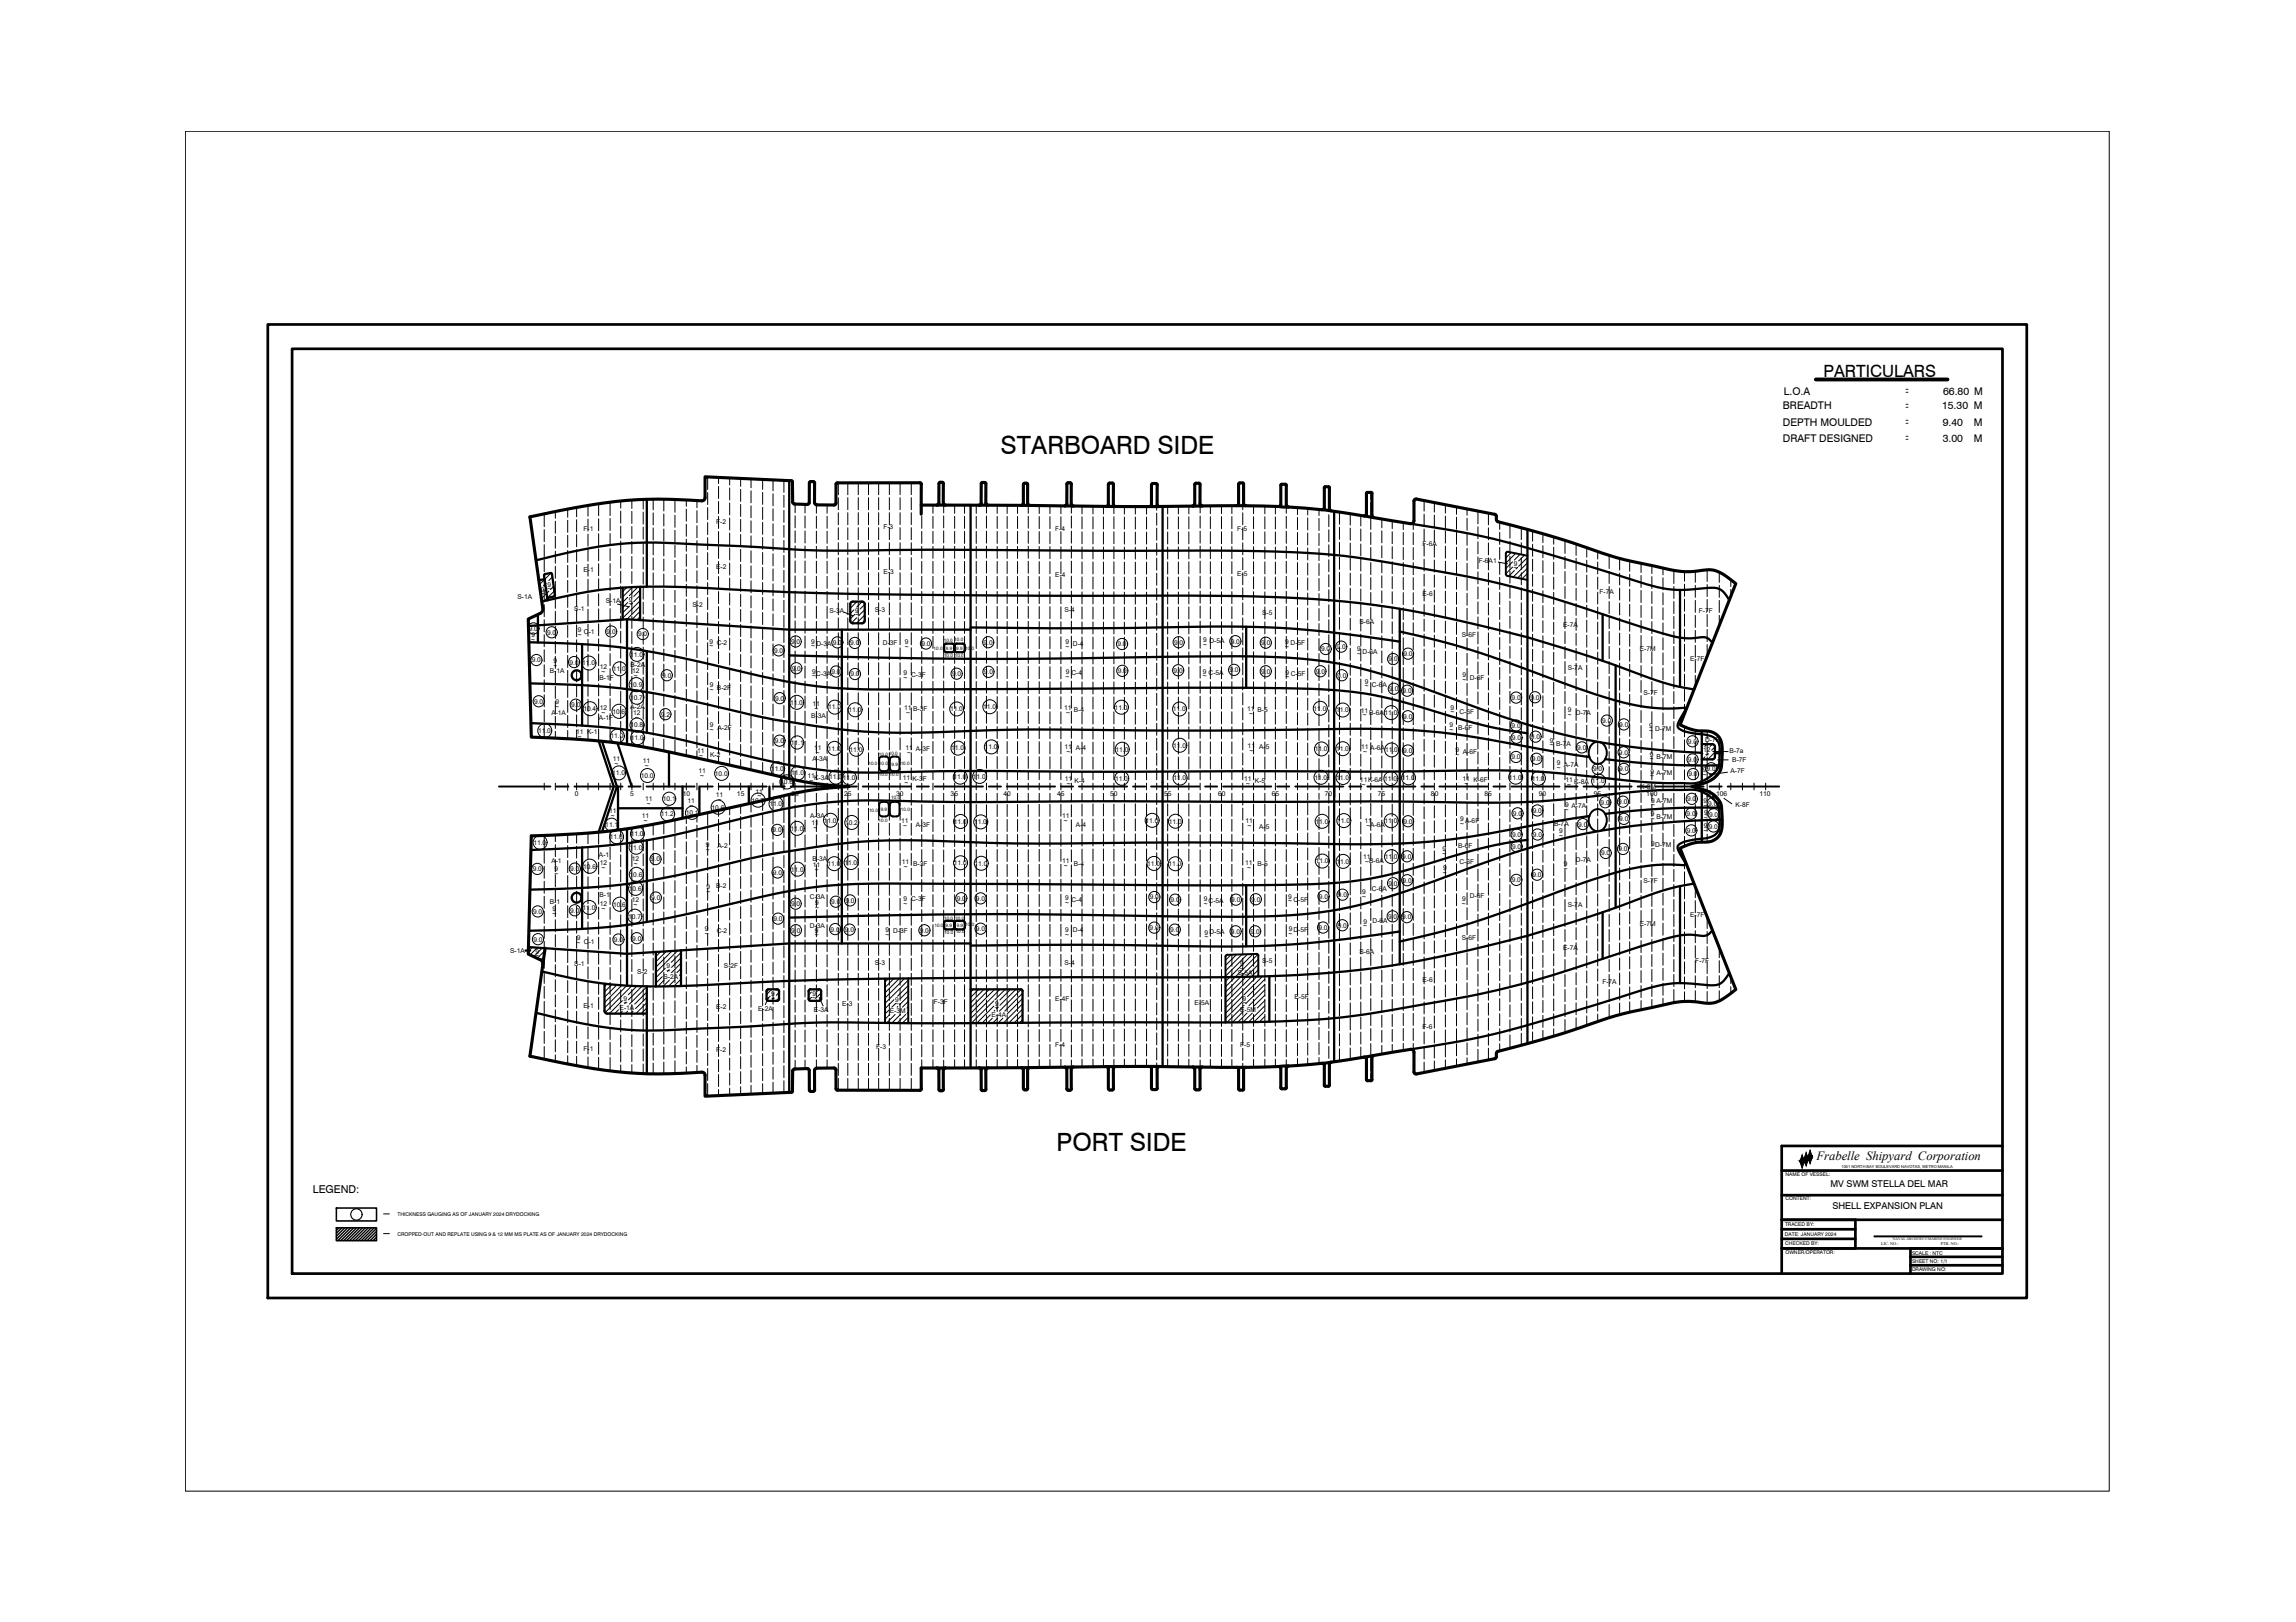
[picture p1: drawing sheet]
<svg xmlns="http://www.w3.org/2000/svg" width="297mm" height="210mm" viewBox="0 0 297 210" stroke-linecap="round" stroke-linejoin="round" font-family="sans-serif">
<defs><g id="words">
<g font-size="3.3">
<text x="129.5" y="58.7">STARBOARD SIDE</text>
<text x="136.7" y="148.9">PORT SIDE</text>
</g>
<text font-size="2.2" x="235.9" y="48.8">PARTICULARS</text>
<text font-size="1.6" x="235" y="150.2">Frabelle Shipyard Corporation</text>
<g font-size="1.4">
<text x="230.7" y="52.9">BREADTH</text>
<text x="230.8" y="51.2">L.O.A</text>
<text x="246.5" y="51.1">-</text>
<text x="246.5" y="53">-</text>
<text x="251.2" y="52.9">15.30 M</text>
<text x="251.4" y="51.1">66.80 M</text>
<text x="230.7" y="55.1">DEPTH MOULDED</text>
<text x="230.7" y="57.2">DRAFT DESIGNED</text>
<text x="246.5" y="55.1">-</text>
<text x="246.5" y="57.2">-</text>
<text x="251.3" y="55.1">9.40</text>
<text x="251.3" y="57.2">3.00</text>
<text x="255.4" y="55.1">M</text>
<text x="255.4" y="57.2">M</text>
<text x="40.5" y="154.4">LEGEND:</text>
</g>
<g font-size="1.2">
<text x="236.8" y="153.6">MV SWM STELLA DEL MAR</text>
<text x="237.1" y="156.4">SHELL EXPANSION PLAN</text>
</g>
<g font-size=".9">
<text x="75.5" y="68.8">F-1</text>
<text x="92.6" y="67.8">F-2</text>
<text x="114.3" y="68.5">F-3</text>
<text x="136.5" y="68.7">F-4</text>
<text x="160" y="68.7">F-5</text>
<text x="184" y="70.6">F-6A</text>
<text x="66.9" y="77.5">S-1A</text>
<text x="70" y="77.1">~</text>
<text x="70" y="76.6">9 ~</text>
<text x="70.8" y="75.9">9</text>
<text x="75.5" y="74">E-1</text>
<text x="78.4" y="78">S-1A</text>
<text x="81.4" y="77.9">9</text>
<text x="92.6" y="73.7">E-2</text>
<text x="114.3" y="74.2">E-3</text>
<text x="136.5" y="74.6">E-4</text>
<text x="160" y="74.5">E-5</text>
<text x="184" y="77.1">E-6</text>
<text x="191.3" y="72.8">F-6A1</text>
<text x="195.8" y="73.8">~</text>
<text x="195.8" y="73.3">9</text>
<text x="206.9" y="76.9">F-7A</text>
<text x="68.4" y="81.6">9.0</text>
<text x="68.7" y="83.1">~</text>
<text x="68.7" y="82.4">9</text>
<text x="70.8" y="82.1">9.0</text>
<text x="74.3" y="79.1">S-1</text>
<text x="74.8" y="82.5">~</text>
<text x="74.8" y="81.8">9 C-1</text>
<text x="78.5" y="82">9.0</text>
<text x="81.4" y="78.4">~</text>
<text x="82.6" y="82.4">9.0</text>
<text x="89.6" y="78.6">S-2</text>
<text x="91.8" y="83.9">~</text>
<text x="91.8" y="83.3">9 C-2</text>
<text x="102.3" y="83.3">9.0</text>
<text x="105" y="83.3">9</text>
<text x="105" y="83.9">~</text>
<text x="105.6" y="83.6">D-3A 9.0</text>
<text x="107.3" y="79.3">S-3A</text>
<text x="110" y="83.5">9.0</text>
<text x="110.6" y="79.3">9</text>
<text x="110.6" y="79.9">~</text>
<text x="113.2" y="79.3">S-3</text>
<text x="114.2" y="83.5">D-3F</text>
<text x="117.1" y="83.9">~</text>
<text x="117.1" y="83.3">9</text>
<text x="119.2" y="83.6">9.0</text>
<text x="127.3" y="83.4">9.0</text>
<text x="137.7" y="79.2">S-4</text>
<text x="137.8" y="83.9">~</text>
<text x="137.8" y="83.3">9</text>
<text x="138.8" y="83.6">D-4</text>
<text x="144.6" y="83.6">9.0</text>
<text x="151.9" y="83.4">9.0</text>
<text x="155.6" y="83.8">~</text>
<text x="155.7" y="83.1">9 D-5A</text>
<text x="159.2" y="83.3">9.0</text>
<text x="163.2" y="83.5">9.0</text>
<text x="163.3" y="79.5">S-5</text>
<text x="166.3" y="84">~</text>
<text x="166.3" y="83.4">9 D-5F</text>
<text x="172.9" y="84">9.0</text>
<text x="175.9" y="80.7">S-6A</text>
<text x="189.1" y="82.5">S-6F</text>
<text x="202.2" y="81.2">E-7A</text>
<text x="219.8" y="79.3">F-7F</text>
<text x="68.8" y="85.7">9.0</text>
<text x="71.1" y="87.1">B-1A</text>
<text x="71.6" y="86.4">~</text>
<text x="71.6" y="85.8">9</text>
<text x="73.7" y="86">9.0</text>
<text x="75.3" y="86.1">11.0</text>
<text x="77.6" y="88">B-1F</text>
<text x="77.6" y="86.6">12</text>
<text x="77.8" y="87.2">~</text>
<text x="79.3" y="86.9">11.0</text>
<text x="81.4" y="88.9">10.9</text>
<text x="81.5" y="85">11.0</text>
<text x="81.6" y="86.4">B-2A</text>
<text x="81.8" y="87.1">12</text>
<text x="82" y="87.7">~</text>
<text x="85.7" y="87.7">9.0</text>
<text x="91.8" y="89.5">~ B-2F</text>
<text x="91.8" y="88.9">9</text>
<text x="100.1" y="84.5">9.0</text>
<text x="102.4" y="86.8">9.0</text>
<text x="105.1" y="87.8">~</text>
<text x="105.1" y="87.2">9</text>
<text x="105.6" y="87.5">C-3A</text>
<text x="107.6" y="87.2">9.0</text>
<text x="110" y="87.5">9.0</text>
<text x="116.9" y="88">~</text>
<text x="116.9" y="87.4">9</text>
<text x="117.9" y="87.6">C-3F</text>
<text x="123.2" y="87.5">9.0</text>
<text x="127.3" y="87.2">9.0</text>
<text x="137.9" y="87.8">~</text>
<text x="137.9" y="87.2">9 C-4</text>
<text x="144.6" y="87.1">9.0</text>
<text x="151.8" y="87.1">9.0</text>
<text x="155.6" y="87.8">~</text>
<text x="155.6" y="87.2">9 C-5A</text>
<text x="159.1" y="87">9.0</text>
<text x="163.2" y="87.2">9.0</text>
<text x="166.3" y="87.9">~</text>
<text x="166.3" y="87.3">9 C-5F</text>
<text x="170.2" y="87.2">9.0</text>
<text x="170.9" y="84.3">9.0</text>
<text x="173" y="87.7">9.0</text>
<text x="175.6" y="84.3">9</text>
<text x="175.6" y="84.9">~</text>
<text x="176.3" y="84.6">D-6A</text>
<text x="176.6" y="88.5">9</text>
<text x="176.6" y="89.1">~ C-6A</text>
<text x="179.6" y="85.6">9.0</text>
<text x="179.7" y="89.4">9.0</text>
<text x="181.4" y="89.7">9.0</text>
<text x="181.6" y="84.9">9.0</text>
<text x="189.2" y="87.6">9</text>
<text x="189.2" y="88.2">~</text>
<text x="190.1" y="88">D-6F</text>
<text x="202.8" y="86.8">S-7A</text>
<text x="212.1" y="84.3">E-7M</text>
<text x="212.6" y="89.9">S-7F</text>
<text x="218.7" y="85.6">E-7F</text>
<text x="69.1" y="91.1">9.0</text>
<text x="69.6" y="94.9">11.0</text>
<text x="71.3" y="92.5">A-1A</text>
<text x="71.8" y="91.8">~</text>
<text x="71.8" y="91.1">9</text>
<text x="73.9" y="91.5">9.0</text>
<text x="74.5" y="94.9">11 K-1</text>
<text x="74.8" y="95.6">~</text>
<text x="75.5" y="92">10.4</text>
<text x="77.5" y="93.2">A-1F</text>
<text x="77.6" y="91.9">12</text>
<text x="77.8" y="92.6">~</text>
<text x="79" y="95.6">11.0</text>
<text x="79.2" y="92.4">10.6</text>
<text x="81.5" y="90.5">10.7</text>
<text x="81.5" y="91.8">A-2A</text>
<text x="81.6" y="94.1">10.8</text>
<text x="81.6" y="95.8">11.0</text>
<text x="81.9" y="92.6">12</text>
<text x="82.1" y="93.2">~</text>
<text x="85.5" y="92.7">9.2</text>
<text x="91.8" y="94.7">~</text>
<text x="91.8" y="94.1">9</text>
<text x="92.8" y="94.4">A-2F</text>
<text x="100.3" y="90.7">9.0</text>
<text x="102.2" y="91.2">11.0</text>
<text x="105" y="92.9">B-3A</text>
<text x="105.1" y="91.4">11</text>
<text x="105.4" y="92">~</text>
<text x="107.1" y="91.8">11.0</text>
<text x="109.8" y="92.2">11.0</text>
<text x="117" y="91.9">11 B-3F</text>
<text x="117.2" y="92.6">~</text>
<text x="122.9" y="92">11.0</text>
<text x="127.2" y="91.8">11.0</text>
<text x="137.7" y="91.9">11 B-4</text>
<text x="137.9" y="92.6">~</text>
<text x="144.2" y="91.8">11.0</text>
<text x="151.7" y="92.1">11.0</text>
<text x="161.4" y="92">11 B-5</text>
<text x="161.6" y="92.6">~</text>
<text x="169.9" y="92">11.0</text>
<text x="172.8" y="92.2">11.0</text>
<text x="176.1" y="92.2">11</text>
<text x="176.3" y="92.9">~</text>
<text x="177.1" y="92.5">B-6A11.0</text>
<text x="181.5" y="93">9.0</text>
<text x="187.5" y="94.7">~</text>
<text x="187.5" y="94.1">9</text>
<text x="187.6" y="92.4">~</text>
<text x="187.6" y="91.8">9</text>
<text x="188.6" y="94.5">B-6F</text>
<text x="188.8" y="92.4">C-6F</text>
<text x="195.5" y="90.6">9.0</text>
<text x="195.5" y="94.2">9.0</text>
<text x="195.6" y="95.8">9.0</text>
<text x="198" y="90.5">9.0</text>
<text x="198.1" y="95.6">9.0</text>
<text x="202.8" y="92.8">~ D-7A</text>
<text x="202.8" y="92.2">9</text>
<text x="207.3" y="93.5">9.0</text>
<text x="209.5" y="94.1">9.0</text>
<text x="213.3" y="94.9">~</text>
<text x="213.4" y="94.3">9</text>
<text x="214.1" y="94.6">D-7M</text>
<text x="79.2" y="100.3">11.0</text>
<text x="79.3" y="98.4">11</text>
<text x="79.5" y="99.1">~</text>
<text x="82.9" y="100.7">10.0</text>
<text x="83.2" y="98.7">11</text>
<text x="83.4" y="99.3">~</text>
<text x="90.2" y="97.5">11</text>
<text x="90.4" y="100">11</text>
<text x="90.5" y="98.2">~</text>
<text x="90.6" y="100.6">~</text>
<text x="91.9" y="98">K-2</text>
<text x="92.5" y="100.4">10.0</text>
<text x="99.7" y="99.8">11.0</text>
<text x="100.3" y="96.2">9.0</text>
<text x="101" y="101.5">10.6</text>
<text x="102.3" y="96.4">11.1</text>
<text x="102.4" y="100.3">11.0</text>
<text x="104.5" y="100.7">11</text>
<text x="104.7" y="101.3">~</text>
<text x="105.1" y="98.4">A-3A</text>
<text x="105.3" y="97.1">11</text>
<text x="105.3" y="100.9">K-3A11.0</text>
<text x="105.6" y="97.7">~</text>
<text x="107.1" y="97.2">11.0</text>
<text x="109" y="101">11.0</text>
<text x="109.9" y="97.3">11.0</text>
<text x="116.8" y="101">11 K-3F</text>
<text x="117" y="101.6">~</text>
<text x="117.1" y="97.1">11 A-3F</text>
<text x="117.4" y="97.7">~</text>
<text x="123.1" y="97.1">11.0</text>
<text x="123.4" y="100.9">11.0</text>
<text x="125.9" y="100.8">11.0</text>
<text x="127.4" y="97">11.0</text>
<text x="137.7" y="97">11 A-4</text>
<text x="137.8" y="101.1">11</text>
<text x="138" y="97.6">~</text>
<text x="138" y="101.7">~</text>
<text x="139" y="101.3">K-4</text>
<text x="144.3" y="101">11.0</text>
<text x="144.3" y="97.3">11.0</text>
<text x="151.8" y="96.7">11.0</text>
<text x="151.8" y="101">11.0</text>
<text x="161" y="101.1">11</text>
<text x="161.2" y="101.7">~</text>
<text x="161.4" y="96.8">11 A-5</text>
<text x="161.7" y="97.4">~</text>
<text x="162.3" y="101.3">K-5</text>
<text x="170" y="100.9">11.0</text>
<text x="170.1" y="97.2">11.0</text>
<text x="172.8" y="97.2">11.0</text>
<text x="172.9" y="100.9">11.0</text>
<text x="175.9" y="101.1">11K-6A 11.0</text>
<text x="176.1" y="96.9">11</text>
<text x="176.2" y="101.8">~</text>
<text x="176.4" y="97.5">~</text>
<text x="177.3" y="97.1">A-6A</text>
<text x="179.2" y="97.4">11.0</text>
<text x="181.4" y="101">11.0</text>
<text x="181.5" y="97.4">9.0</text>
<text x="188.3" y="98">~</text>
<text x="188.3" y="97.4">9</text>
<text x="189.2" y="101.1">11 K-6F</text>
<text x="189.3" y="97.6">A-6F</text>
<text x="189.4" y="101.7">~</text>
<text x="195.2" y="100.9">11.0</text>
<text x="195.5" y="98.3">9.0</text>
<text x="198.2" y="101">11.0</text>
<text x="198.2" y="98.5">9.0</text>
<text x="200.5" y="96.1">9</text>
<text x="200.5" y="96.7">~</text>
<text x="201.3" y="96.5">B-7A</text>
<text x="201.4" y="99.6">~</text>
<text x="201.4" y="99">9 A-7A</text>
<text x="202.5" y="101.2">11</text>
<text x="202.8" y="101.8">~</text>
<text x="203.7" y="101.4">K-8A 11.0</text>
<text x="204.1" y="97">9.0</text>
<text x="206.1" y="99.8">9.0</text>
<text x="209.5" y="97.7">9.0</text>
<text x="209.5" y="99.8">9.0</text>
<text x="213.5" y="98.5">~</text>
<text x="213.5" y="97.9">9</text>
<text x="213.5" y="100.7">~</text>
<text x="213.5" y="100.1">9 A-7M</text>
<text x="214.3" y="98.2">B-7M</text>
<text x="218.4" y="96.2">9.0</text>
<text x="218.4" y="98.6">9.0</text>
<text x="218.4" y="100.5">9.0</text>
<text x="220.3" y="99.9">99.0</text>
<text x="220.3" y="100.5">~</text>
<text x="220.3" y="97.4">12</text>
<text x="220.6" y="96.1">D-7F</text>
<text x="220.6" y="97.9">~</text>
<text x="223.8" y="97.5">B-7a</text>
<text x="223.9" y="100">A-7F</text>
<text x="224.1" y="98.6">B-7F</text>
<text x="74.4" y="103">0</text>
<text x="78.3" y="107">11.1</text>
<text x="78.8" y="105.3">11</text>
<text x="79" y="105.9">~</text>
<text x="81.5" y="103">5</text>
<text x="83" y="105.8">11</text>
<text x="83.3" y="106.5">~</text>
<text x="83.4" y="103.6">11</text>
<text x="83.7" y="104.3">~</text>
<text x="85.5" y="105.7">11.2</text>
<text x="85.8" y="103.7">10.1</text>
<text x="88.3" y="103">10</text>
<text x="88.7" y="105.5">10.1</text>
<text x="88.9" y="103.9">11</text>
<text x="89.2" y="104.6">~</text>
<text x="92.1" y="104.8">10.6</text>
<text x="92.6" y="103.1">11</text>
<text x="92.9" y="103.7">~</text>
<text x="95.3" y="103">15</text>
<text x="97.2" y="103.9">10.7</text>
<text x="97.7" y="102.8">11</text>
<text x="98" y="103.3">~</text>
<text x="99.5" y="104.3">11.0</text>
<text x="100" y="107.7">9.0</text>
<text x="102.3" y="107.5">11.0</text>
<text x="102.4" y="103">20</text>
<text x="104.8" y="105.9">A-3A</text>
<text x="105" y="106.8">11</text>
<text x="105.2" y="107.4">~</text>
<text x="106.6" y="106.5">11.0</text>
<text x="109.2" y="103">25</text>
<text x="109.3" y="106.7">10.2</text>
<text x="115.9" y="103">30</text>
<text x="116.6" y="106.5">11</text>
<text x="116.8" y="107.2">~</text>
<text x="118.5" y="107">A-3F</text>
<text x="123" y="103">35</text>
<text x="123.4" y="106.6">11.0</text>
<text x="126" y="106.7">11.0</text>
<text x="129.8" y="103">40</text>
<text x="136.8" y="103">45</text>
<text x="137.4" y="105.9">11</text>
<text x="137.6" y="106.5">~</text>
<text x="139.2" y="107.1">A-4</text>
<text x="143.6" y="103">50</text>
<text x="148.2" y="106.5">11.0</text>
<text x="150.6" y="103">55</text>
<text x="151.2" y="106.6">11.0</text>
<text x="157.6" y="103">60</text>
<text x="161.1" y="106.5">11</text>
<text x="161.4" y="107.2">~</text>
<text x="162.9" y="107.3">A-5</text>
<text x="164.5" y="103">65</text>
<text x="170.2" y="106.6">11.0</text>
<text x="171.4" y="103">70</text>
<text x="173" y="106.5">11.0</text>
<text x="176.5" y="106.5">11</text>
<text x="176.8" y="107.1">~A-6A</text>
<text x="178.2" y="103">75</text>
<text x="179.1" y="106.5">11.0</text>
<text x="181.6" y="106.6">9.0</text>
<text x="185.1" y="103">80</text>
<text x="188.9" y="106.9">~</text>
<text x="188.9" y="106.3">9</text>
<text x="189.5" y="106.6">A-6F</text>
<text x="192.1" y="103">85</text>
<text x="195.7" y="105.6">9.0</text>
<text x="198.3" y="105.2">9.0</text>
<text x="199.1" y="103">90</text>
<text x="201" y="106.9">B-7A</text>
<text x="201.7" y="107.9">9</text>
<text x="202.5" y="105">~</text>
<text x="202.5" y="104.4">9 A-7A</text>
<text x="204.2" y="107">9.0</text>
<text x="206.2" y="103">95</text>
<text x="207.1" y="104.1">9.0</text>
<text x="209.4" y="104">9.0</text>
<text x="209.5" y="106.3">9.0</text>
<text x="212.2" y="102">K-8M</text>
<text x="213" y="103">100</text>
<text x="213.6" y="106.2">~</text>
<text x="213.6" y="105.6">9</text>
<text x="213.6" y="103.9">9 A-7M</text>
<text x="213.6" y="104.5">~</text>
<text x="214.3" y="106">B-7M</text>
<text x="218.2" y="105.6">9.0</text>
<text x="218.2" y="107.8">9.0</text>
<text x="218.3" y="103.7">9.0</text>
<text x="220.4" y="104.6">~</text>
<text x="220.4" y="104">9</text>
<text x="220.4" y="107.8">~</text>
<text x="220.4" y="107.2">9</text>
<text x="220.4" y="106.1">~</text>
<text x="220.5" y="105.4">9</text>
<text x="220.5" y="102.8">12</text>
<text x="220.7" y="103.4">~</text>
<text x="221" y="104.2">9.0</text>
<text x="221.1" y="107.3">9.0</text>
<text x="221.1" y="105.7">9.0</text>
<text x="222" y="103">106</text>
<text x="224.5" y="104.4">K-8F</text>
<text x="227.6" y="103">110</text>
<text x="68.9" y="112.8">9.0</text>
<text x="69" y="109.3">11.0</text>
<text x="71.3" y="111.7">A-1</text>
<text x="71.7" y="113.4">~</text>
<text x="71.8" y="112.8">9</text>
<text x="73.8" y="112.7">9.0</text>
<text x="75.4" y="112.4">10.6</text>
<text x="77.5" y="111">A-1</text>
<text x="77.6" y="112">12</text>
<text x="77.8" y="112.6">~</text>
<text x="78.9" y="108.6">11.0</text>
<text x="81.4" y="109.9">11.0</text>
<text x="81.5" y="113.5">10.6</text>
<text x="81.6" y="108.2">11.0</text>
<text x="81.8" y="111.4">12</text>
<text x="82" y="112.1">~</text>
<text x="84.2" y="111.5">9.0</text>
<text x="91.3" y="110.3">~</text>
<text x="91.3" y="109.7">9</text>
<text x="92.8" y="109.8">A-2</text>
<text x="100" y="113.2">9.0</text>
<text x="102.3" y="112.8">11.0</text>
<text x="105.1" y="111.4">B-3A</text>
<text x="105.2" y="112.2">11</text>
<text x="105.4" y="112.9">~</text>
<text x="107.1" y="112.1">11.0</text>
<text x="109.2" y="111.9">11.0</text>
<text x="116.7" y="111.8">11</text>
<text x="116.9" y="112.5">~</text>
<text x="118.1" y="112.1">B-3F</text>
<text x="123.4" y="112">11.0</text>
<text x="126.1" y="112">11.0</text>
<text x="137.4" y="111.7">11</text>
<text x="137.6" y="112.4">~</text>
<text x="138.9" y="112.1">B-4</text>
<text x="148.4" y="112">11.0</text>
<text x="151.2" y="112.1">11.0</text>
<text x="161.1" y="112">11</text>
<text x="161.3" y="112.6">~</text>
<text x="162.7" y="112">B-5</text>
<text x="170.2" y="111.7">11.0</text>
<text x="172.9" y="111.8">11.0</text>
<text x="176.4" y="111.2">11</text>
<text x="176.6" y="111.8">~B-6A</text>
<text x="179.2" y="111.2">11.0</text>
<text x="181.4" y="111.1">9.0</text>
<text x="186.6" y="110.1">9</text>
<text x="186.6" y="110.7">~</text>
<text x="186.7" y="113.2">~</text>
<text x="186.7" y="112.6">9</text>
<text x="188.6" y="109.7">B-6F</text>
<text x="188.8" y="111.8">C-6F</text>
<text x="195.6" y="108.3">9.0</text>
<text x="195.6" y="109.8">9.0</text>
<text x="198.3" y="113.5">9.0</text>
<text x="198.3" y="108.3">9.0</text>
<text x="201.7" y="108.5">~</text>
<text x="202.3" y="112.7">~</text>
<text x="202.3" y="112.1">9</text>
<text x="203.9" y="111.6">D-7A</text>
<text x="207.1" y="110.7">9.0</text>
<text x="209.4" y="110.2">9.0</text>
<text x="213.6" y="109.5">9D-7M</text>
<text x="213.6" y="110.1">~</text>
<text x="69" y="118.3">9.0</text>
<text x="71.1" y="117">B-1</text>
<text x="71.5" y="117.9">9</text>
<text x="71.5" y="118.5">~</text>
<text x="73.8" y="118.1">9.0</text>
<text x="75.4" y="117.7">11.0</text>
<text x="77.6" y="116.1">B-1</text>
<text x="77.6" y="117.3">12</text>
<text x="77.8" y="117.9">~</text>
<text x="79.3" y="117.3">10.6</text>
<text x="81.3" y="118.9">10.7</text>
<text x="81.4" y="115.3">10.6</text>
<text x="81.7" y="116.7">12</text>
<text x="82" y="117.4">~</text>
<text x="84.3" y="116.5">9.0</text>
<text x="91.4" y="115.7">~</text>
<text x="91.4" y="115.1">9</text>
<text x="92.7" y="115">B-2</text>
<text x="100.1" y="119.2">9.0</text>
<text x="102.3" y="117.3">9.0</text>
<text x="104.8" y="116.3">C-3A</text>
<text x="105.5" y="117.8">~</text>
<text x="105.5" y="117.2">9</text>
<text x="107.5" y="117">9.0</text>
<text x="109.4" y="116.8">9.0</text>
<text x="116.9" y="117.2">~</text>
<text x="116.9" y="116.6">9 C-3F</text>
<text x="123.8" y="116.5">9.0</text>
<text x="126.3" y="116.6">9.0</text>
<text x="137.8" y="116.5">9</text>
<text x="137.8" y="117.1">~</text>
<text x="138.6" y="116.8">C-4</text>
<text x="148.7" y="116.4">9.0</text>
<text x="151.4" y="116.7">9.0</text>
<text x="155.7" y="117.3">~</text>
<text x="155.8" y="116.6">9</text>
<text x="156.4" y="116.9">C-5A</text>
<text x="159.3" y="116.7">9.0</text>
<text x="161.9" y="116.7">9.0</text>
<text x="166.6" y="116.9">~</text>
<text x="166.7" y="116.3">9</text>
<text x="167.3" y="116.7">C-5F</text>
<text x="170.6" y="116.3">9.0</text>
<text x="173.1" y="116.1">9.0</text>
<text x="176.2" y="116.3">~</text>
<text x="176.2" y="115.7">9</text>
<text x="176.4" y="119.5">9</text>
<text x="177.5" y="115.3">C-6A</text>
<text x="177.6" y="119.5">D-6A</text>
<text x="179.6" y="118.9">9.0</text>
<text x="179.6" y="114.6">9.0</text>
<text x="181.4" y="119">9.0</text>
<text x="181.5" y="114.2">9.0</text>
<text x="189.1" y="117.3">~</text>
<text x="189.2" y="116.7">9</text>
<text x="190.1" y="116.2">D-6F</text>
<text x="195.6" y="114.2">9.0</text>
<text x="202.8" y="117.4">S-7A</text>
<text x="212.1" y="119.9">E-7M</text>
<text x="212.6" y="114.3">S-7F</text>
<text x="218.7" y="118.6">E-7F</text>
<text x="66" y="123.3">S-1A</text>
<text x="69" y="121.8">9.0</text>
<text x="69.3" y="124">~</text>
<text x="69.3" y="123.5">9</text>
<text x="74.3" y="125.1">S-1</text>
<text x="74.6" y="122.2">~ C-1</text>
<text x="74.6" y="121.6">9</text>
<text x="79.4" y="121.9">9.0</text>
<text x="81.8" y="121.7">9.0</text>
<text x="86.2" y="125.9">~</text>
<text x="86.2" y="125.3">9</text>
<text x="91.2" y="121.1">~</text>
<text x="91.2" y="120.5">9</text>
<text x="92.7" y="120.7">C-2</text>
<text x="93.7" y="125.3">S-2F</text>
<text x="102.4" y="120.7">9.0</text>
<text x="104.8" y="120">D-3A</text>
<text x="105.4" y="121.3">~</text>
<text x="105.4" y="120.7">9</text>
<text x="107.4" y="120.5">9.0</text>
<text x="109.3" y="120.6">9.0</text>
<text x="113.2" y="124.9">S-3</text>
<text x="114.6" y="120.6">9 D-3F</text>
<text x="114.6" y="121.3">~</text>
<text x="119" y="120.7">9.0</text>
<text x="126.3" y="120.5">9.0</text>
<text x="137.7" y="124.9">S-4</text>
<text x="137.8" y="120.6">9 D-4</text>
<text x="137.8" y="121.2">~</text>
<text x="148.7" y="120.3">9.0</text>
<text x="151.4" y="120.6">9.0</text>
<text x="155.8" y="121.6">~</text>
<text x="155.8" y="121">9 D-5A</text>
<text x="159.3" y="120.8">9.0</text>
<text x="160.4" y="125.6">~</text>
<text x="160.5" y="125">9</text>
<text x="161.8" y="120.8">9.0</text>
<text x="163.3" y="124.7">S-5</text>
<text x="166.7" y="121.1">~</text>
<text x="166.7" y="120.5">9D-5F</text>
<text x="170.6" y="120.3">9.0</text>
<text x="173.1" y="120.1">9.0</text>
<text x="175.9" y="123.4">S-6A</text>
<text x="176.4" y="120.1">~</text>
<text x="189.1" y="121.7">S-6F</text>
<text x="202.2" y="123">E-7A</text>
<text x="219.3" y="124.7">F-7F</text>
<text x="75.5" y="130.4">E-1</text>
<text x="80.2" y="130.7">E-1A</text>
<text x="80.7" y="129.5">9</text>
<text x="80.7" y="130.1">~</text>
<text x="82.4" y="126">S-2</text>
<text x="85.8" y="126.7">S-2A</text>
<text x="92.6" y="130.5">E-2</text>
<text x="98.1" y="130.8">E-2A</text>
<text x="99.8" y="128.9">9</text>
<text x="99.8" y="129.5">~</text>
<text x="105.1" y="129.4">~</text>
<text x="105.1" y="128.9">9</text>
<text x="105.3" y="131">E-3A</text>
<text x="109" y="130.2">E-3</text>
<text x="115.1" y="131.1">E-3M</text>
<text x="115.8" y="129.7">9</text>
<text x="115.8" y="130.2">~</text>
<text x="120.8" y="129.9">F-3F</text>
<text x="128.3" y="131.6">E-4A</text>
<text x="128.7" y="130.7">~</text>
<text x="128.7" y="130.1">9</text>
<text x="136.5" y="129.5">E-4F</text>
<text x="154.5" y="130.1">E-5A</text>
<text x="160.1" y="126.1">S-5A</text>
<text x="160.5" y="130.9">E-5M</text>
<text x="160.7" y="130.1">~</text>
<text x="160.8" y="129.5">9</text>
<text x="167.5" y="129.3">E-5F</text>
<text x="184" y="127.1">E-6</text>
<text x="207.3" y="127.3">F-7A</text>
<text x="75.5" y="136">F-1</text>
<text x="92.6" y="136.2">F-2</text>
<text x="113.4" y="135.8">F-3</text>
<text x="136.5" y="135.4">F-4</text>
<text x="160.5" y="135.4">F-5</text>
<text x="184" y="133.1">F-6</text>
</g>
<g font-size=".7">
<text x="231" y="152.1">NAME OF VESSEL:</text>
<text x="231" y="155.3">CONTENT:</text>
<text x="51.4" y="157.3">THICKNESS GAUGING AS OF JANUARY 2024 DRYDOCKING</text>
<text x="51.4" y="159.9">CROPPED-OUT AND REPLATE USING 9 &amp; 12 MM MS PLATE AS OF JANUARY 2024 DRYDOCKING</text>
<text x="230.9" y="159.9">DATE: JANUARY 2024</text>
<text x="230.9" y="158.7">TRACED BY:</text>
<text x="231" y="161.1">CHECKED BY:</text>
<text x="231" y="162.3">OWNER/OPERATOR:</text>
<text x="247.4" y="163.4">SHEET NO: 1/1</text>
<text x="247.4" y="164.5">DRAWING NO:</text>
<text x="247.4" y="162.4">SCALE : NTC</text>
</g>
<g font-size=".6">
<text x="122.1" y="83">10.0</text>
<text x="123.5" y="83">10.0</text>
<text x="120.8" y="84.1">10.0</text>
<text x="122.1" y="85">10.0</text>
<text x="122.4" y="84.1">9.9</text>
<text x="123.5" y="85">10.0</text>
<text x="123.7" y="84.1">9.9</text>
<text x="124.9" y="84.1">10.0</text>
<text x="112.4" y="99">10.0</text>
<text x="113.7" y="100.4">10.0</text>
<text x="113.7" y="99.1">10.0</text>
<text x="113.7" y="97.8">10.0</text>
<text x="115" y="97.7">10.0</text>
<text x="115.1" y="100.4">10.0</text>
<text x="115.3" y="99.1">9.9</text>
<text x="116.5" y="99">10.0</text>
<text x="112.4" y="105">10.0</text>
<text x="113.7" y="106.4">10.0</text>
<text x="113.9" y="105">9.9</text>
<text x="115.3" y="103.4">10.0</text>
<text x="116.6" y="104.9">10.0</text>
<text x="120.9" y="119.9">10.0</text>
<text x="122.1" y="119">10.0</text>
<text x="122.3" y="120">9.9</text>
<text x="123.6" y="119">10.0</text>
<text x="123.8" y="119.9">9.9</text>
<text x="124.9" y="119.9">10.0</text>
<text x="122.2" y="120.8">10.0</text>
<text x="123.6" y="120.8">10.0</text>
</g>
<g font-size=".5">
<text x="238.2" y="151.1">1051 NORTH BAY BOULEVARD NAVOTAS, METRO MANILA</text>
<text x="243.4" y="161.1">LIC. NO.:</text>
<text x="244.9" y="160.5">NAVAL ARCHITECT/MARINE ENGINEER</text>
<text x="251.1" y="161.1">PTR. NO.:</text>
</g>
</g></defs>
<!-- layer: 0 -->
<g fill="none" stroke="#000" stroke-width=".35">
<path d="M34.6 42h227.6v126h-227.6zM37.8 45.1h221.3v119.7h-221.3zM230.5 159.1h9.5M230.5 157.9h28.6M230.5 151.5h28.6M230.5 154.7h28.6M240 157.9v3.7M259.1 148.3h-28.6v16.5M230.5 161.6h28.6M230.5 160.3h9.5M247.2 161.6v3.2M247.2 162.6h11.9"/>
<path d="M247.2 163.7h11.9"/>
</g>
<path d="M234.9 49.1h17.1" fill="none" stroke="#000" stroke-width=".5"/>
<!-- layer: ORIGINAL -->
<circle cx="46.1" cy="157.2" r=".74" fill="none" stroke="#000" stroke-width=".15"/>
<!-- layer: readings -->
<path d="M43.5 156.3h5.2v1.7h-5.2zM43.5 158.9h5.2v1.7h-5.2z" fill="none" stroke="#000" stroke-width=".2"/>
<!-- layer: READING -->
<path d="M49.6 157.1h.8M49.6 159.6h.8" fill="none" stroke="#000" stroke-width=".13"/>
<!-- layer: outer line -->
<g fill="none" stroke="#000" stroke-width=".18">
<path d="M43.9 158.9l-.4 .3M44.2 158.9l-.7 .7M44.6 158.9l-1.1 1.1M45 158.9l-1.5 1.5M45.4 158.9l-1.7 1.7M45.8 158.9l-1.7 1.7M46.1 158.9l-1.6 1.7M46.5 158.9l-1.7 1.7M46.9 158.9l-1.7 1.7M47.3 158.9l-1.7 1.7M47.7 158.9l-1.7 1.7M48 158.9l-1.6 1.7"/>
<path d="M48.4 158.9l-1.7 1.7M48.7 159l-1.6 1.6M48.7 159.3l-1.2 1.3M48.7 159.7l-.8 .9M48.7 160.1l-.4 .5M48.7 160.5l-.1 .1"/>
</g>
<!-- layer: BASELINE -->
<g fill="#000" stroke="#000" stroke-width=".13">
<path d="M232.9 150.5h.5l-.3 .7zM233.1 149.4l.3 .8h-.5zM233.4 150.2h.5l-.2 .7zM233.6 150.1h.1zM233.6 149.9h.1zM233.7 149.1l.2 .8h-.5zM233.9 149.9h.5l-.2 .7zM234.1 149.8h.1zM234.2 148.8l.2 .8h-.5z"/>
<path d="M232.9 150.2l.2 .1v-.1zM232.9 150.2l.2 .1h-.2z"/>
<path d="M232.9 150.3l.2 .2v-.2zM232.9 150.3l.2 .2h-.2z"/>
<path d="M233.3 150.2h.1zM233.3 150.2h.1z"/>
<path d="M233.1 150.2l.3 .1v-.1zM233.1 150.2l.3 .1h-.3z"/>
<path d="M233.2 150.3h.2zM233.2 150.3h.2z"/>
<path d="M233.1 150.3l.3 .2v-.2zM233.1 150.3l.3 .2h-.3z"/>
<path d="M233.2 150.3h.2zM233.2 150.3h.2z"/>
<path d="M233.4 149.9l.2 .1zM233.4 149.9l.2 .1z"/>
<path d="M233.4 150.1h.2zM233.4 150.1h.2z"/>
<path d="M233.4 149.9h.2zM233.4 149.9h.2z"/>
<path d="M233.4 150.1h.2zM233.4 150.1h.2z"/>
<path d="M233.4 150h.2zM233.4 150h.2z"/>
<path d="M233.4 150.1l.2 .1zM233.4 150.1l.2 .1z"/>
<path d="M233.4 149.9h.2zM233.4 149.9h.2z"/>
<path d="M233.4 150h.2zM233.4 150h.2z"/>
<path d="M233.4 150l.3 .1zM233.4 150l.3 .1z"/>
<path d="M233.4 150.2h.2zM233.4 150.2h.2z"/>
<path d="M233.4 150.2h.3zM233.4 150.2h.3z"/>
<path d="M233.4 149.9h.3zM233.4 149.9h.2z"/>
<path d="M233.6 149.9h.1zM233.6 149.9h.1z"/>
<path d="M233.6 149.9h.1zM233.6 149.9h.1z"/>
<path d="M233.4 150.1h.3zM233.4 150.1h.3z"/>
<path d="M233.6 149.9h.1zM233.6 149.9h.1z"/>
<path d="M233.6 149.9h.1zM233.6 149.9h.1z"/>
<path d="M233.4 150.1h.3zM233.4 150.1h.3z"/>
<path d="M233.6 150.1h.1zM233.6 150.1h.1z"/>
<path d="M233.6 150.1h.1zM233.6 150.1h.1z"/>
<path d="M233.6 150.1h.1zM233.6 150.1h.1z"/>
<path d="M233.6 150.1h.1zM233.6 150.1h.1z"/>
<path d="M233.6 149.9h.2zM233.6 149.9h.2z"/>
<path d="M233.7 149.9h.2zM233.7 149.9h.2z"/>
<path d="M233.7 150.2h.2zM233.7 150.2h.2z"/>
<path d="M233.7 149.9h.2zM233.7 149.9h.2z"/>
<path d="M233.7 149.9h.2zM233.7 149.9h.2z"/>
<path d="M233.8 150.1h.1zM233.7 150.2h.2z"/>
<path d="M233.8 149.9h.1zM233.8 149.9h.1z"/>
<path d="M233.6 149.9l.3 .1zM233.6 149.9l.3 .1z"/>
<path d="M233.8 150.1h.1zM233.8 150.1h.1z"/>
<path d="M233.6 150h.4zM233.6 150h.4z"/>
<path d="M233.8 150.1h.1zM233.8 150.1h.1z"/>
<path d="M233.6 150h.4zM233.6 150h.4z"/>
<path d="M233.7 150h.3zM233.7 150h.3z"/>
<path d="M233.7 150h.3zM233.7 150l.2 .1z"/>
<path d="M233.9 149.7h.2zM233.9 149.7h.2z"/>
<path d="M233.9 149.7l.2 .1zM233.9 149.7l.2 .1z"/>
<path d="M233.9 149.8h.2zM233.9 149.8h.2z"/>
<path d="M233.9 149.6l.2 .1v-.1zM233.9 149.6l.2 .1h-.2z"/>
<path d="M233.9 149.6h.2zM233.9 149.6h.2z"/>
<path d="M233.9 149.8l.2 .1zM233.9 149.8l.2 .1z"/>
<path d="M234.1 149.6h.1zM234.1 149.6h.1z"/>
<path d="M233.9 149.6h.2zM233.9 149.6h.3z"/>
<path d="M233.9 149.6h.2zM233.9 149.6h.2z"/>
<path d="M233.9 149.9h.3zM233.9 149.9h.3z"/>
<path d="M233.9 149.9h.3zM233.9 149.9h.3z"/>
<path d="M234.1 149.6h.1zM234.1 149.6h.1z"/>
<path d="M234.1 149.8h.1zM234.1 149.8h.1z"/>
<path d="M234.1 149.8h.2zM234.1 149.8h.1z"/>
<path d="M234.2 149.6h.2zM234.2 149.6h.2z"/>
<path d="M234.2 149.9h.2zM234.2 149.9h.2z"/>
<path d="M234.2 149.6h.2zM234.2 149.6h.2zM234.3 149.6h.1zM234.3 149.6h.1zM234.3 149.6h.1zM234.3 149.6h.1zM234.3 149.6h.1zM234.3 149.6h.1zM234.3 149.6h.1zM234.3 149.6h.1zM234.3 149.6h.1zM234.3 149.6h.1zM234.3 149.6h.1zM234.3 149.6h.1zM234.3 149.6h.1zM234.3 149.6h.1z"/>
<path d="M234.2 149.8h.2zM234.2 149.9h.2z"/>
<path d="M234.3 149.6h.1zM234.3 149.6h.1z"/>
<path d="M234.3 149.6h.1zM234.3 149.6h.1z"/>
<path d="M234.3 149.6h.1zM234.2 149.6h.2z"/>
<path d="M234.1 149.6l.3 .1zM234.1 149.6l.3 .1z"/>
<path d="M234.3 149.8h.1zM234.3 149.8h.1z"/>
<path d="M234.3 149.8h.1zM234.2 149.8h.2z"/>
<path d="M234.1 149.7h.4zM234.1 149.7h.4z"/>
<path d="M234.1 149.8h.3zM234.1 149.8h.3z"/>
<path d="M234.3 149.8h.1zM234.3 149.8h.1z"/>
<path d="M234.3 149.8h.1zM234.3 149.8h.1z"/>
<path d="M234.1 149.7h.4zM234.1 149.7l.3 .1z"/>
<path d="M234.1 149.7h.4zM234.1 149.7h.4z"/>
</g>
<!-- layer: 0 -->
<path d="M197.6 71.9l-2.5-.5-.2 .1-.1 .1 .1 2.8 2.7 .6M220.4 102.2v.4M114.5 126.6v5.8M117.5 126.6v5.8M158.5 123.8v2.7M162.6 123.4l.1 .1 .1 .2M162.6 123.4l-3.8 .2h-.2l-.1 .2M162.8 123.7v2.7M233.7 150.1h.1M233.8 150.1l-.1-.1 .1 .1M242.5 160h13.9" fill="none" stroke="#000" stroke-width=".25"/>
<!-- layer: center line -->
<g fill="none" stroke="#000" stroke-width=".25">
<path d="M64.6 101.8h6.6M72 101.8h1.6M74.3 101.8h6.2M81.3 101.8h1.6M83.6 101.8h6.3M90.6 101.8h1.6M93 101.8h6.2M100 101.8h1.5M102.3 101.8h6.2M109.3 101.8h1.5M111.6 101.8h6.2M118.6 101.8h1.6"/>
<path d="M120.9 101.8h6.3M127.9 101.8h1.6M130.3 101.8h6.2M137.3 101.8h1.5M139.6 101.8h6.2M146.6 101.8h1.5M148.9 101.8h6.2M155.9 101.8h1.6M158.2 101.8h6.3M165.2 101.8h1.6M167.6 101.8h6.2M174.6 101.8h1.5"/>
<path d="M176.9 101.8h6.2M183.9 101.8h1.5M186.2 101.8h6.2M193.2 101.8h1.6M195.5 101.8h6.3M202.5 101.8h1.6M204.9 101.8h6.2M211.9 101.8h1.5M214.2 101.8h6.2M221.2 101.8h1.5M223.5 101.8h6.7"/>
</g>
<!-- layer: outer line -->
<g fill="none" stroke="#000" stroke-width=".4">
<path d="M102.5 62.3l-.1-.1-11.2-.5v2.7a.41 .41 0 0 1-.4 .4 58.3 58.3 0 0 0-18.1 1.2l-4.1 .9 1.6 11.8v.3l-.3 .4-1.6 .7 .4 15.3a90 90 0 0 1 20.7 2.5l12.7 2.9a39.4 39.4 0 0 0 7.7 1 40.8 40.8 0 0 0-7.7 1l-2.5 .6a292.8 292.8 0 0 1-17.9 3.8 100.4 100.4 0 0 1-13 1l-.4 15.3 1.6 .7M102.5 62.3v2.7l.1 .2 1.8 .1 .2-.1 .1-.2M104.7 62.5l.1-.2h.4l.2 .2M104.7 62.5v2.5M105.4 62.5v2.6l.1 .2h.1l2.3 .1 .2-.1 .1-.2v-2.4M119 62.5h-10.7l-.1 .2M119 62.5l.2 .2v3.8M119.2 65.4h3.1M121.5 65.1l-.1 .1-.2 .2M121.5 62.6v2.5M121.9 62.4h-.3l-.1 .2M121.9 62.4l.1 .2"/>
<path d="M122 62.6v2.5l.1 .2 .2 .1M122.3 65.4h4.4M126.7 65.4h1.1M127.1 62.4h.4v.2v2.5M127.1 62.4l-.2 .2v2.6l-.2 .2M127.5 65.1l.2 .2 .1 .1M127.8 65.4h4.3M132.1 65.4l5.7 .1M132.4 62.7v2.4l-.1 .2-.2 .1M132.6 62.5h.2M132.6 62.5l-.2 .2M132.8 62.5l.2 .2"/>
<path d="M132.9 62.7v2.5M133 65.1v.2l.2 .1M137.8 65.5h5.3M138 62.6l.2-.1h.2l.2 .1M138 65.2l-.1 .2-.1 .1M138 62.6v2.6M138.6 62.6v2.6v.1l.3 .2M143.1 65.5h1.2M143.4 62.7v2.6l-.1 .2h-.2M143.4 62.7l.2-.2h.4v.2M144 65.3l.1 .1 .2 .1M144 62.7v2.6"/>
<path d="M144.3 65.5l4.4 .1M148.7 65.6h1.3M149 62.7v2.6l-.1 .1-.2 .1M149 62.7l.1-.1h.4l.2 .1M149.7 65.3l.1 .2h.2M149.7 62.7v2.6M154.3 65.5h-4.3M154.3 65.5h1.2M154.7 62.5h.4M154.7 62.5l-.1 .2v2.5l-.2 .2-.1 .1M155.1 62.5l.2 .2v2.5l.1 .2h5.7M160.2 62.6v2.6"/>
<path d="M160.2 65.2v.2h-.2M160.8 62.5h-.4l-.2 .1M160.8 62.5l.1 .1M160.9 62.6v2.6M160.9 65.2l.1 .2h.2M161.1 65.5h4.3M165.4 65.5l1.3 .1M165.4 65.5h.2l.1-.2v-2.5l.1-.1h.5l.1 .1v2.6l.1 .1 .2 .1M171.2 66l.9 .1M171.3 63.1v2.6l-.2 .3-4.4-.4M171.5 63h.4M171.5 63l-.2 .1"/>
<path d="M171.9 63l.1 .1M172 63.1l.1 2.9 .1 .1 4.3 .7M176.5 66.8l.2-.1 .1-.2v-2.7l.1-.1h.5l.1 .1v2.9l.2 .3M176.6 66.8l1.1 .2M177.7 67l4.8 .8a.39 .39 0 0 0 .4-.4M193.6 66.8v.5M193.6 67.3l.2 .2a136.2 136.2 0 0 1 14.4 4.4l1.9 .5 4 .9a13.8 13.8 0 0 0 5.4 .6 4.1 4.1 0 0 1 3.2 .3l1.9 1.3-7.2 18.3a6.6 6.6 0 0 0 3.6 .8 2.02 2.02 0 0 1 1.8 2.3v.6a5.1 5.1 0 0 1-.3 2.3 3.6 3.6 0 0 1-2.4 1.7l-1.2 .3a5.5 5.5 0 0 1 3.3 1.5l.4 .7a6.1 6.1 0 0 1 .2 2.1 2.73 2.73 0 0 1-.5 2.2l-.1 .1a2.17 2.17 0 0 1-1.5 .6 5.9 5.9 0 0 0-3.3 .8l7.2 18.3a6.9 6.9 0 0 1-2.8 1.7 7.5 7.5 0 0 1-2.8-.2 14.2 14.2 0 0 0-4.9 .7 53.9 53.9 0 0 0-10.6 3l-3.9 1.2-5.8 1.6M193.6 66.8l-.2-.2-10.3-2-.2 .2v2.6M69.9 124.2l.2 .1 .1 .6M70.5 122.7l-1.9 14a79.3 79.3 0 0 0 15.2 2.3l4.2-.1 2.8-.1a.39 .39 0 0 1 .4 .3v2.8l11.2-.5 .1-.2M121.2 138.2l.2 .1 .1 .2M121.5 138.5v2.5l.1 .2h.3"/>
<path d="M122.3 138.2l-.2 .1-.1 .2v2.5l-.1 .2M126.7 138.2l.2 .1v2.7l.2 .1M127.5 138.5v2.5v.1h-.4M127.8 138.2h-8.6v2.7l-.2 .2M127.8 138.2h-.1l-.2 .2M132.1 138.2h-4.3M132.1 138.2h.2l.1 .2v2.5M132.9 138.4v2.5M133.2 138.2l-.2 .1v.1M137.8 138.1l-5.7 .1M137.8 138.1l.1 .1 .1 .2M138.6 138.3v2.6l-.2 .2h-.2l-.2-.2v-2.5"/>
<path d="M138.8 138.1h-1M138.9 138.1h-.2l-.1 .2M143.1 138l-4.3 .1M143.1 138l.2 .1 .1 .2v2.6M144 138.3v2.7l-.1 .1-.3-.1-.2-.1M144.3 138h-1.2M144.3 138l-.1 .1-.2 .2M148.7 138h-4.4M148.7 138h1.3M148.7 138l.2 .1 .1 .2v2.5l.1 .2M149.7 138.3v2.5l-.1 .2M150 138l4.3 .1"/>
<path d="M150 138l-.2 .1-.1 .2M154.3 138.1l.2 .1 .1 .1v2.6l.1 .1M154.3 138.1h1.2M160 138.1l.2 .1v.2M160.2 138.4v2.5M160.9 138.4v2.5M161.1 138.1h-5.7l-.1 .3v2.5l-.2 .1M161.2 138.1l-.2 .1-.1 .2M165.4 138l-4.3 .1M165.4 138l.2 .1 .1 .2v2.5l.1 .1h.5l.1-.1v-2.6M166.7 138h-1.3M166.7 138h-.2l-.1 .2"/>
<path d="M172.1 137.5l-.9 .1M176.8 137.1l-.1-.2-.2-.1-4.4 .7-.1 .2v2.7l-.1 .2h-.4l-.2-.2v-2.6l-.2-.2-4.4 .4M177.7 136.6l-1.1 .2M177.7 136.6l-.2 .2v2.9l-.1 .2h-.5l-.1-.2v-2.6M182.5 135.8l-4.8 .8M182.5 135.8a.39 .39 0 0 1 .4 .4v2.5l.2 .3 10.3-2 .2-.3M193.6 136.3v.5M193.8 136l-.2 .3M105.4 141.1v-2.7l.2-.2h2.3l.2 .1 .1 .2v2.4l.1 .2h10.7M105.4 141.1l-.2 .1h-.4l-.1-.1v-2.6l-.1-.1-.2-.1h-1.6l-.2 .1-.1 .2v2.6M132.4 140.9l.2 .1M132.6 141h.2"/>
<path d="M133 140.9l-.2 .1M149.1 141h.4M154.7 141h.4M160.2 140.9l.2 .2h.4M160.9 140.9l-.1 .2"/>
</g>
<!-- layer: HATCH -->
<g fill="none" stroke="#000" stroke-width=".13">
<path d="M24 17h248.9v176h-248.9zM70.1 76.7l-.1 .2M70.3 77.2l-.3 .3M70.7 75.5l-.4 .3M70.7 76.1l-.1 .1M71 76.5l-.5 .5M71.3 74.2l-1.5 1.5M71.5 74.7l-.5 .4M71.5 75.3v.1M71.6 75.9l-.4 .4M71.7 76.5l-1.3 1.3M79.9 78.2l1.5 .3"/>
<path d="M81.1 76l-.5 .6M81.2 77.3l-.6 .6M81.2 78l-.6 .6M81.4 78.5l-.8 .8M81.8 76l-1.2 1.3M81.8 78l-.2 .2M82.5 75.9l-1.1 1.2M82.8 77.7l-2.2 2.3M82.8 78.4l-1.7 1.7M82.8 76.4l-.8 .8M82.8 77.1l-.8 .8M82.8 79.1l-1 1.1"/>
<path d="M82.8 79.8l-.4 .4M109.2 79.2l1.1 .5M110.5 78.9l-.5 .5M110.6 79.5l-.6 .6M110.8 79.9l-.6 .7M110.9 77.9l-.9 .8M111.5 77.9l-.7 .7M111.9 78.9l-.9 .8M111.9 79.6l-1.1 1.1M111.9 78.2l-.6 .6M193.8 72.7l1.2 .3M195.5 71.5l-.7 .7"/>
<path d="M195.7 72.7l-.9 .9M195.7 73.4l-.9 .9M195.9 73.8l-.7 .8M196.1 71.6l-1.3 1.3M196.3 73.4l-.2 .2M196.7 71.7l-.8 .8M197.2 71.8l-.7 .8M197.6 72.8l-1.8 1.9M197.6 73.5l-1.3 1.3M197.6 72.2l-1.1 1.1M197.6 74.2l-.7 .7M197.6 74.9l-.1 .1"/>
<path d="M111.9 80.3l-.4 .4M220.2 97h.1M220.3 97.5l-.1 .2M220.6 97.9l-.4 .4M220.8 96.3l-.2 .3M221 97.5l-.2 .2M221.5 96.3l-.3 .3M221.6 97.2l2 .1M221.8 98l-.2 .3M221.9 96.7l-.5 .4M221.9 97.3l-1 1M223.5 99.9l-2.4 .4"/>
<path d="M223.6 98.3h-1.4M221.7 103l-.2 .2M223 103.3l1 .7M68.9 122.6l-.5 .5M69.5 122.6l-.9 1M70.2 122.7l-1.2 1.1M70.2 124.6v.1M70.4 123.8l-.4 .4M70.5 123l-1 1M78.5 127.3l-.3 .4M79.2 127.4l-1 1M79.8 127.5l-1.6 1.5"/>
<path d="M80 130l-1.2 1.2M80 130.7l-.5 .5M80.4 127.5l-2.2 2.2M80.5 130.9l-.3 .3M80.5 128.8l-2.2 2.2M80.5 129.5l-.4 .4M81 129.7l-.2 .2M81.1 127.6l-2.9 2.8M81.2 130.9l-.3 .3M81.7 127.6l-1.1 1.1M81.9 130.9l-.3 .3M82.4 127.6l-1.1 1.1"/>
<path d="M83.1 127.6l-1.8 1.8M83.7 127.7l-2.3 2.2M83.7 128.4l-1.6 1.5M83.7 129.1l-1.5 1.4M83.7 129.8l-1.4 1.4M83.7 130.4l-.8 .8M83.7 131.1l-.1 .1M85.5 123.2l-.6 .6M85.7 126.4l-.8 .8M85.9 126.8l-.8 .9M86.1 124.6l-1.2 1.2M86.1 125.3l-1.2 1.2"/>
<path d="M86.2 123.1l-1.3 1.4M86.6 125.5l-.3 .2M86.6 126.8l-.8 .8M86.9 123.1l-2 2.1M87.3 126.8l-.8 .8M87.7 123l-1.5 1.5M88.1 123.3l-1.3 1.2M88.1 125.3l-.5 .6M88.1 126l-.2 .2M88.1 124l-1.2 1.2M88.1 126.7l-.9 .9M88.1 124.6l-1.2 1.3"/>
<path d="M88.1 127.4l-.2 .2M99.4 129.1l-.4 .9M99.6 128.2l-.4 .5M99.6 128.9l-.4 .5M99.8 129.5h-.1M99.8 128l-.1 .2M100.1 129.1l-.2 .2M100.5 128l-.1 .2M100.8 128.5l-.4 .3M100.8 129.1l-.4 .4M105 128.4l-.4 .3M105 129.1l-.4 .3"/>
<path d="M105.3 129.4l-.1 .1M105.3 128l-.1 .1M105.7 129.1l-.2 .1M106 129.1l.5 1.1M106 128l-.2 .3M106.2 128.5l-.4 .5M106.2 129.2l-.3 .3M115 126.6l-.5 .5M115 130.8l-.5 .4M115.1 131.3l-.6 .6M115.7 126.6l-1.2 1.2M115.7 129.4l-1.2 1.1"/>
<path d="M115.8 131.3l-1.1 1.1M115.9 129.9l-.5 .4M116.2 130.3h-.1M116.3 126.6l-1.8 1.9M116.5 131.3l-1.1 1.1M117 126.6l-2.5 2.6M117.2 131.3l-1.1 1.1M117.5 126.8l-3 3M117.5 127.5l-1.4 1.4M117.5 128.2l-1.1 1.1M117.5 128.9l-1.2 1.2M117.5 129.6l-.7 .7"/>
<path d="M117.5 130.3l-.2 .2M117.5 131l-.2 .1M117.5 131.6l-.8 .8M117.5 132.3l-.1 .1M125.9 128l-.3 .4M126.6 128l-1 1.1M127.3 128l-1.7 1.8M128 128l-2.4 2.5M128.1 131.3l-1.1 1.1M128.4 131.8l-.7 .6M128.6 129.5l-2.9 2.9M128.6 130.2l-2.2 2.2"/>
<path d="M128.7 128l-3.1 3.1M128.7 130.8h-.1M129.1 131.8l-.7 .6M129.1 130.3l-.2 .2M129.4 128l-3.8 3.8M129.7 131.8l-.6 .6M130.1 128l-1.4 1.4M130.7 128l-1.3 1.4M131.4 128l-2 2.1M132.1 128l-2.8 2.8M132.3 128.5l-2.3 2.3M132.3 129.2l-2 2"/>
<path d="M132.3 129.9l-2.5 2.5M132.3 130.6l-1.8 1.8M132.3 131.3l-1.1 1.1M132.3 132l-.4 .4M159.3 123.6l-.8 .7M160 123.5l-1.5 1.5M160.7 123.5l-2.2 2.1M160.8 128.9l-2.3 2.2M160.8 129.6l-2.3 2.2M160.8 130.3l-2.1 2M160.8 131l-1.4 1.3M160.9 130.1v.1"/>
<path d="M161.3 131.1l-1.2 1.2M161.4 129.7l-.3 .2M161.4 123.5l-2.9 2.8M162 131.1l-1.2 1.2M162.1 123.5l-3.6 3.5M162.7 123.5l-4.2 4.2M162.8 124.1l-4.3 4.3M162.8 126.2l-4.3 4.2M162.8 124.8l-4.3 4.3M162.8 125.5l-4.3 4.3M163.3 126.4l-2.4 2.3M163.6 126.7l-2.2 2.3"/>
<path d="M163.6 127.4l-2.2 2.2M163.6 128.1l-2 2.1M163.6 130.2l-2.1 2.1M163.6 128.8l-1.3 1.4M163.6 129.5l-.9 1M163.6 130.8l-1.4 1.5M163.6 131.5l-.7 .8M163.6 132.2h.1"/>
<circle cx="69" cy="81.3" r=".73"/>
<circle cx="69.4" cy="85.4" r=".73"/>
<circle cx="69.7" cy="90.8" r=".73"/>
<circle cx="70.5" cy="94.5" r=".9"/>
<circle cx="71.4" cy="81.8" r=".73"/>
<circle cx="74.3" cy="85.7" r=".73"/>
<circle cx="74.5" cy="91.2" r=".73"/>
<circle cx="76.2" cy="85.8" r=".9"/>
<circle cx="76.3" cy="91.7" r=".9"/>
<circle cx="79.1" cy="81.7" r=".73"/>
<circle cx="79.9" cy="95.3" r=".9"/>
<circle cx="80.1" cy="92.1" r=".92"/>
<circle cx="80.2" cy="86.5" r=".9"/>
<circle cx="82.3" cy="88.6" r=".92"/>
<circle cx="82.4" cy="90.2" r=".92"/>
<circle cx="82.4" cy="84.7" r=".9"/>
<circle cx="82.4" cy="93.8" r=".92"/>
<circle cx="82.5" cy="95.5" r=".9"/>
<circle cx="83.2" cy="82.1" r=".73"/>
<circle cx="86.1" cy="92.4" r=".73"/>
<circle cx="86.3" cy="87.4" r=".73"/>
<circle cx="100.6" cy="99.5" r=".9"/>
<circle cx="100.7" cy="84.2" r=".73"/>
<circle cx="100.9" cy="95.9" r=".73"/>
<circle cx="100.9" cy="90.3" r=".73"/>
<circle cx="102.9" cy="83" r=".73"/>
<circle cx="103" cy="86.5" r=".73"/>
<circle cx="103.1" cy="90.9" r=".9"/>
<circle cx="103.1" cy="96.1" r=".85"/>
<circle cx="108" cy="96.8" r=".9"/>
<circle cx="108" cy="91.5" r=".9"/>
<circle cx="108.2" cy="86.9" r=".73"/>
<circle cx="108.3" cy="83.1" r=".73"/>
<circle cx="110.6" cy="83.2" r=".73"/>
<circle cx="110.6" cy="87.2" r=".73"/>
<circle cx="110.6" cy="91.9" r=".9"/>
<circle cx="110.8" cy="97" r=".9"/>
<circle cx="119.8" cy="83.3" r=".73"/>
<circle cx="123.8" cy="87.2" r=".73"/>
<circle cx="123.8" cy="91.7" r=".9"/>
<circle cx="123.9" cy="96.8" r=".9"/>
<circle cx="127.8" cy="83.1" r=".73"/>
<circle cx="127.9" cy="86.9" r=".73"/>
<circle cx="128.1" cy="91.5" r=".9"/>
<circle cx="128.3" cy="96.7" r=".9"/>
<circle cx="145.1" cy="91.5" r=".9"/>
<circle cx="145.2" cy="83.3" r=".73"/>
<circle cx="145.2" cy="97" r=".9"/>
<circle cx="145.2" cy="86.8" r=".73"/>
<circle cx="152.4" cy="86.7" r=".73"/>
<circle cx="152.5" cy="83.1" r=".73"/>
<circle cx="152.6" cy="91.8" r=".9"/>
<circle cx="152.6" cy="96.4" r=".9"/>
<circle cx="159.7" cy="86.7" r=".73"/>
<circle cx="159.8" cy="83" r=".73"/>
<circle cx="163.8" cy="83.2" r=".73"/>
<circle cx="163.8" cy="86.9" r=".73"/>
<circle cx="170.8" cy="91.7" r=".9"/>
<circle cx="170.8" cy="86.9" r=".73"/>
<circle cx="171" cy="96.9" r=".9"/>
<circle cx="171.5" cy="84" r=".73"/>
<circle cx="173.5" cy="83.7" r=".73"/>
<circle cx="173.6" cy="87.4" r=".73"/>
<circle cx="173.7" cy="96.9" r=".9"/>
<circle cx="173.7" cy="91.9" r=".9"/>
<circle cx="180" cy="92.2" r=".9"/>
<circle cx="180" cy="97" r=".9"/>
<circle cx="180.2" cy="85.3" r=".73"/>
<circle cx="180.3" cy="89.1" r=".73"/>
<circle cx="182" cy="89.4" r=".73"/>
<circle cx="182.1" cy="97.1" r=".73"/>
<circle cx="182.1" cy="92.7" r=".73"/>
<circle cx="182.2" cy="84.6" r=".73"/>
<circle cx="196.1" cy="98" r=".73"/>
<circle cx="196.1" cy="90.3" r=".73"/>
<circle cx="196.1" cy="93.9" r=".73"/>
<circle cx="196.2" cy="95.5" r=".73"/>
<circle cx="198.6" cy="90.2" r=".73"/>
<circle cx="198.7" cy="95.3" r=".73"/>
<circle cx="198.8" cy="98.2" r=".73"/>
<circle cx="204.7" cy="96.7" r=".73"/>
<circle cx="206.7" cy="99.5" r=".73"/>
<circle cx="207.9" cy="93.2" r=".73"/>
<circle cx="210" cy="97.4" r=".73"/>
<circle cx="210.1" cy="93.7" r=".73"/>
<circle cx="210.1" cy="99.5" r=".73"/>
<circle cx="219" cy="95.9" r=".73"/>
<circle cx="219" cy="98.3" r=".73"/>
<circle cx="221.4" cy="99.4" r=".73"/>
<circle cx="69.5" cy="112.4" r=".73"/>
<circle cx="69.6" cy="117.9" r=".73"/>
<circle cx="69.9" cy="109" r=".9"/>
<circle cx="74.4" cy="117.8" r=".73"/>
<circle cx="74.4" cy="112.4" r=".73"/>
<circle cx="76.2" cy="117.4" r=".9"/>
<circle cx="76.3" cy="112.1" r=".92"/>
<circle cx="79.1" cy="106.7" r=".85"/>
<circle cx="79.8" cy="108.3" r=".9"/>
<circle cx="80.1" cy="100" r=".9"/>
<circle cx="80.2" cy="117" r=".92"/>
<circle cx="82.1" cy="118.6" r=".92"/>
<circle cx="82.2" cy="115" r=".92"/>
<circle cx="82.3" cy="109.6" r=".9"/>
<circle cx="82.3" cy="113.2" r=".92"/>
<circle cx="82.5" cy="107.9" r=".9"/>
<circle cx="83.8" cy="100.4" r=".9"/>
<circle cx="84.8" cy="111.2" r=".73"/>
<circle cx="84.8" cy="116.2" r=".73"/>
<circle cx="86.4" cy="105.3" r=".9"/>
<circle cx="86.6" cy="103.4" r=".85"/>
<circle cx="89.5" cy="105.2" r=".85"/>
<circle cx="92.9" cy="104.5" r=".92"/>
<circle cx="93.4" cy="100.1" r=".9"/>
<circle cx="98.1" cy="103.5" r=".92"/>
<circle cx="100.4" cy="104" r=".9"/>
<circle cx="100.6" cy="107.4" r=".73"/>
<circle cx="100.6" cy="112.9" r=".73"/>
<circle cx="100.7" cy="118.9" r=".73"/>
<circle cx="101.8" cy="101.2" r=".92"/>
<circle cx="102.9" cy="116.9" r=".73"/>
<circle cx="103.1" cy="107.2" r=".9"/>
<circle cx="103.2" cy="112.5" r=".9"/>
<circle cx="103.2" cy="100" r=".9"/>
<circle cx="107.4" cy="106.1" r=".9"/>
<circle cx="107.9" cy="111.8" r=".9"/>
<circle cx="108.1" cy="116.7" r=".73"/>
<circle cx="108.1" cy="100.6" r=".9"/>
<circle cx="109.9" cy="100.7" r=".9"/>
<circle cx="110" cy="116.5" r=".73"/>
<circle cx="110.1" cy="111.6" r=".9"/>
<circle cx="110.2" cy="106.4" r=".9"/>
<circle cx="124.2" cy="100.6" r=".9"/>
<circle cx="124.3" cy="106.3" r=".9"/>
<circle cx="124.3" cy="111.7" r=".9"/>
<circle cx="124.4" cy="116.2" r=".73"/>
<circle cx="126.7" cy="100.5" r=".9"/>
<circle cx="126.9" cy="116.3" r=".73"/>
<circle cx="126.9" cy="106.4" r=".9"/>
<circle cx="126.9" cy="111.7" r=".9"/>
<circle cx="145.1" cy="100.7" r=".9"/>
<circle cx="149.1" cy="106.2" r=".9"/>
<circle cx="149.3" cy="111.7" r=".9"/>
<circle cx="149.3" cy="116.1" r=".73"/>
<circle cx="152" cy="116.4" r=".73"/>
<circle cx="152.1" cy="111.8" r=".9"/>
<circle cx="152.1" cy="106.3" r=".9"/>
<circle cx="152.7" cy="100.7" r=".9"/>
<circle cx="159.9" cy="116.4" r=".73"/>
<circle cx="162.5" cy="116.4" r=".73"/>
<circle cx="170.9" cy="100.6" r=".9"/>
<circle cx="171" cy="106.3" r=".9"/>
<circle cx="171.1" cy="111.4" r=".9"/>
<circle cx="171.2" cy="116" r=".73"/>
<circle cx="173.7" cy="119.7" r=".73"/>
<circle cx="173.7" cy="115.8" r=".73"/>
<circle cx="173.7" cy="100.6" r=".9"/>
<circle cx="173.8" cy="111.5" r=".9"/>
<circle cx="173.9" cy="106.2" r=".9"/>
<circle cx="179.9" cy="100.8" r=".9"/>
<circle cx="180" cy="106.2" r=".9"/>
<circle cx="180" cy="110.9" r=".9"/>
<circle cx="180.2" cy="118.6" r=".73"/>
<circle cx="180.2" cy="114.3" r=".73"/>
<circle cx="182" cy="118.7" r=".73"/>
<circle cx="182" cy="110.8" r=".73"/>
<circle cx="182.1" cy="113.9" r=".73"/>
<circle cx="182.2" cy="106.3" r=".73"/>
<circle cx="182.2" cy="100.7" r=".9"/>
<circle cx="196.1" cy="100.6" r=".9"/>
<circle cx="196.2" cy="113.9" r=".73"/>
<circle cx="196.2" cy="108" r=".73"/>
<circle cx="196.2" cy="109.5" r=".73"/>
<circle cx="196.3" cy="105.2" r=".73"/>
<circle cx="198.9" cy="113.2" r=".73"/>
<circle cx="198.9" cy="104.9" r=".73"/>
<circle cx="198.9" cy="108" r=".73"/>
<circle cx="199" cy="100.7" r=".9"/>
<circle cx="204.8" cy="106.6" r=".73"/>
<circle cx="206.8" cy="101.1" r=".9"/>
<circle cx="207.7" cy="103.8" r=".73"/>
<circle cx="207.7" cy="110.4" r=".73"/>
<circle cx="210" cy="103.7" r=".73"/>
<circle cx="210" cy="109.9" r=".73"/>
<circle cx="210.1" cy="106" r=".73"/>
<circle cx="218.8" cy="105.3" r=".73"/>
<circle cx="218.8" cy="107.5" r=".73"/>
<circle cx="218.9" cy="103.4" r=".73"/>
<circle cx="219" cy="100.2" r=".73"/>
<circle cx="221.6" cy="103.9" r=".73"/>
<circle cx="221.7" cy="107" r=".73"/>
<circle cx="221.7" cy="105.4" r=".73"/>
<circle cx="69.6" cy="121.5" r=".73"/>
<circle cx="80" cy="121.6" r=".73"/>
<circle cx="82.4" cy="121.4" r=".73"/>
<circle cx="103" cy="120.4" r=".73"/>
<circle cx="108" cy="120.2" r=".73"/>
<circle cx="109.9" cy="120.3" r=".73"/>
<circle cx="119.6" cy="120.4" r=".73"/>
<circle cx="126.9" cy="120.2" r=".73"/>
<circle cx="149.3" cy="120" r=".73"/>
<circle cx="152" cy="120.3" r=".73"/>
<circle cx="159.9" cy="120.5" r=".73"/>
<circle cx="162.4" cy="120.5" r=".73"/>
<circle cx="171.2" cy="120" r=".73"/>
</g>
<!-- layer: trans fr 01 -->
<g fill="none" stroke="#000" stroke-width=".13">
<path d="M70.4 101.3v.9M71.8 101.3v.9M73.4 101.4v.9M74.6 101.3v.9M76.1 101.3v.9M77.4 101.3v.9M78.9 101.3v.9M80.3 101.3v.9M81.8 101.3v.9M83.2 101.3v.9M84.5 101.3v.9M85.9 101.3v.9"/>
<path d="M87.3 101.3v.9M88.8 101.3v.9M90.2 101.3v.9M91.6 101.3v.9M93 101.3v.9M94.4 101.3v.9M95.8 101.3v.9M97.2 101.3v.9M98.7 101.3v.9M100 101.3v.9M101.4 101.3v.9M102.9 101.3v.9"/>
<path d="M104.1 101.3v.9M105.6 101.3v.9M107 101.3v.9M108.5 101.3v.9M109.7 101.3v.9M111 101.3v.9M112.4 101.3v.9M113.7 101.3v.9M115.1 101.3v.9M116.4 101.3v.9M117.9 101.3v.9M119.2 101.3v.9"/>
<path d="M120.7 101.3v.9M122.1 101.3v.9M123.5 101.3v.9M124.8 101.3v.9M126.3 101.3v.9M127.6 101.3v.9M129 101.3v.9M130.3 101.3v.9M131.6 101.3v.9M133 101.3v.9M134.4 101.3v.9M135.8 101.3v.9"/>
<path d="M137.3 101.3v.9M138.6 101.3v.9M140 101.3v.9M141.4 101.3v.9M142.8 101.3v.9M144.1 101.3v.9M145.5 101.3v.9M146.9 101.3v.9M148.3 101.3v.9M149.6 101.3v.9M151.1 101.3v.9M152.4 101.3v.9"/>
<path d="M153.8 101.3v.9M155.3 101.3v.9M156.6 101.3v.9M158 101.3v.9M159.4 101.3v.9M160.8 101.3v.9M162.2 101.3v.9M163.6 101.3v.9M165 101.3v.9M166.4 101.3v.9M167.9 101.3v.9M169.2 101.3v.9"/>
<path d="M170.6 101.3v.9M171.9 101.3v.9M173.3 101.3v.9M174.7 101.3v.9M176.1 101.3v.9M177.3 101.3v.9M178.8 101.3v.9M180.1 101.3v.9M181.5 101.3v.9M182.8 101.3v.9M184.2 101.3v.9M185.6 101.3v.9"/>
<path d="M187 101.3v.9M188.4 101.3v.9M189.8 101.3v.9M191.2 101.3v.9M192.6 101.3v.9M194 101.3v.9M195.3 101.3v.9M196.8 101.3v.9M198.3 101.3v.9M199.6 101.3v.9M201 101.3v.9M202.5 101.3v.9"/>
<path d="M203.9 101.3v.9M205.3 101.3v.9M206.7 101.3v.9M208.2 101.3v.9M209.5 101.3v.9M210.8 101.3v.9M212.3 101.3v.9M213.7 101.3v.9M215.1 101.3v.9M216.6 101.3v.9M217.9 101.3v.9M219.3 101.3v.9"/>
<path d="M220.9 101.3v.9M222.4 101.3v.9M223.9 101.3v.9M225.4 101.3v.9M226.9 101.3v.9M228.4 101.3v.9"/>
</g>
<!-- layer: trans fr 02 -->
<g fill="none" stroke="#000" stroke-width=".13">
<path d="M70.4 66.5v1.7M70.4 68.5v1.6M70.4 70.5v1.5M70.4 72.4v1.6M70.4 74.4v1.5M70.4 76.3v1.6M70.4 78.3v1.5M71.8 66.2v.9M71.8 67.5v1.5M71.8 69.4v1.6M71.8 71.3v1.6M71.8 73.3v1.5"/>
<path d="M71.8 75.2v1.6M71.8 77.2v1.5M71.8 79.1v1.6M73.4 65.9v1M73.4 67.3v1.6M73.4 69.3v1.5M73.4 71.2v1.6M73.4 73.2v1.5M73.4 75.1v1.6M73.4 77.1v1.5M73.4 79v1.5M74.6 65.7v1.2"/>
<path d="M74.6 67.3v1.5M74.6 69.2v1.6M74.6 71.1v1.6M74.6 73.1v1.5M74.6 75v1.6M74.6 77v1.5M74.6 78.9v1.6M76.1 65.4v1.4M76.1 67.2v1.5M76.1 69.1v1.6M76.1 71.1v1.5M76.1 73v1.6"/>
<path d="M76.1 75v1.5M76.1 76.9v1.5M76.1 78.8v1.6M77.4 65.2v1.5M77.4 67.1v1.6M77.4 69.1v1.5M77.4 71v1.6M77.4 73v1.5M77.4 74.9v1.6M77.4 76.8v1.6M77.4 78.8v1.5M78.9 65v1.7"/>
<path d="M78.9 67.1v1.6M78.9 69v1.6M78.9 71v1.5M78.9 72.9v1.6M78.9 74.9v1.5M78.9 76.8v1.6M78.9 78.8v1.5M80.3 64.8v1M80.3 66.1v1.6M80.3 68.1v1.5M80.3 70v1.6M80.3 72v1.5"/>
<path d="M80.3 73.9v1.6M80.3 75.9v1.5M80.3 77.8v1.5M80.3 79.7v1.6M81.7 64.7v1.1M81.7 66.2v1.5M81.7 68.1v1.6M81.7 70.1v1.5M81.7 72v1.6M81.7 74v1.5M81.7 75.9v1.6M81.7 77.8v1.6"/>
<path d="M81.7 79.8v1.5M83.2 64.6v1.3M83.2 66.3v1.5M83.2 68.2v1.6M83.2 70.1v1.6M83.2 72.1v1.6M83.2 74v1.6M83.2 76v1.5M83.2 77.9v1.6M83.2 79.9v1.5M84.5 64.6v1.4M84.5 66.4v1.5"/>
<path d="M84.5 68.3v1.6M84.5 70.3v1.5M84.5 72.2v1.6M84.5 74.1v1.6M84.5 76.1v1.5M84.5 78v1.6M84.5 80v1.5M85.9 64.6v1.5M85.9 66.5v1.6M85.9 68.5v1.5M85.9 70.4v1.5M85.9 72.3v1.6"/>
<path d="M85.9 74.3v1.5M85.9 76.2v1.6M85.9 78.2v1.5M87.3 64.6v1.7M87.3 66.7v1.5M87.3 68.6v1.6M87.3 70.6v1.5M87.3 72.5v1.6M87.3 74.4v1.6M87.3 76.4v1.5M87.3 78.3v1.6M88.8 64.7v.8"/>
<path d="M88.8 65.9v1.6M88.8 67.8v1.6M88.8 69.8v1.5M88.8 71.7v1.6M88.8 73.7v1.5M88.8 75.6v1.6M88.8 77.6v1.5M88.8 79.5v1.6M90.2 64.8v.9M90.2 66.1v1.5M90.2 68v1.6M90.2 70v1.5"/>
<path d="M90.2 71.9v1.6M90.2 73.9v1.5M90.2 75.8v1.6M90.2 77.7v1.6M90.2 79.7v1.5M91.6 61.7v1.7M91.6 63.7v1.6M91.6 65.7v1.5M91.6 67.6v1.6M91.6 69.6v1.5M91.6 71.5v1.6M91.6 73.5v1.5"/>
<path d="M91.6 75.4v1.6M91.6 77.3v1.6M91.6 79.3v1.5M93 61.8v.8M93 63v1.5M93 64.9v1.6M93 66.8v1.6M93 68.8v1.5M93 70.7v1.6M93 72.7v1.5M93 74.6v1.6M93 76.6v1.5"/>
<path d="M93 78.5v1.5M94.4 61.9v.9M94.4 63.1v1.6M94.4 65.1v1.5M94.4 67v1.6M94.4 69v1.5M94.4 70.9v1.6M94.4 72.9v1.5M94.4 74.8v1.6M94.4 76.7v1.6M94.4 78.7v1.5M95.8 61.9v1"/>
<path d="M95.8 63.3v1.6M95.8 65.3v1.5M95.8 67.2v1.6M95.8 69.2v1.5M95.8 71.1v1.6M95.8 73v1.6M95.8 75v1.5M95.8 76.9v1.6M95.8 78.9v1.5M97.2 62v1.1M97.2 63.5v1.6M97.2 65.5v1.5"/>
<path d="M97.2 67.4v1.6M97.2 69.3v1.6M97.2 71.3v1.5M97.2 73.2v1.6M97.2 75.2v1.5M97.2 77.1v1.6M97.2 79.1v1.5M98.7 62v1.3M98.7 63.7v1.6M98.7 65.7v1.5M98.7 67.6v1.6M98.7 69.5v1.6"/>
<path d="M98.7 71.5v1.5M98.7 73.4v1.6M98.7 75.4v1.5M98.7 77.3v1.6M98.7 79.3v1.5M100 62.1v1.4M100 63.9v1.6M100 65.8v1.6M100 67.8v1.5M100 69.7v1.6M100 71.7v1.5M100 73.6v1.6"/>
<path d="M100 75.6v1.5M100 77.5v1.6M100 79.4v1.6M101.4 62.2v1.5M101.4 64.1v1.6M101.4 66v1.6M101.4 68v1.5M101.4 69.9v1.6M101.4 71.9v1.5M101.4 73.8v1.6M101.4 75.8v1.5M101.4 77.7v1.6"/>
<path d="M101.4 79.6v1.6M102.9 65.2v1.2M102.9 66.8v1.5M102.9 68.7v1.5M102.9 70.6v1.6M102.9 72.6v1.5M102.9 74.5v1.6M102.9 76.5v1.5M102.9 78.4v1.6M104.1 65.3v1.1M104.1 66.8v1.5M104.1 68.7v1.6"/>
<path d="M104.1 70.7v1.5M104.1 72.6v1.6M104.1 74.5v1.6M104.1 76.5v1.5M104.1 78.4v1.6M105.6 65.3v1.1M105.6 66.8v1.6M105.6 68.7v1.6M105.6 70.7v1.5M105.6 72.6v1.6M105.6 74.6v1.5M105.6 76.5v1.6"/>
<path d="M105.6 78.5v1.5M107 65.3v1.1M107 66.8v1.6M107 68.8v1.5M107 70.7v1.5M107 72.6v1.6M107 74.6v1.5M107 76.5v1.6M107 78.5v1.5M108.5 62.5v1.5M108.5 64.4v1.6M108.5 66.4v1.5"/>
<path d="M108.5 68.3v1.5M108.5 70.2v1.6M108.5 72.2v1.5M108.5 74.1v1.6M108.5 76.1v1.5M108.5 78v1.6M108.5 80v1.5M109.7 62.5v1.5M109.7 64.4v1.6M109.7 66.4v1.5M109.7 68.3v1.5M109.7 70.2v1.6"/>
<path d="M109.7 72.2v1.5M109.7 74.1v1.6M109.7 76.1v1.5M109.7 78v1.6M109.7 80v1.5M111 62.5v1.5M111 64.4v1.6M111 66.4v1.5M111 68.3v1.5M111 70.2v1.6M111 72.2v1.5M111 74.1v1.6"/>
<path d="M111 76.1v1.5M111 78v1.6M111 80v1.5M112.4 62.5v1.5M112.4 64.4v1.6M112.4 66.4v1.5M112.4 68.3v1.5M112.4 70.2v1.6M112.4 72.2v1.5M112.4 74.1v1.6M112.4 76.1v1.5M112.4 78v1.6"/>
<path d="M112.4 80v1.5M113.7 62.5v1.5M113.7 64.4v1.6M113.7 66.4v1.5M113.7 68.3v1.5M113.7 70.2v1.6M113.7 72.2v1.5M113.7 74.1v1.6M113.7 76.1v1.5M113.7 78v1.6M113.7 80v1.5M115.1 62.5v1.5"/>
<path d="M115.1 64.4v1.6M115.1 66.4v1.5M115.1 68.3v1.5M115.1 70.2v1.6M115.1 72.2v1.5M115.1 74.1v1.6M115.1 76.1v1.5M115.1 78v1.6M115.1 80v1.5M116.4 62.5v1.5M116.4 64.4v1.6M116.4 66.4v1.5"/>
<path d="M116.4 68.3v1.5M116.4 70.2v1.6M116.4 72.2v1.5M116.4 74.1v1.6M116.4 76.1v1.5M116.4 78v1.6M116.4 79.9v1.6M117.9 62.5v1.5M117.9 64.4v1.6M117.9 66.4v1.5M117.9 68.3v1.5M117.9 70.2v1.6"/>
<path d="M117.9 72.2v1.5M117.9 74.1v1.6M117.9 76.1v1.5M117.9 78v1.6M117.9 79.9v1.6M119.2 65.4v1M119.2 66.8v1.6M119.2 68.8v1.5M119.2 70.7v1.6M119.2 72.6v1.6M119.2 74.6v1.5M119.2 76.5v1.6"/>
<path d="M119.2 78.5v1.5M120.7 65.4v1M120.7 66.8v1.6M120.7 68.8v1.5M120.7 70.7v1.6M120.7 72.6v1.6M120.7 74.6v1.5M120.7 76.5v1.6M120.7 78.5v1.5M122.1 65.2v1.2M122.1 66.8v1.5M122.1 68.7v1.6"/>
<path d="M122.1 70.6v1.6M122.1 72.6v1.5M122.1 74.5v1.6M122.1 76.5v1.5M122.1 78.4v1.6M123.5 65.4v1M123.5 66.8v1.6M123.5 68.8v1.5M123.5 70.7v1.6M123.5 72.6v1.6M123.5 74.6v1.5M123.5 76.5v1.6"/>
<path d="M123.5 78.5v1.5M124.8 65.4v1M124.8 66.8v1.6M124.8 68.8v1.5M124.8 70.7v1.6M124.8 72.6v1.6M124.8 74.6v1.5M124.8 76.5v1.6M124.8 78.5v1.5M126.3 65.4v1M126.3 66.8v1.6M126.3 68.8v1.5"/>
<path d="M126.3 70.7v1.6M126.3 72.6v1.6M126.3 74.6v1.6M126.3 76.5v1.6M126.3 78.5v1.5M127.6 65.3v1.1M127.6 66.8v1.5M127.6 68.7v1.6M127.6 70.7v1.5M127.6 72.6v1.6M127.6 74.6v1.5M127.6 76.5v1.6"/>
<path d="M127.6 78.4v1.6M129 65.4v1M129 66.8v1.6M129 68.8v1.5M129 70.7v1.6M129 72.7v1.5M129 74.6v1.6M129 76.5v1.6M129 78.5v1.5M130.3 65.4v1M130.3 66.8v1.6M130.3 68.8v1.5"/>
<path d="M130.3 70.7v1.6M130.3 72.7v1.5M130.3 74.6v1.6M130.3 76.5v1.6M130.3 78.5v1.5M131.6 65.4v1M131.6 66.8v1.6M131.6 68.8v1.5M131.6 70.7v1.6M131.6 72.7v1.5M131.6 74.6v1.6M131.6 76.6v1.5"/>
<path d="M131.6 78.5v1.5M133 65.3v1.1M133 66.8v1.6M133 68.8v1.5M133 70.7v1.5M133 72.6v1.6M133 74.6v1.5M133 76.5v1.6M133 78.5v1.5M134.4 65.4v1.1M134.4 66.8v1.6M134.4 68.8v1.5"/>
<path d="M134.4 70.7v1.6M134.4 72.7v1.5M134.4 74.6v1.6M134.4 76.6v1.5M134.4 78.5v1.6M135.8 65.4v1.1M135.8 66.9v1.5M135.8 68.8v1.6M135.8 70.7v1.6M135.8 72.7v1.5M135.8 74.6v1.6M135.8 76.6v1.5"/>
<path d="M135.8 78.5v1.6M137.3 65.5v1M137.3 66.9v1.5M137.3 68.8v1.6M137.3 70.8v1.5M137.3 72.7v1.5M137.3 74.6v1.6M137.3 76.6v1.5M137.3 78.5v1.6M138.6 65.3v1.1M138.6 66.8v1.5M138.6 68.7v1.6"/>
<path d="M138.6 70.7v1.5M138.6 72.6v1.6M138.6 74.6v1.5M138.6 76.5v1.6M138.6 78.4v1.6M140 65.5v1M140 66.9v1.5M140 68.8v1.6M140 70.8v1.5M140 72.7v1.6M140 74.7v1.5M140 76.6v1.6"/>
<path d="M140 78.5v1.6M141.4 65.5v1M141.4 66.9v1.5M141.4 68.8v1.6M141.4 70.8v1.5M141.4 72.7v1.6M141.4 74.7v1.5M141.4 76.6v1.6M141.4 78.6v1.5M142.8 65.5v1M142.8 66.9v1.6M142.8 68.8v1.6"/>
<path d="M142.8 70.8v1.5M142.8 72.7v1.6M142.8 74.7v1.5M142.8 76.6v1.6M142.8 78.6v1.5M144.1 65.5v1M144.1 66.9v1.5M144.1 68.8v1.6M144.1 70.8v1.5M144.1 72.7v1.6M144.1 74.6v1.6M144.1 76.6v1.5"/>
<path d="M144.1 78.5v1.6M145.5 65.6v.9M145.5 66.9v1.6M145.5 68.9v1.5M145.5 70.8v1.6M145.5 72.7v1.6M145.5 74.7v1.5M145.5 76.6v1.6M145.5 78.6v1.5M146.9 65.6v.9M146.9 66.9v1.6M146.9 68.9v1.5"/>
<path d="M146.9 70.8v1.6M146.9 72.7v1.6M146.9 74.7v1.5M146.9 76.6v1.6M146.9 78.6v1.5M148.3 65.6v.9M148.3 66.9v1.6M148.3 68.9v1.5M148.3 70.8v1.6M148.3 72.7v1.6M148.3 74.7v1.5M148.3 76.6v1.6"/>
<path d="M148.3 78.6v1.5M149.6 62.6v1.5M149.6 64.5v1.5M149.6 66.4v1.6M149.6 68.4v1.5M149.6 70.3v1.6M149.6 72.2v1.6M149.6 74.2v1.5M149.6 76.1v1.6M149.6 78.1v1.5M151.1 65.5v1M151.1 66.9v1.6"/>
<path d="M151.1 68.8v1.6M151.1 70.8v1.5M151.1 72.7v1.6M151.1 74.7v1.5M151.1 76.6v1.6M151.1 78.6v1.5M152.4 65.5v1M152.4 66.9v1.5M152.4 68.8v1.6M152.4 70.8v1.5M152.4 72.7v1.6M152.4 74.7v1.5"/>
<path d="M152.4 76.6v1.6M152.4 78.6v1.5M153.8 65.5v1M153.8 66.9v1.5M153.8 68.8v1.6M153.8 70.8v1.5M153.8 72.7v1.6M153.8 74.7v1.5M153.8 76.6v1.6M153.8 78.5v1.6M155.3 65.3v1.1M155.3 66.8v1.5"/>
<path d="M155.3 68.7v1.6M155.3 70.7v1.5M155.3 72.6v1.6M155.3 74.6v1.5M155.3 76.5v1.6M155.3 78.4v1.6M156.6 65.5v1M156.6 66.9v1.5M156.6 68.8v1.6M156.6 70.8v1.5M156.6 72.7v1.5M156.6 74.6v1.6"/>
<path d="M156.6 76.6v1.5M156.6 78.5v1.6M158 65.4v1.1M158 66.9v1.5M158 68.8v1.6M158 70.7v1.6M158 72.7v1.5M158 74.6v1.6M158 76.6v1.5M158 78.5v1.6M159.4 65.4v1.1M159.4 66.9v1.5"/>
<path d="M159.4 68.8v1.6M159.4 70.7v1.6M159.4 72.7v1.5M159.4 74.6v1.6M159.4 76.6v1.5M159.4 78.5v1.6M160.8 62.5v1.5M160.8 64.4v1.6M160.8 66.4v1.5M160.8 68.3v1.6M160.8 70.2v1.6M160.8 72.2v1.5"/>
<path d="M160.8 74.1v1.6M160.8 76.1v1.5M160.8 78v1.6M160.8 80v1.5M162.2 65.5v1M162.2 66.9v1.5M162.2 68.8v1.6M162.2 70.8v1.5M162.2 72.7v1.5M162.2 74.6v1.6M162.2 76.6v1.5M162.2 78.5v1.6"/>
<path d="M163.6 65.5v1M163.6 66.9v1.5M163.6 68.8v1.6M163.6 70.8v1.5M163.6 72.7v1.6M163.6 74.6v1.6M163.6 76.6v1.6M163.6 78.5v1.6M165 65.5v1M165 66.9v1.6M165 68.8v1.6M165 70.8v1.5"/>
<path d="M165 72.7v1.6M165 74.7v1.5M165 76.6v1.6M165 78.6v1.5M166.4 65.4v1M166.4 66.8v1.6M166.4 68.8v1.5M166.4 70.7v1.6M166.4 72.6v1.6M166.4 74.6v1.5M166.4 76.5v1.6M166.4 78.5v1.5"/>
<path d="M167.9 65.7v.9M167.9 67v1.5M167.9 68.9v1.6M167.9 70.9v1.5M167.9 72.8v1.6M167.9 74.8v1.5M167.9 76.7v1.5M167.9 78.6v1.6M169.2 65.8v.8M169.2 67v1.6M169.2 69v1.5M169.2 70.9v1.6"/>
<path d="M169.2 72.9v1.5M169.2 74.8v1.6M169.2 76.7v1.6M169.2 78.7v1.5M170.6 65.9v.8M170.6 67.1v1.6M170.6 69v1.6M170.6 71v1.5M170.6 72.9v1.6M170.6 74.9v1.5M170.6 76.8v1.6M170.6 78.8v1.5"/>
<path d="M171.9 63v1.3M171.9 64.7v1.5M171.9 66.6v1.6M171.9 68.6v1.5M171.9 70.5v1.6M171.9 72.4v1.6M171.9 74.4v1.5M171.9 76.3v1.6M171.9 78.3v1.5M173.3 66.3v1.6M173.3 68.2v1.6M173.3 70.2v1.5"/>
<path d="M173.3 72.1v1.6M173.3 74.1v1.5M173.3 76v1.6M173.3 77.9v1.6M173.3 79.9v1.5M174.7 66.5v1.5M174.7 68.3v1.6M174.7 70.3v1.5M174.7 72.2v1.6M174.7 74.2v1.5M174.7 76.1v1.6M174.7 78.1v1.5"/>
<path d="M176.1 66.7v1.4M176.1 68.5v1.5M176.1 70.4v1.5M176.1 72.3v1.6M176.1 74.3v1.5M176.1 76.2v1.6M176.1 78.2v1.5M177.3 63.7v.9M177.3 65v1.6M177.3 67v1.5M177.3 68.9v1.6M177.3 70.8v1.6"/>
<path d="M177.3 72.8v1.6M177.3 74.7v1.6M177.3 76.7v1.5M177.3 78.6v1.6M178.8 67.2v1.1M178.8 68.7v1.5M178.8 70.6v1.6M178.8 72.6v1.5M178.8 74.5v1.6M178.8 76.5v1.5M178.8 78.4v1.6M180.1 67.4v1"/>
<path d="M180.1 68.8v1.6M180.1 70.7v1.6M180.1 72.7v1.5M180.1 74.6v1.6M180.1 76.6v1.5M180.1 78.5v1.6M181.5 67.6v.9M181.5 68.9v1.6M181.5 70.9v1.5M181.5 72.8v1.6M181.5 74.7v1.6M181.5 76.7v1.5"/>
<path d="M181.5 78.6v1.6M182.8 67.6v.9M182.8 68.9v1.6M182.8 70.9v1.5M182.8 72.8v1.6M182.8 74.8v1.5M182.8 76.7v1.6M182.8 78.6v1.6M184.2 64.8v1.3M184.2 66.5v1.6M184.2 68.5v1.5M184.2 70.4v1.6"/>
<path d="M184.2 72.4v1.5M184.2 74.3v1.6M184.2 76.2v1.6M184.2 78.2v1.5M185.6 65v1.3M185.6 66.7v1.5M185.6 68.6v1.5M185.6 70.5v1.6M185.6 72.5v1.5M185.6 74.4v1.6M185.6 76.4v1.5M185.6 78.3v1.6"/>
<path d="M187 65.3v1.1M187 66.8v1.6M187 68.7v1.6M187 70.7v1.5M187 72.6v1.6M187 74.6v1.5M187 76.5v1.6M187 78.4v1.6M188.4 65.6v1M188.4 66.9v1.6M188.4 68.9v1.5M188.4 70.8v1.6"/>
<path d="M188.4 72.8v1.5M188.4 74.7v1.6M188.4 76.6v1.6M188.4 78.6v1.5M189.8 65.9v.8M189.8 67.1v1.5M189.8 69v1.6M189.8 71v1.5M189.8 72.9v1.5M189.8 74.8v1.6M189.8 76.8v1.5M189.8 78.7v1.6"/>
<path d="M191.2 66.1v1.7M191.2 68.2v1.5M191.2 70.1v1.6M191.2 72.1v1.5M191.2 74v1.6M191.2 75.9v1.6M191.2 77.9v1.5M191.2 79.8v1.6M192.6 66.4v1.5M192.6 68.3v1.6M192.6 70.3v1.5M192.6 72.2v1.5"/>
<path d="M192.6 74.1v1.6M192.6 76.1v1.5M192.6 78v1.6M192.6 80v1.5M194 67.6v.9M194 68.9v1.5M194 70.8v1.6M194 72.8v1.5M194 74.7v1.6M194 76.7v1.5M194 78.6v1.6M195.3 67.9v1.8"/>
<path d="M195.3 70v1.6M195.3 72v1.5M195.3 73.9v1.6M195.3 75.9v1.5M195.3 77.8v1.6M195.3 79.7v1.6M196.8 68.3v1.5M196.8 70.2v1.6M196.8 72.2v1.5M196.8 74.1v1.6M196.8 76.1v1.5M196.8 78v1.6"/>
<path d="M196.8 79.9v1.6M198.3 68.7v1.3M198.3 70.4v1.6M198.3 72.4v1.5M198.3 74.3v1.6M198.3 76.3v1.5M198.3 78.2v1.5M199.6 69.1v1.1M199.6 70.6v1.6M199.6 72.6v1.5M199.6 74.5v1.6M199.6 76.4v1.6"/>
<path d="M199.6 78.4v1.5M201 69.5v.9M201 70.8v1.6M201 72.8v1.5M201 74.7v1.6M201 76.6v1.6M201 78.6v1.5M202.5 69.9v1.7M202.5 72v1.6M202.5 74v1.5M202.5 75.9v1.6M202.5 77.8v1.6"/>
<path d="M202.5 79.8v1.5M203.9 70.4v1.5M203.9 72.2v1.6M203.9 74.2v1.5M203.9 76.1v1.6M203.9 78.1v1.5M205.3 70.9v1.2M205.3 72.5v1.5M205.3 74.4v1.6M205.3 76.4v1.5M205.3 78.3v1.6M206.7 71.4v1"/>
<path d="M206.7 72.7v1.6M206.7 74.7v1.5M206.7 76.6v1.6M206.7 78.6v1.5M208.2 71.9v1.7M208.2 74v1.5M208.2 75.9v1.6M208.2 77.8v1.6M208.2 79.8v1.5M209.5 72.3v1.5M209.5 74.2v1.5M209.5 76.1v1.6"/>
<path d="M209.5 78v1.6M209.5 80v1.5M210.8 72.6v1.3M210.8 74.3v1.6M210.8 76.3v1.5M210.8 78.2v1.5M212.3 72.9v1.2M212.3 74.5v1.5M212.3 76.4v1.6M212.3 78.4v1.5M213.7 73.2v1M213.7 74.6v1.6"/>
<path d="M213.7 76.6v1.5M213.7 78.5v1.6M215.1 73.5v.9M215.1 74.8v1.5M215.1 76.7v1.6M215.1 78.7v1.5M216.6 73.8v1.7M216.6 75.9v1.6M216.6 77.8v1.6M216.6 79.8v1.5M217.9 74v1.2M217.9 75.6v1.6"/>
<path d="M217.9 77.5v1.6M217.9 79.5v1.5M219.3 73.9v1.5M219.3 75.7v1.6M219.3 77.7v1.5M219.3 79.6v1.6M220.9 73.7v1.6M220.9 75.6v1.6M220.9 77.6v1.5M220.9 79.5v1.6M222.4 74v1.4M222.4 75.7v1.6"/>
<path d="M222.4 77.7v1.6M222.4 79.6v1.4M223.9 75v.9M223.9 76.3v.9M70.4 80.2v1.6M70.4 82.1v1.6M70.4 84.1v1.5M70.4 86v1.6M70.4 88v1.5M70.4 89.9v1.6M70.4 91.9v1.5M70.4 93.8v1.7"/>
<path d="M71.8 81.1v1.5M71.8 83v1.6M71.8 84.9v1.6M71.8 86.9v1.5M71.8 88.8v1.6M71.8 90.8v1.5M71.8 92.7v1.6M71.8 94.7v.8M73.4 80.9v1.6M73.4 82.9v1.5M73.4 84.8v1.6M73.4 86.8v1.5"/>
<path d="M73.4 88.7v1.6M73.4 90.6v1.6M73.4 92.6v1.5M73.4 94.5v1.1M74.6 80.9v1.5M74.6 82.8v1.6M74.6 84.7v1.6M74.6 86.7v1.5M74.6 88.6v1.6M74.6 90.6v1.5M74.6 92.5v1.6M74.6 94.4v1.3"/>
<path d="M76.1 80.8v1.5M76.1 82.7v1.6M76.1 84.7v1.5M76.1 86.6v1.6M76.1 88.5v1.6M76.1 90.5v1.5M76.1 92.4v1.6M76.1 94.4v1.4M77.4 80.7v1.6M77.4 82.7v1.5M77.4 84.6v1.6M77.4 86.6v1.5"/>
<path d="M77.4 88.5v1.6M77.4 90.4v1.6M77.4 92.4v1.5M77.4 94.3v1.6M78.9 80.7v1.6M78.9 82.6v1.6M78.9 84.6v1.5M78.9 86.5v1.6M78.9 88.5v1.5M78.9 90.4v1.6M78.9 92.4v1.5M78.9 94.3v1.7"/>
<path d="M80.3 81.7v1.5M80.3 83.6v1.6M80.3 85.6v1.5M80.3 87.5v1.6M80.3 89.5v1.5M80.3 91.4v1.5M80.3 93.3v1.6M80.3 95.3v.9M81.7 81.7v1.6M81.7 83.7v1.5M81.7 85.6v1.6M81.7 87.5v1.6"/>
<path d="M81.7 89.5v1.6M81.7 91.4v1.6M81.7 93.4v1.5M81.7 95.3v1.1M83.2 81.8v1.6M83.2 83.7v1.6M83.2 85.7v1.6M83.2 87.6v1.6M83.2 89.6v1.5M83.2 91.5v1.6M83.2 93.5v1.5M83.2 95.4v1.3"/>
<path d="M84.5 81.9v1.6M84.5 83.9v1.5M84.5 85.8v1.5M84.5 87.7v1.6M84.5 89.7v1.5M84.5 91.6v1.6M84.5 93.6v1.5M84.5 95.5v1.4M85.9 80.1v1.6M85.9 82.1v1.5M85.9 84v1.5M85.9 85.9v1.6"/>
<path d="M85.9 87.9v1.5M85.9 89.8v1.6M85.9 91.8v1.5M85.9 93.7v1.6M85.9 95.6v1.6M87.3 80.3v1.5M87.3 82.2v1.6M87.3 84.2v1.5M87.3 86.1v1.6M87.3 88v1.6M87.3 90v1.5M87.3 91.9v1.6"/>
<path d="M87.3 93.9v1.5M87.3 95.8v1.7M88.8 81.4v1.6M88.8 83.4v1.5M88.8 85.3v1.6M88.8 87.3v1.5M88.8 89.2v1.6M88.8 91.1v1.6M88.8 93.1v1.6M88.8 95v1.6M88.8 97v.8M90.2 81.6v1.6"/>
<path d="M90.2 83.6v1.5M90.2 85.5v1.6M90.2 87.5v1.5M90.2 89.4v1.6M90.2 91.3v1.6M90.2 93.3v1.5M90.2 95.2v1.6M90.2 97.2v.9M91.6 81.2v1.6M91.6 83.2v1.5M91.6 85.1v1.6M91.6 87.1v1.5"/>
<path d="M91.6 89v1.5M91.6 90.9v1.6M91.6 92.9v1.5M91.6 94.8v1.6M91.6 96.8v1.6M93 80.4v1.6M93 82.4v1.5M93 84.3v1.6M93 86.3v1.5M93 88.2v1.6M93 90.2v1.5M93 92.1v1.5"/>
<path d="M93 94v1.6M93 96v1.5M93 97.9v.8M94.4 80.6v1.6M94.4 82.6v1.5M94.4 84.5v1.6M94.4 86.5v1.5M94.4 88.4v1.6M94.4 90.3v1.6M94.4 92.3v1.5M94.4 94.2v1.6M94.4 96.2v1.5"/>
<path d="M94.4 98.1v.9M95.8 80.8v1.6M95.8 82.8v1.5M95.8 84.7v1.6M95.8 86.6v1.6M95.8 88.6v1.5M95.8 90.5v1.6M95.8 92.5v1.5M95.8 94.4v1.6M95.8 96.4v1.5M95.8 98.3v1M97.2 81v1.6"/>
<path d="M97.2 82.9v1.6M97.2 84.9v1.5M97.2 86.8v1.6M97.2 88.8v1.5M97.2 90.7v1.6M97.2 92.7v1.5M97.2 94.6v1.6M97.2 96.5v1.6M97.2 98.5v1.1M98.7 81.2v1.6M98.7 83.1v1.6M98.7 85.1v1.5"/>
<path d="M98.7 87v1.6M98.7 89v1.5M98.7 90.9v1.6M98.7 92.9v1.5M98.7 94.8v1.6M98.7 96.7v1.6M98.7 98.7v1.3M100 81.4v1.5M100 83.3v1.6M100 85.3v1.5M100 87.2v1.6M100 89.2v1.5"/>
<path d="M100 91.1v1.6M100 93v1.6M100 95v1.5M100 96.9v1.6M100 98.9v1.4M101.4 81.6v1.5M101.4 83.5v1.6M101.4 85.5v1.5M101.4 87.4v1.6M101.4 89.4v1.5M101.4 91.3v1.6M101.4 93.2v1.6"/>
<path d="M101.4 95.2v1.5M101.4 97.1v1.6M101.4 99.1v1.5M102.9 80.4v1.5M102.9 82.3v1.5M102.9 84.2v1.6M102.9 86.2v1.5M102.9 88.1v1.6M102.9 90.1v1.5M102.9 92v1.6M102.9 94v1.5M102.9 95.9v1.5"/>
<path d="M102.9 97.8v1.6M102.9 99.8v1.1M104.1 80.4v1.5M104.1 82.3v1.6M104.1 84.3v1.5M104.1 86.2v1.5M104.1 88.1v1.6M104.1 90.1v1.5M104.1 92v1.6M104.1 94v1.5M104.1 95.9v1.6M104.1 97.9v1.5"/>
<path d="M104.1 99.8v1.1M105.6 80.4v1.6M105.6 82.3v1.6M105.6 84.3v1.5M105.6 86.2v1.6M105.6 88.2v1.5M105.6 90.1v1.6M105.6 92.1v1.5M105.6 94v1.5M105.6 95.9v1.6M105.6 97.9v1.5M105.6 99.8v1.1"/>
<path d="M107 97.9v1.5M107 80.4v1.6M107 82.4v1.5M107 84.3v1.5M107 86.2v1.6M107 88.2v1.5M107 90.1v1.6M107 92.1v1.5M107 94v1.6M107 96v1.5M107 99.8v1.1M108.5 81.9v1.5"/>
<path d="M108.5 83.8v1.6M108.5 85.8v1.5M108.5 87.7v1.6M108.5 89.7v1.5M108.5 91.6v1.6M108.5 93.5v1.6M108.5 95.5v1.5M108.5 97.4v1.6M108.5 99.4v1.5M109.7 81.9v1.5M109.7 83.8v1.6M109.7 85.8v1.5"/>
<path d="M109.7 87.7v1.6M109.7 89.7v1.5M109.7 91.6v1.6M109.7 93.5v1.6M109.7 95.5v1.5M109.7 97.4v1.6M109.7 99.4v1.5M111 81.9v1.5M111 83.8v1.6M111 85.8v1.5M111 87.7v1.6M111 89.7v1.5"/>
<path d="M111 91.6v1.6M111 93.5v1.6M111 95.5v1.5M111 97.4v1.6M111 99.4v1.5M112.4 81.9v1.5M112.4 83.8v1.6M112.4 85.8v1.5M112.4 87.7v1.6M112.4 89.7v1.5M112.4 91.6v1.6M112.4 93.5v1.6"/>
<path d="M112.4 95.5v1.5M112.4 97.4v1.6M112.4 99.4v1.5M113.7 81.9v1.5M113.7 83.8v1.6M113.7 85.8v1.5M113.7 87.7v1.6M113.7 89.7v1.5M113.7 91.6v1.6M113.7 93.5v1.6M113.7 95.5v1.5M113.7 97.4v1.6"/>
<path d="M113.7 99.4v1.5M115.1 81.9v1.5M115.1 83.8v1.6M115.1 85.8v1.5M115.1 87.7v1.6M115.1 89.7v1.5M115.1 91.6v1.6M115.1 93.5v1.6M115.1 95.5v1.5M115.1 97.4v1.6M115.1 99.4v1.5M116.4 81.9v1.5"/>
<path d="M116.4 83.8v1.6M116.4 85.8v1.5M116.4 87.7v1.6M116.4 89.7v1.5M116.4 91.6v1.6M116.4 93.5v1.6M116.4 95.5v1.5M116.4 97.4v1.6M116.4 99.4v1.5M117.9 81.9v1.5M117.9 83.8v1.6M117.9 85.8v1.5"/>
<path d="M117.9 87.7v1.6M117.9 89.7v1.5M117.9 91.6v1.5M117.9 93.5v1.6M117.9 95.5v1.5M117.9 97.4v1.6M117.9 99.4v1.5M119.2 80.4v1.6M119.2 82.4v1.5M119.2 84.3v1.6M119.2 86.2v1.6M119.2 88.2v1.5"/>
<path d="M119.2 90.1v1.6M119.2 92.1v1.5M119.2 94v1.6M119.2 96v1.5M119.2 97.9v1.6M119.2 99.8v1.1M120.7 80.4v1.6M120.7 82.4v1.5M120.7 84.3v1.6M120.7 86.2v1.6M120.7 88.2v1.5M120.7 90.1v1.6"/>
<path d="M120.7 92.1v1.5M120.7 94v1.6M120.7 96v1.5M120.7 97.9v1.6M120.7 99.8v1.1M122.1 80.4v1.5M122.1 82.3v1.6M122.1 84.2v1.6M122.1 86.2v1.5M122.1 88.1v1.6M122.1 90.1v1.5M122.1 92v1.6"/>
<path d="M122.1 94v1.5M122.1 95.9v1.6M122.1 97.8v1.6M122.1 99.8v1.1M123.5 80.4v1.6M123.5 82.4v1.5M123.5 84.3v1.6M123.5 86.2v1.6M123.5 88.2v1.5M123.5 90.1v1.6M123.5 92.1v1.5M123.5 94v1.6"/>
<path d="M123.5 96v1.5M123.5 97.9v1.6M123.5 99.8v1.1M124.8 80.4v1.6M124.8 82.4v1.5M124.8 84.3v1.6M124.8 86.2v1.6M124.8 88.2v1.5M124.8 90.1v1.6M124.8 92.1v1.5M124.8 94v1.6M124.8 96v1.5"/>
<path d="M124.8 97.9v1.6M124.8 99.8v1.1M126.3 80.4v1.6M126.3 82.4v1.5M126.3 84.3v1.6M126.3 86.2v1.6M126.3 88.2v1.5M126.3 90.1v1.6M126.3 92.1v1.5M126.3 94v1.6M126.3 96v1.5M126.3 97.9v1.6"/>
<path d="M126.3 99.8v1.1M127.6 80.4v1.5M127.6 82.3v1.6M127.6 84.3v1.5M127.6 86.2v1.6M127.6 88.2v1.5M127.6 90.1v1.6M127.6 92v1.6M127.6 94v1.5M127.6 95.9v1.6M127.6 97.9v1.5M127.6 99.8v1.1"/>
<path d="M129 80.4v1.6M129 82.4v1.5M129 84.3v1.6M129 86.2v1.6M129 88.2v1.6M129 90.1v1.6M129 92.1v1.5M129 94v1.6M129 96v1.5M129 97.9v1.6M129 99.8v1.1M130.3 80.4v1.6"/>
<path d="M130.3 82.4v1.5M130.3 84.3v1.6M130.3 86.3v1.5M130.3 88.2v1.6M130.3 90.1v1.6M130.3 92.1v1.5M130.3 94v1.6M130.3 96v1.5M130.3 97.9v1.6M130.3 99.9v1M131.6 80.4v1.6M131.6 82.4v1.5"/>
<path d="M131.6 84.3v1.6M131.6 86.3v1.5M131.6 88.2v1.6M131.6 90.1v1.6M131.6 92.1v1.5M131.6 94v1.6M131.6 96v1.5M131.6 97.9v1.6M131.6 99.9v1M133 80.4v1.6M133 82.4v1.5M133 84.3v1.5"/>
<path d="M133 86.2v1.6M133 88.2v1.5M133 90.1v1.6M133 92.1v1.5M133 94v1.6M133 95.9v1.6M133 97.9v1.5M133 99.8v1.1M134.4 80.4v1.6M134.4 82.4v1.5M134.4 84.3v1.6M134.4 86.3v1.5"/>
<path d="M134.4 88.2v1.6M134.4 90.2v1.5M134.4 92.1v1.6M134.4 94v1.6M134.4 96v1.5M134.4 97.9v1.6M134.4 99.9v1M135.8 80.5v1.5M135.8 82.4v1.6M135.8 84.3v1.6M135.8 86.3v1.5M135.8 88.2v1.6"/>
<path d="M135.8 90.2v1.5M135.8 92.1v1.6M135.8 94v1.6M135.8 96v1.6M135.8 97.9v1.6M135.8 99.9v1M137.3 80.5v1.5M137.3 82.4v1.6M137.3 84.4v1.5M137.3 86.3v1.5M137.3 88.2v1.6M137.3 90.2v1.5"/>
<path d="M137.3 92.1v1.6M137.3 94.1v1.5M137.3 96v1.6M137.3 97.9v1.6M137.3 99.9v1M138.6 80.4v1.5M138.6 82.3v1.6M138.6 84.3v1.5M138.6 86.2v1.6M138.6 88.2v1.5M138.6 90.1v1.6M138.6 92v1.6"/>
<path d="M138.6 94v1.5M138.6 95.9v1.6M138.6 97.9v1.5M138.6 99.8v1.1M140 80.5v1.5M140 82.4v1.6M140 84.4v1.5M140 86.3v1.6M140 88.3v1.5M140 90.2v1.6M140 92.1v1.6M140 94.1v1.5"/>
<path d="M140 96v1.6M140 98v1.5M140 99.9v1M141.4 80.5v1.5M141.4 82.4v1.6M141.4 84.4v1.5M141.4 86.3v1.6M141.4 88.3v1.5M141.4 90.2v1.6M141.4 92.1v1.6M141.4 94.1v1.5M141.4 96v1.6"/>
<path d="M141.4 98v1.5M141.4 99.9v1M142.8 80.5v1.6M142.8 82.4v1.6M142.8 84.4v1.5M142.8 86.3v1.6M142.8 88.3v1.5M142.8 90.2v1.6M142.8 92.2v1.5M142.8 94.1v1.6M142.8 96v1.6M142.8 98v1.5"/>
<path d="M142.8 99.9v1M144.1 80.5v1.5M144.1 82.4v1.6M144.1 84.4v1.5M144.1 86.3v1.5M144.1 88.2v1.6M144.1 90.2v1.5M144.1 92.1v1.6M144.1 94.1v1.5M144.1 96v1.6M144.1 98v1.5M144.1 99.9v1"/>
<path d="M145.5 80.5v1.6M145.5 82.5v1.5M145.5 84.4v1.6M145.5 86.3v1.6M145.5 88.3v1.5M145.5 90.2v1.6M145.5 92.2v1.5M145.5 94.1v1.6M145.5 96v1.6M145.5 98v1.6M145.5 99.9v1M146.9 80.5v1.6"/>
<path d="M146.9 82.5v1.5M146.9 84.4v1.6M146.9 86.3v1.6M146.9 88.3v1.5M146.9 90.2v1.6M146.9 92.2v1.5M146.9 94.1v1.6M146.9 96.1v1.5M146.9 98v1.6M146.9 99.9v1M148.3 80.5v1.6M148.3 82.5v1.5"/>
<path d="M148.3 84.4v1.6M148.3 86.3v1.6M148.3 88.3v1.5M148.3 90.2v1.6M148.3 92.2v1.5M148.3 94.1v1.6M148.3 96.1v1.5M148.3 98v1.6M148.3 99.9v1M149.6 80v1.6M149.6 82v1.5M149.6 83.9v1.6"/>
<path d="M149.6 85.8v1.6M149.6 87.8v1.5M149.6 89.7v1.6M149.6 91.7v1.5M149.6 93.6v1.6M149.6 95.5v1.6M149.6 97.5v1.5M149.6 99.4v1.5M151.1 80.5v1.6M151.1 82.4v1.6M151.1 84.4v1.5M151.1 86.3v1.6"/>
<path d="M151.1 88.3v1.5M151.1 90.2v1.6M151.1 92.2v1.5M151.1 94.1v1.6M151.1 96v1.6M151.1 98v1.5M151.1 99.9v1M152.4 80.5v1.5M152.4 82.4v1.6M152.4 84.4v1.5M152.4 86.3v1.6M152.4 88.3v1.5"/>
<path d="M152.4 90.2v1.6M152.4 92.1v1.6M152.4 94.1v1.5M152.4 96v1.6M152.4 98v1.5M152.4 99.9v1M153.8 80.5v1.5M153.8 82.4v1.6M153.8 84.4v1.5M153.8 86.3v1.6M153.8 88.2v1.6M153.8 90.2v1.6"/>
<path d="M153.8 92.1v1.6M153.8 94.1v1.5M153.8 96v1.6M153.8 98v1.5M153.8 99.9v1M155.3 80.4v1.5M155.3 82.3v1.6M155.3 84.3v1.5M155.3 86.2v1.6M155.3 88.2v1.5M155.3 90.1v1.6M155.3 92v1.6"/>
<path d="M155.3 94v1.5M155.3 95.9v1.6M155.3 97.9v1.5M155.3 99.8v1.1M156.6 80.5v1.5M156.6 82.4v1.6M156.6 84.4v1.5M156.6 86.3v1.5M156.6 88.2v1.6M156.6 90.2v1.5M156.6 92.1v1.6M156.6 94.1v1.5"/>
<path d="M156.6 96v1.6M156.6 97.9v1.6M156.6 99.9v1M158 80.5v1.5M158 82.4v1.6M158 84.3v1.6M158 86.3v1.5M158 88.2v1.6M158 90.2v1.5M158 92.1v1.6M158 94.1v1.5M158 96v1.6"/>
<path d="M158 97.9v1.6M158 99.9v1M159.4 80.5v1.5M159.4 82.4v1.6M159.4 84.3v1.6M159.4 86.3v1.5M159.4 88.2v1.6M159.4 90.2v1.5M159.4 92.1v1.6M159.4 94v1.6M159.4 96v1.6M159.4 97.9v1.6"/>
<path d="M159.4 99.9v1M160.8 81.9v1.6M160.8 83.8v1.6M160.8 85.8v1.5M160.8 87.7v1.6M160.8 89.7v1.5M160.8 91.6v1.6M160.8 93.5v1.6M160.8 95.5v1.6M160.8 97.4v1.6M160.8 99.4v1.5M162.2 80.5v1.5"/>
<path d="M162.2 82.4v1.6M162.2 84.4v1.5M162.2 86.3v1.5M162.2 88.2v1.6M162.2 90.2v1.5M162.2 92.1v1.6M162.2 94.1v1.5M162.2 96v1.6M162.2 97.9v1.6M162.2 99.9v1M163.6 80.5v1.5M163.6 82.4v1.6"/>
<path d="M163.6 84.4v1.5M163.6 86.3v1.6M163.6 88.2v1.6M163.6 90.2v1.5M163.6 92.1v1.6M163.6 94.1v1.5M163.6 96v1.6M163.6 98v1.5M163.6 99.9v1M165 80.5v1.6M165 82.4v1.6M165 84.4v1.5"/>
<path d="M165 86.3v1.6M165 88.3v1.5M165 90.2v1.6M165 92.2v1.5M165 94.1v1.6M165 96v1.6M165 98v1.5M165 99.9v1M166.4 80.4v1.6M166.4 82.4v1.5M166.4 84.3v1.6M166.4 86.2v1.6"/>
<path d="M166.4 88.2v1.5M166.4 90.1v1.6M166.4 92.1v1.5M166.4 94v1.6M166.4 96v1.5M166.4 97.9v1.5M166.4 99.8v1.1M167.9 80.6v1.5M167.9 82.5v1.6M167.9 84.5v1.5M167.9 86.4v1.6M167.9 88.3v1.6"/>
<path d="M167.9 90.3v1.5M167.9 92.2v1.6M167.9 94.2v1.5M167.9 96.1v1.6M167.9 98.1v1.5M169.2 80.6v1.6M169.2 82.6v1.5M169.2 84.5v1.6M169.2 86.5v1.5M169.2 88.4v1.6M169.2 90.3v1.6M169.2 92.3v1.5"/>
<path d="M169.2 94.2v1.6M169.2 96.2v1.5M169.2 98.1v1.6M170.6 80.7v1.6M170.6 82.6v1.6M170.6 84.6v1.5M170.6 86.5v1.6M170.6 88.5v1.5M170.6 90.4v1.6M170.6 92.4v1.5M170.6 94.3v1.5M170.6 96.2v1.6"/>
<path d="M170.6 98.2v1.5M171.9 80.2v1.6M171.9 82.2v1.5M171.9 84.1v1.5M171.9 86v1.6M171.9 88v1.5M171.9 89.9v1.6M171.9 91.9v1.5M171.9 93.8v1.6M171.9 95.8v1.5M171.9 97.7v1.5M171.9 99.6v1.3"/>
<path d="M173.3 81.8v1.6M173.3 83.8v1.5M173.3 85.7v1.6M173.3 87.7v1.5M173.3 89.6v1.6M173.3 91.5v1.6M173.3 93.5v1.5M173.3 95.4v1.6M173.3 97.4v1.5M173.3 99.3v1.6M174.7 80v1.5M174.7 81.9v1.6"/>
<path d="M174.7 83.9v1.5M174.7 85.8v1.6M174.7 87.8v1.5M174.7 89.7v1.6M174.7 91.7v1.5M174.7 93.6v1.5M174.7 95.5v1.6M174.7 97.5v1.5M174.7 99.4v1.5M176.1 80.1v1.6M176.1 82.1v1.5M176.1 84v1.5"/>
<path d="M176.1 85.9v1.6M176.1 87.9v1.5M176.1 89.8v1.6M176.1 91.8v1.5M176.1 93.7v1.6M176.1 95.7v1.5M176.1 97.6v1.5M176.1 99.5v1.4M177.3 80.6v1.5M177.3 82.5v1.6M177.3 84.4v1.6M177.3 86.4v1.6"/>
<path d="M177.3 88.3v1.6M177.3 90.3v1.5M177.3 92.2v1.6M177.3 94.2v1.5M177.3 96.1v1.6M177.3 98v1.6M177.3 100v.9M178.8 80.3v1.6M178.8 82.3v1.5M178.8 84.2v1.6M178.8 86.2v1.5M178.8 88.1v1.6"/>
<path d="M178.8 90.1v1.5M178.8 92v1.5M178.8 93.9v1.6M178.8 95.9v1.5M178.8 97.8v1.6M178.8 99.8v1.1M180.1 80.5v1.5M180.1 82.4v1.6M180.1 84.3v1.6M180.1 86.3v1.5M180.1 88.2v1.6M180.1 90.2v1.5"/>
<path d="M180.1 92.1v1.6M180.1 94.1v1.5M180.1 96v1.6M180.1 97.9v1.6M180.1 99.9v1M181.5 80.6v1.5M181.5 82.5v1.6M181.5 84.5v1.5M181.5 86.4v1.6M181.5 88.3v1.6M181.5 90.3v1.5M181.5 92.2v1.6"/>
<path d="M181.5 94.2v1.5M181.5 96.1v1.6M181.5 98.1v1.5M182.8 80.6v1.5M182.8 82.5v1.6M182.8 84.5v1.5M182.8 86.4v1.6M182.8 88.4v1.5M182.8 90.3v1.5M182.8 92.2v1.6M182.8 94.2v1.5M182.8 96.1v1.6"/>
<path d="M182.8 98.1v1.5M184.2 80.1v1.6M184.2 82.1v1.5M184.2 84v1.6M184.2 86v1.5M184.2 87.9v1.5M184.2 89.8v1.6M184.2 91.8v1.5M184.2 93.7v1.6M184.2 95.7v1.5M184.2 97.6v1.6M184.2 99.6v1.3"/>
<path d="M185.6 80.3v1.5M185.6 82.2v1.5M185.6 84.1v1.6M185.6 86.1v1.5M185.6 88v1.6M185.6 90v1.5M185.6 91.9v1.6M185.6 93.8v1.6M185.6 95.8v1.5M185.6 97.7v1.6M185.6 99.7v1.2M187 80.4v1.6"/>
<path d="M187 82.3v1.6M187 84.3v1.5M187 86.2v1.6M187 88.2v1.5M187 90.1v1.6M187 92v1.6M187 94v1.5M187 95.9v1.6M187 97.9v1.5M187 99.8v1.1M188.4 80.5v1.6M188.4 82.5v1.5"/>
<path d="M188.4 84.4v1.6M188.4 86.4v1.5M188.4 88.3v1.6M188.4 90.2v1.6M188.4 92.2v1.5M188.4 94.1v1.6M188.4 96.1v1.5M188.4 98v1.6M188.4 100v.9M189.8 80.7v1.5M189.8 82.6v1.6M189.8 84.6v1.5"/>
<path d="M189.8 86.5v1.5M189.8 88.4v1.6M189.8 90.4v1.5M189.8 92.3v1.6M189.8 94.3v1.5M189.8 96.2v1.6M189.8 98.1v1.6M191.2 81.8v1.5M191.2 83.7v1.6M191.2 85.7v1.5M191.2 87.6v1.6M191.2 89.5v1.6"/>
<path d="M191.2 91.5v1.5M191.2 93.4v1.6M191.2 95.4v1.5M191.2 97.3v1.6M191.2 99.3v1.6M192.6 81.9v1.6M192.6 83.8v1.6M192.6 85.8v1.5M192.6 87.7v1.6M192.6 89.7v1.5M192.6 91.6v1.6M192.6 93.6v1.5"/>
<path d="M192.6 95.5v1.6M192.6 97.4v1.6M192.6 99.4v1.5M194 80.6v1.5M194 82.5v1.5M194 84.4v1.6M194 86.4v1.5M194 88.3v1.6M194 90.3v1.5M194 92.2v1.6M194 94.2v1.5M194 96.1v1.5"/>
<path d="M194 98v1.6M194 100v.9M195.3 81.7v1.5M195.3 83.6v1.6M195.3 85.6v1.5M195.3 87.5v1.6M195.3 89.5v1.5M195.3 91.4v1.6M195.3 93.3v1.6M195.3 95.3v1.5M195.3 97.2v1.6M195.3 99.2v1.7"/>
<path d="M196.8 81.9v1.5M196.8 83.8v1.6M196.8 85.8v1.5M196.8 87.7v1.6M196.8 89.7v1.5M196.8 91.6v1.5M196.8 93.5v1.6M196.8 95.5v1.5M196.8 97.4v1.6M196.8 99.4v1.5M198.3 80.1v1.6M198.3 82.1v1.5"/>
<path d="M198.3 84v1.6M198.3 86v1.5M198.3 87.9v1.6M198.3 89.9v1.5M198.3 91.8v1.5M198.3 93.7v1.6M198.3 95.7v1.5M198.3 97.6v1.6M198.3 99.6v1.3M199.6 80.3v1.6M199.6 82.3v1.5M199.6 84.2v1.6"/>
<path d="M199.6 86.2v1.5M199.6 88.1v1.6M199.6 90v1.6M199.6 92v1.5M199.6 93.9v1.6M199.6 95.9v1.5M199.6 97.8v1.6M199.6 99.8v1.1M201 80.5v1.6M201 82.5v1.5M201 84.4v1.6M201 86.4v1.5"/>
<path d="M201 88.3v1.6M201 90.2v1.6M201 92.2v1.5M201 94.1v1.6M201 96.1v1.5M201 98v1.6M201 100v.9M202.5 81.7v1.6M202.5 83.7v1.5M202.5 85.6v1.6M202.5 87.6v1.5M202.5 89.5v1.6"/>
<path d="M202.5 91.4v1.6M202.5 93.4v1.5M202.5 95.3v1.6M202.5 97.3v1.5M202.5 99.2v1.7M203.9 80v1.6M203.9 82v1.5M203.9 83.9v1.6M203.9 85.8v1.6M203.9 87.8v1.5M203.9 89.7v1.6M203.9 91.7v1.5"/>
<path d="M203.9 93.6v1.6M203.9 95.6v1.5M203.9 97.5v1.6M203.9 99.4v1.5M205.3 80.3v1.5M205.3 82.2v1.5M205.3 84.1v1.6M205.3 86.1v1.5M205.3 88v1.6M205.3 90v1.5M205.3 91.9v1.6M205.3 93.9v1.5"/>
<path d="M205.3 95.8v1.5M205.3 97.7v1.6M205.3 99.7v1.2M206.7 80.5v1.6M206.7 82.4v1.6M206.7 84.4v1.6M206.7 86.3v1.6M206.7 88.3v1.5M206.7 90.2v1.6M206.7 92.2v1.5M206.7 94.1v1.6M206.7 96v1.6"/>
<path d="M206.7 98v1.5M206.7 99.9v1M208.2 81.7v1.6M208.2 83.7v1.5M208.2 85.6v1.6M208.2 87.5v1.6M208.2 89.5v1.6M208.2 91.4v1.6M208.2 93.4v1.5M208.2 95.3v1.6M208.2 97.3v1.5M208.2 99.2v1.7"/>
<path d="M209.5 81.9v1.6M209.5 83.9v1.5M209.5 85.8v1.6M209.5 87.7v1.6M209.5 89.7v1.6M209.5 91.6v1.6M209.5 93.6v1.5M209.5 95.5v1.6M209.5 97.5v1.5M209.5 99.4v1.5M210.8 80.1v1.6M210.8 82.1v1.5"/>
<path d="M210.8 84v1.6M210.8 86v1.5M210.8 87.9v1.6M210.8 89.9v1.5M210.8 91.8v1.5M210.8 93.7v1.6M210.8 95.7v1.5M210.8 97.6v1.6M210.8 99.6v1.3M212.3 80.3v1.6M212.3 82.2v1.6M212.3 84.2v1.5"/>
<path d="M212.3 86.1v1.6M212.3 88.1v1.5M212.3 90v1.6M212.3 92v1.5M212.3 93.9v1.6M212.3 95.8v1.6M212.3 97.8v1.5M212.3 99.7v1.2M213.7 80.4v1.6M213.7 82.4v1.5M213.7 84.3v1.6M213.7 86.3v1.5"/>
<path d="M213.7 88.2v1.6M213.7 90.2v1.5M213.7 92.1v1.6M213.7 94v1.6M213.7 96v1.5M213.7 97.9v1.6M213.7 99.9v1M215.1 80.6v1.6M215.1 82.5v1.6M215.1 84.5v1.5M215.1 86.4v1.6M215.1 88.4v1.5"/>
<path d="M215.1 90.3v1.6M215.1 92.3v1.5M215.1 94.2v1.6M215.1 96.1v1.6M215.1 98.1v1.5M216.6 81.7v1.6M216.6 83.7v1.5M216.6 85.6v1.6M216.6 87.6v1.5M216.6 89.5v1.6M216.6 91.4v1.6M216.6 93.4v1.5"/>
<path d="M216.6 95.3v1.6M216.6 97.3v1.5M216.6 99.2v1.7M217.9 81.4v1.6M217.9 83.4v1.5M217.9 85.3v1.6M217.9 87.3v1.5M217.9 89.2v1.6M217.9 91.1v1.3M217.9 94.1v1.2M217.9 95.7v1.6M217.9 97.7v1.5"/>
<path d="M217.9 99.6v1.3M219.3 81.6v1.5M219.3 83.5v1.6M219.3 85.5v1.5M219.3 87.4v1.4M219.3 94.5v1.1M219.3 96v1.5M219.3 97.9v1.6M219.3 99.8v1.1M220.9 81.5v1.5M220.9 83.4v1.5M220.9 94.6v1"/>
<path d="M220.9 96v1.6M220.9 98v1.5M220.9 99.9v1M222.4 95.4v1.1M222.4 96.9v1.6M222.4 98.9v1.1M70.4 108.1v1.7M70.4 110.2v1.5M70.4 112.1v1.6M70.4 114v1.6M70.4 116v1.5M70.4 117.9v1.6"/>
<path d="M70.4 119.9v1.5M71.8 108v.9M71.8 109.3v1.6M71.8 111.3v1.5M71.8 113.2v1.5M71.8 115.1v1.6M71.8 117.1v1.5M71.8 119v1.6M73.4 108v1M73.4 109.4v1.6M73.4 111.4v1.5M73.4 113.3v1.6"/>
<path d="M73.4 115.3v1.5M73.4 117.2v1.6M73.4 119.1v1.6M74.6 107.9v1.2M74.6 109.5v1.6M74.6 111.4v1.6M74.6 113.4v1.5M74.6 115.3v1.6M74.6 117.3v1.5M74.6 119.2v1.6M76.1 107.8v1.4M76.1 109.6v1.5"/>
<path d="M76.1 111.5v1.6M76.1 113.5v1.5M76.1 115.4v1.6M76.1 117.4v1.5M76.1 119.3v1.6M77.4 107.7v1.5M77.4 109.6v1.6M77.4 111.6v1.5M77.4 113.5v1.6M77.4 115.5v1.5M77.4 117.4v1.6M77.4 119.3v1.6"/>
<path d="M78.9 107.5v1.8M78.9 109.7v1.5M78.9 111.6v1.6M78.9 113.5v1.6M78.9 115.5v1.5M78.9 117.4v1.6M78.9 119.4v1.5M80.3 107.4v.9M80.3 108.7v1.5M80.3 110.6v1.6M80.3 112.6v1.5M80.3 114.5v1.6"/>
<path d="M80.3 116.5v1.5M80.3 118.4v1.5M81.7 107.2v1M81.7 108.6v1.6M81.7 110.6v1.5M81.7 112.5v1.6M81.7 114.5v1.5M81.7 116.4v1.6M81.7 118.3v1.6M83.2 106.9v1.3M83.2 108.6v1.5M83.2 110.5v1.5"/>
<path d="M83.2 112.4v1.6M83.2 114.4v1.5M83.2 116.3v1.6M83.2 118.3v1.5M84.5 106.7v1.4M84.5 108.5v1.5M84.5 110.4v1.5M84.5 112.3v1.6M84.5 114.3v1.5M84.5 116.2v1.6M84.5 118.2v1.5M85.9 106.4v1.5"/>
<path d="M85.9 108.3v1.6M85.9 110.3v1.5M85.9 112.2v1.6M85.9 114.1v1.6M85.9 116.1v1.5M85.9 118v1.6M85.9 120v1.5M87.3 106.1v1.7M87.3 108.1v1.6M87.3 110.1v1.5M87.3 112v1.6M87.3 114v1.5"/>
<path d="M87.3 115.9v1.6M87.3 117.9v1.5M87.3 119.8v1.6M88.8 105.8v.8M88.8 107v1.5M88.8 108.9v1.6M88.8 110.9v1.5M88.8 112.8v1.6M88.8 114.7v1.6M88.8 116.7v1.6M88.8 118.6v1.6M90.2 105.5v.9"/>
<path d="M90.2 106.8v1.5M90.2 108.7v1.6M90.2 110.7v1.5M90.2 112.6v1.6M90.2 114.6v1.5M90.2 116.5v1.6M90.2 118.4v1.6M91.6 105.2v1.6M91.6 107.2v1.5M91.6 109.1v1.6M91.6 111.1v1.5M91.6 113v1.6"/>
<path d="M91.6 115v1.5M91.6 116.9v1.6M91.6 118.9v1.5M93 104.9v.7M93 106v1.6M93 108v1.5M93 109.9v1.6M93 111.9v1.5M93 113.8v1.6M93 115.8v1.5M93 117.7v1.5M93 119.6v1.6"/>
<path d="M94.4 104.5v1M94.4 105.8v1.6M94.4 107.8v1.5M94.4 109.7v1.6M94.4 111.7v1.5M94.4 113.6v1.6M94.4 115.6v1.5M94.4 117.5v1.6M94.4 119.4v1.6M95.8 104.2v1.1M95.8 105.7v1.5M95.8 107.6v1.6"/>
<path d="M95.8 109.5v1.6M95.8 111.5v1.5M95.8 113.4v1.6M95.8 115.4v1.5M95.8 117.3v1.6M95.8 119.3v1.5M97.2 103.9v1.2M97.2 105.5v1.5M97.2 107.4v1.6M97.2 109.4v1.5M97.2 111.3v1.6M97.2 113.2v1.6"/>
<path d="M97.2 115.2v1.5M97.2 117.1v1.6M97.2 119.1v1.5M98.7 103.6v1.3M98.7 105.3v1.5M98.7 107.2v1.6M98.7 109.2v1.5M98.7 111.1v1.6M98.7 113v1.6M98.7 115v1.5M98.7 116.9v1.6M98.7 118.9v1.5"/>
<path d="M100 103.3v1.4M100 105.1v1.5M100 107v1.6M100 109v1.5M100 110.9v1.6M100 112.9v1.5M100 114.8v1.6M100 116.7v1.6M100 118.7v1.5M101.4 103v1.5M101.4 104.9v1.6M101.4 106.8v1.6"/>
<path d="M101.4 108.8v1.5M101.4 110.7v1.6M101.4 112.7v1.5M101.4 114.6v1.6M101.4 116.5v1.6M101.4 118.5v1.5M102.9 102.7v1.1M102.9 104.2v1.5M102.9 106.1v1.6M102.9 108.1v1.5M102.9 110v1.6M102.9 112v1.5"/>
<path d="M102.9 113.9v1.5M102.9 115.8v1.6M102.9 117.8v1.5M102.9 119.7v1.6M104.1 102.7v1.1M104.1 104.2v1.5M104.1 106.1v1.6M104.1 108v1.6M104.1 110v1.5M104.1 111.9v1.6M104.1 113.9v1.5M104.1 115.8v1.6"/>
<path d="M104.1 117.8v1.5M104.1 119.7v1.6M105.6 102.7v1M105.6 104.1v1.6M105.6 106.1v1.5M105.6 108v1.6M105.6 110v1.5M105.6 111.9v1.6M105.6 113.8v1.6M105.6 115.8v1.5M105.6 117.7v1.6M105.6 119.7v1.5"/>
<path d="M107 106.1v1.5M107 108v1.6M107 110v1.5M107 111.9v1.5M107 113.8v1.6M107 115.8v1.5M107 117.7v1.6M107 119.7v1.5M107 102.7v1M107 104.1v1.6M108.5 102.7v1.5M108.5 104.6v1.5"/>
<path d="M108.5 106.5v1.6M108.5 108.5v1.5M108.5 110.4v1.6M108.5 112.4v1.5M108.5 114.3v1.5M108.5 116.2v1.6M108.5 118.2v1.5M109.7 102.7v1.5M109.7 104.6v1.5M109.7 106.5v1.6M109.7 108.5v1.5M109.7 110.4v1.6"/>
<path d="M109.7 112.4v1.5M109.7 114.3v1.5M109.7 116.2v1.6M109.7 118.2v1.5M111 102.7v1.5M111 104.6v1.5M111 106.5v1.6M111 108.5v1.5M111 110.4v1.6M111 112.4v1.5M111 114.3v1.5M111 116.2v1.6"/>
<path d="M111 118.2v1.5M112.4 102.7v1.5M112.4 104.6v1.5M112.4 106.5v1.6M112.4 108.5v1.5M112.4 110.4v1.6M112.4 112.4v1.5M112.4 114.3v1.6M112.4 116.2v1.6M112.4 118.2v1.5M113.7 102.7v1.5M113.7 104.6v1.5"/>
<path d="M113.7 106.5v1.6M113.7 108.5v1.5M113.7 110.4v1.6M113.7 112.4v1.5M113.7 114.3v1.6M113.7 116.2v1.6M113.7 118.2v1.5M115.1 102.7v1.5M115.1 104.6v1.5M115.1 106.5v1.6M115.1 108.5v1.5M115.1 110.4v1.6"/>
<path d="M115.1 112.4v1.5M115.1 114.3v1.6M115.1 116.2v1.6M115.1 118.2v1.5M116.4 102.7v1.5M116.4 104.6v1.5M116.4 106.5v1.6M116.4 108.5v1.5M116.4 110.4v1.6M116.4 112.4v1.5M116.4 114.3v1.6M116.4 116.3v1.5"/>
<path d="M116.4 118.2v1.5M117.9 102.7v1.5M117.9 104.6v1.5M117.9 106.5v1.6M117.9 108.5v1.5M117.9 110.4v1.6M117.9 112.4v1.5M117.9 114.3v1.6M117.9 116.3v1.5M117.9 118.2v1.5M119.2 102.7v1M119.2 104.1v1.6"/>
<path d="M119.2 106.1v1.5M119.2 108v1.6M119.2 109.9v1.6M119.2 111.9v1.5M119.2 113.8v1.6M119.2 115.8v1.5M119.2 117.7v1.6M119.2 119.7v1.5M120.7 102.7v1M120.7 104.1v1.6M120.7 106.1v1.5M120.7 108v1.6"/>
<path d="M120.7 109.9v1.6M120.7 111.9v1.5M120.7 113.8v1.6M120.7 115.8v1.5M120.7 117.7v1.6M120.7 119.7v1.5M122.1 102.7v1.1M122.1 104.2v1.5M122.1 106.1v1.6M122.1 108.1v1.5M122.1 110v1.6M122.1 111.9v1.6"/>
<path d="M122.1 113.9v1.5M122.1 115.8v1.6M122.1 117.8v1.5M122.1 119.7v1.6M123.5 102.7v1M123.5 104.1v1.6M123.5 106.1v1.5M123.5 108v1.6M123.5 109.9v1.6M123.5 111.9v1.5M123.5 113.8v1.6M123.5 115.8v1.5"/>
<path d="M123.5 117.7v1.6M123.5 119.7v1.5M124.8 102.7v1M124.8 104.1v1.6M124.8 106.1v1.5M124.8 108v1.6M124.8 109.9v1.6M124.8 111.9v1.5M124.8 113.8v1.6M124.8 115.8v1.5M124.8 117.7v1.6M124.8 119.7v1.5"/>
<path d="M126.3 102.7v1M126.3 104.1v1.6M126.3 106.1v1.5M126.3 108v1.6M126.3 109.9v1.6M126.3 111.9v1.5M126.3 113.8v1.6M126.3 115.8v1.5M126.3 117.7v1.6M126.3 119.7v1.5M127.6 102.7v1.1M127.6 104.1v1.6"/>
<path d="M127.6 106.1v1.5M127.6 108v1.6M127.6 110v1.5M127.6 111.9v1.6M127.6 113.9v1.5M127.6 115.8v1.6M127.6 117.7v1.6M127.6 119.7v1.5M129 102.7v1M129 104.1v1.6M129 106v1.6M129 108v1.6"/>
<path d="M129 109.9v1.6M129 111.9v1.5M129 113.8v1.6M129 115.8v1.5M129 117.7v1.6M129 119.6v1.6M130.3 102.7v1M130.3 104.1v1.6M130.3 106v1.6M130.3 108v1.5M130.3 109.9v1.6M130.3 111.9v1.5"/>
<path d="M130.3 113.8v1.6M130.3 115.8v1.5M130.3 117.7v1.6M130.3 119.6v1.6M131.6 102.7v1M131.6 104.1v1.6M131.6 106v1.6M131.6 108v1.5M131.6 109.9v1.6M131.6 111.9v1.5M131.6 113.8v1.6M131.6 115.8v1.5"/>
<path d="M131.6 117.7v1.6M131.6 119.6v1.6M133 102.7v1M133 104.1v1.6M133 106.1v1.5M133 108v1.6M133 110v1.5M133 111.9v1.6M133 113.8v1.6M133 115.8v1.5M133 117.7v1.6M133 119.7v1.5"/>
<path d="M134.4 102.7v1M134.4 104.1v1.5M134.4 106v1.6M134.4 108v1.5M134.4 109.9v1.6M134.4 111.9v1.5M134.4 113.8v1.6M134.4 115.7v1.6M134.4 117.7v1.5M134.4 119.6v1.6M135.8 102.7v1M135.8 104.1v1.5"/>
<path d="M135.8 106v1.6M135.8 108v1.5M135.8 109.9v1.6M135.8 111.8v1.6M135.8 113.8v1.6M135.8 115.7v1.6M135.8 117.7v1.5M135.8 119.6v1.6M137.3 102.7v1M137.3 104.1v1.5M137.3 106v1.6M137.3 108v1.5"/>
<path d="M137.3 109.9v1.6M137.3 111.8v1.6M137.3 113.8v1.5M137.3 115.7v1.6M137.3 117.7v1.5M137.3 119.6v1.6M138.6 102.7v1.1M138.6 104.1v1.6M138.6 106.1v1.5M138.6 108v1.6M138.6 110v1.5M138.6 111.9v1.6"/>
<path d="M138.6 113.9v1.5M138.6 115.8v1.6M138.6 117.7v1.6M138.6 119.7v1.5M140 102.7v1M140 104v1.6M140 106v1.6M140 107.9v1.6M140 109.9v1.5M140 111.8v1.6M140 113.8v1.5M140 115.7v1.6"/>
<path d="M140 117.6v1.6M140 119.6v1.6M141.4 102.7v1M141.4 104v1.6M141.4 106v1.5M141.4 107.9v1.6M141.4 109.9v1.5M141.4 111.8v1.6M141.4 113.8v1.5M141.4 115.7v1.6M141.4 117.6v1.6M141.4 119.6v1.5"/>
<path d="M142.8 102.7v.9M142.8 104v1.6M142.8 106v1.5M142.8 107.9v1.6M142.8 109.9v1.5M142.8 111.8v1.6M142.8 113.7v1.6M142.8 115.7v1.5M142.8 117.6v1.6M142.8 119.6v1.5M144.1 102.7v1M144.1 104.1v1.5"/>
<path d="M144.1 106v1.6M144.1 108v1.5M144.1 109.9v1.5M144.1 111.8v1.6M144.1 113.8v1.5M144.1 115.7v1.6M144.1 117.7v1.5M144.1 119.6v1.6M145.5 102.7v.9M145.5 104v1.6M145.5 106v1.5M145.5 107.9v1.6"/>
<path d="M145.5 109.8v1.6M145.5 111.8v1.6M145.5 113.7v1.6M145.5 115.7v1.5M145.5 117.6v1.6M145.5 119.6v1.5M146.9 102.7v.9M146.9 104v1.6M146.9 106v1.5M146.9 107.9v1.6M146.9 109.8v1.6M146.9 111.8v1.5"/>
<path d="M146.9 113.7v1.6M146.9 115.7v1.5M146.9 117.6v1.6M146.9 119.6v1.5M148.3 102.7v.9M148.3 104v1.6M148.3 106v1.5M148.3 107.9v1.6M148.3 109.8v1.6M148.3 111.8v1.6M148.3 113.7v1.6M148.3 115.7v1.5"/>
<path d="M148.3 117.6v1.6M148.3 119.6v1.5M149.6 102.7v1.4M149.6 104.5v1.6M149.6 106.5v1.5M149.6 108.4v1.6M149.6 110.4v1.5M149.6 112.3v1.5M149.6 114.2v1.6M149.6 116.2v1.5M149.6 118.1v1.6M151.1 102.7v.9"/>
<path d="M151.1 104v1.6M151.1 106v1.5M151.1 107.9v1.6M151.1 109.9v1.5M151.1 111.8v1.6M151.1 113.7v1.6M151.1 115.7v1.5M151.1 117.6v1.6M151.1 119.6v1.5M152.4 102.7v1M152.4 104v1.6M152.4 106v1.5"/>
<path d="M152.4 107.9v1.6M152.4 109.9v1.5M152.4 111.8v1.6M152.4 113.8v1.5M152.4 115.7v1.6M152.4 117.6v1.6M152.4 119.6v1.5M153.8 102.7v1M153.8 104v1.6M153.8 106v1.6M153.8 107.9v1.6M153.8 109.9v1.5"/>
<path d="M153.8 111.8v1.6M153.8 113.8v1.5M153.8 115.7v1.6M153.8 117.6v1.6M153.8 119.6v1.6M155.3 102.7v1.1M155.3 104.2v1.5M155.3 106.1v1.5M155.3 108v1.6M155.3 110v1.5M155.3 111.9v1.6M155.3 113.9v1.5"/>
<path d="M155.3 115.8v1.6M155.3 117.7v1.6M155.3 119.7v1.5M156.6 102.7v1M156.6 104.1v1.5M156.6 106v1.6M156.6 108v1.5M156.6 109.9v1.6M156.6 111.8v1.6M156.6 113.8v1.5M156.6 115.7v1.6M156.6 117.7v1.5"/>
<path d="M156.6 119.6v1.6M158 102.7v1M158 104.1v1.5M158 106v1.6M158 108v1.5M158 109.9v1.6M158 111.8v1.6M158 113.8v1.5M158 115.7v1.6M158 117.7v1.5M158 119.6v1.6M159.4 102.7v1"/>
<path d="M159.4 104.1v1.5M159.4 106v1.6M159.4 108v1.5M159.4 109.9v1.6M159.4 111.8v1.6M159.4 113.8v1.6M159.4 115.7v1.6M159.4 117.7v1.5M159.4 119.6v1.6M160.8 102.7v1.5M160.8 104.6v1.5M160.8 106.5v1.6"/>
<path d="M160.8 108.5v1.5M160.8 110.4v1.6M160.8 112.3v1.6M160.8 114.3v1.5M160.8 116.2v1.6M160.8 118.2v1.5M162.2 102.7v1M162.2 104.1v1.5M162.2 106v1.6M162.2 108v1.5M162.2 109.9v1.6M162.2 111.8v1.6"/>
<path d="M162.2 113.8v1.5M162.2 115.7v1.6M162.2 117.7v1.5M162.2 119.6v1.6M163.6 102.7v1M163.6 104.1v1.5M163.6 106v1.6M163.6 107.9v1.6M163.6 109.9v1.5M163.6 111.8v1.6M163.6 113.8v1.5M163.6 115.7v1.6"/>
<path d="M163.6 117.7v1.5M163.6 119.6v1.6M165 102.7v.9M165 104v1.6M165 106v1.5M165 107.9v1.6M165 109.9v1.5M165 111.8v1.6M165 113.7v1.6M165 115.7v1.5M165 117.6v1.6M165 119.6v1.5"/>
<path d="M166.4 102.7v1M166.4 104.1v1.6M166.4 106.1v1.5M166.4 108v1.6M166.4 110v1.5M166.4 111.9v1.5M166.4 113.8v1.6M166.4 115.8v1.5M166.4 117.7v1.6M166.4 119.7v1.5M167.9 100v.9M167.9 102.7v.9"/>
<path d="M167.9 104v1.5M167.9 105.9v1.6M167.9 107.8v1.6M167.9 109.8v1.5M167.9 111.7v1.6M167.9 113.7v1.5M167.9 115.6v1.6M167.9 117.6v1.5M167.9 119.5v1.6M169.2 100.1v.8M169.2 102.7v.8M169.2 103.9v1.6"/>
<path d="M169.2 105.8v1.6M169.2 107.8v1.5M169.2 109.7v1.6M169.2 111.7v1.5M169.2 113.6v1.6M169.2 115.6v1.5M169.2 117.5v1.6M169.2 119.4v1.6M170.6 100.1v.8M170.6 102.7v.7M170.6 103.8v1.6M170.6 105.8v1.5"/>
<path d="M170.6 107.7v1.6M170.6 109.7v1.5M170.6 111.6v1.6M170.6 113.6v1.5M170.6 115.5v1.5M170.6 117.4v1.6M170.6 119.4v1.5M171.9 102.7v1.2M171.9 104.3v1.6M171.9 106.3v1.5M171.9 108.2v1.6M171.9 110.2v1.5"/>
<path d="M171.9 112.1v1.5M171.9 114v1.6M171.9 116v1.5M171.9 117.9v1.6M171.9 119.9v1.5M173.3 102.7v1.5M173.3 104.6v1.6M173.3 106.6v1.5M173.3 108.5v1.6M173.3 110.5v1.5M173.3 112.4v1.6M173.3 114.4v1.5"/>
<path d="M173.3 116.3v1.5M173.3 118.2v1.6M174.7 102.7v1.4M174.7 104.5v1.6M174.7 106.5v1.5M174.7 108.4v1.6M174.7 110.4v1.5M174.7 112.3v1.6M174.7 114.3v1.5M174.7 116.2v1.5M174.7 118.1v1.6M176.1 102.7v1.3"/>
<path d="M176.1 104.4v1.6M176.1 106.4v1.5M176.1 108.3v1.6M176.1 110.3v1.5M176.1 112.2v1.5M176.1 114.1v1.6M176.1 116.1v1.5M176.1 118v1.6M176.1 120v1.5M177.3 102.7v.9M177.3 104v1.5M177.3 105.9v1.6"/>
<path d="M177.3 107.9v1.5M177.3 109.8v1.6M177.3 111.7v1.6M177.3 113.7v1.5M177.3 115.6v1.6M177.3 117.6v1.5M177.3 119.5v1.6M178.8 102.7v1.1M178.8 104.2v1.5M178.8 106.1v1.6M178.8 108.1v1.5M178.8 110v1.6"/>
<path d="M178.8 112v1.5M178.8 113.9v1.6M178.8 115.8v1.6M178.8 117.8v1.5M178.8 119.7v1.6M180.1 102.7v1M180.1 104.1v1.5M180.1 106v1.6M180.1 108v1.5M180.1 109.9v1.6M180.1 111.8v1.6M180.1 113.8v1.5"/>
<path d="M180.1 115.7v1.6M180.1 117.7v1.5M180.1 119.6v1.6M181.5 100v.9M181.5 102.7v.9M181.5 104v1.5M181.5 105.9v1.6M181.5 107.8v1.6M181.5 109.8v1.5M181.5 111.7v1.6M181.5 113.7v1.5M181.5 115.6v1.6"/>
<path d="M181.5 117.6v1.5M181.5 119.5v1.6M182.8 100v.9M182.8 102.7v.9M182.8 104v1.5M182.8 105.9v1.5M182.8 107.8v1.6M182.8 109.8v1.5M182.8 111.7v1.6M182.8 113.7v1.5M182.8 115.6v1.6M182.8 117.6v1.5"/>
<path d="M182.8 119.5v1.5M184.2 102.7v1.3M184.2 104.4v1.6M184.2 106.4v1.5M184.2 108.3v1.5M184.2 110.2v1.6M184.2 112.2v1.5M184.2 114.1v1.6M184.2 116.1v1.5M184.2 118v1.6M184.2 120v1.5M185.6 102.7v1.2"/>
<path d="M185.6 104.3v1.5M185.6 106.2v1.6M185.6 108.2v1.5M185.6 110.1v1.6M185.6 112v1.6M185.6 114v1.6M185.6 115.9v1.6M185.6 117.9v1.5M185.6 119.8v1.6M187 102.7v1.1M187 104.1v1.6M187 106.1v1.5"/>
<path d="M187 108v1.6M187 110v1.5M187 111.9v1.6M187 113.9v1.5M187 115.8v1.6M187 117.7v1.6M187 119.7v1.5M188.4 102.7v.9M188.4 104v1.6M188.4 105.9v1.6M188.4 107.9v1.5M188.4 109.8v1.6"/>
<path d="M188.4 111.8v1.5M188.4 113.7v1.6M188.4 115.7v1.5M188.4 117.6v1.6M188.4 119.5v1.6M189.8 100.1v.8M189.8 102.7v.8M189.8 103.9v1.5M189.8 105.8v1.6M189.8 107.8v1.5M189.8 109.7v1.6M189.8 111.6v1.6"/>
<path d="M189.8 113.6v1.5M189.8 115.5v1.6M189.8 117.5v1.5M189.8 119.4v1.6M191.2 102.7v1.6M191.2 104.7v1.6M191.2 106.6v1.6M191.2 108.6v1.5M191.2 110.5v1.6M191.2 112.5v1.5M191.2 114.4v1.6M191.2 116.4v1.5"/>
<path d="M191.2 118.3v1.6M192.6 102.7v1.5M192.6 104.6v1.5M192.6 106.5v1.6M192.6 108.5v1.5M192.6 110.4v1.6M192.6 112.3v1.6M192.6 114.3v1.5M192.6 116.2v1.6M192.6 118.2v1.5M194 102.7v.9M194 104v1.5"/>
<path d="M194 105.9v1.6M194 107.9v1.5M194 109.8v1.6M194 111.8v1.5M194 113.7v1.6M194 115.6v1.6M194 117.6v1.5M194 119.5v1.6M195.3 102.7v1.7M195.3 104.8v1.5M195.3 106.7v1.6M195.3 108.7v1.5"/>
<path d="M195.3 110.6v1.6M195.3 112.6v1.5M195.3 114.5v1.5M195.3 116.4v1.6M195.3 118.4v1.5M196.8 102.7v1.5M196.8 104.6v1.5M196.8 106.5v1.6M196.8 108.5v1.5M196.8 110.4v1.6M196.8 112.4v1.5M196.8 114.3v1.6"/>
<path d="M196.8 116.3v1.5M196.8 118.2v1.5M198.3 102.7v1.3M198.3 104.4v1.6M198.3 106.3v1.6M198.3 108.3v1.5M198.3 110.2v1.6M198.3 112.2v1.5M198.3 114.1v1.6M198.3 116v1.6M198.3 118v1.5M198.3 119.9v1.6"/>
<path d="M199.6 102.7v1.1M199.6 104.2v1.6M199.6 106.2v1.5M199.6 108.1v1.5M199.6 110v1.6M199.6 112v1.5M199.6 113.9v1.6M199.6 115.9v1.5M199.6 117.8v1.6M199.6 119.7v1.6M201 102.7v.9M201 104v1.6"/>
<path d="M201 105.9v1.6M201 107.9v1.5M201 109.8v1.6M201 111.8v1.5M201 113.7v1.6M201 115.7v1.5M201 117.6v1.6M201 119.5v1.6M202.5 102.7v1.7M202.5 104.7v1.6M202.5 106.7v1.5M202.5 108.6v1.6"/>
<path d="M202.5 110.6v1.5M202.5 112.5v1.6M202.5 114.5v1.5M202.5 116.4v1.6M202.5 118.3v1.6M203.9 102.7v1.4M203.9 104.5v1.6M203.9 106.5v1.5M203.9 108.4v1.6M203.9 110.3v1.6M203.9 112.3v1.5M203.9 114.2v1.6"/>
<path d="M203.9 116.2v1.5M203.9 118.1v1.6M205.3 102.7v1.2M205.3 104.3v1.5M205.3 106.2v1.6M205.3 108.2v1.5M205.3 110.1v1.6M205.3 112v1.6M205.3 114v1.5M205.3 115.9v1.6M205.3 117.9v1.5M205.3 119.8v1.6"/>
<path d="M206.7 102.7v.9M206.7 104v1.6M206.7 106v1.5M206.7 107.9v1.6M206.7 109.9v1.5M206.7 111.8v1.6M206.7 113.7v1.6M206.7 115.7v1.5M206.7 117.6v1.6M206.7 119.6v1.5M208.2 102.7v1.7M208.2 104.7v1.6"/>
<path d="M208.2 106.7v1.5M208.2 108.6v1.6M208.2 110.6v1.5M208.2 112.5v1.6M208.2 114.5v1.5M208.2 116.4v1.6M208.2 118.3v1.6M209.5 102.7v1.5M209.5 104.6v1.5M209.5 106.5v1.5M209.5 108.4v1.6M209.5 110.4v1.5"/>
<path d="M209.5 112.3v1.6M209.5 114.3v1.5M209.5 116.2v1.6M209.5 118.1v1.6M210.8 102.7v1.3M210.8 104.4v1.5M210.8 106.3v1.6M210.8 108.3v1.5M210.8 110.2v1.6M210.8 112.2v1.5M210.8 114.1v1.6M210.8 116v1.6"/>
<path d="M210.8 118v1.5M210.8 119.9v1.6M212.3 102.7v1.1M212.3 104.2v1.6M212.3 106.2v1.5M212.3 108.1v1.6M212.3 110.1v1.5M212.3 112v1.6M212.3 113.9v1.6M212.3 115.9v1.5M212.3 117.8v1.6M212.3 119.8v1.5"/>
<path d="M213.7 102.7v1M213.7 104.1v1.5M213.7 106v1.6M213.7 108v1.5M213.7 109.9v1.6M213.7 111.9v1.5M213.7 113.8v1.6M213.7 115.7v1.6M213.7 117.7v1.5M213.7 119.6v1.6M215.1 100v.9M215.1 102.7v.8"/>
<path d="M215.1 103.9v1.6M215.1 105.9v1.5M215.1 107.8v1.6M215.1 109.8v1.5M215.1 111.7v1.6M215.1 113.6v1.6M215.1 115.6v1.5M215.1 117.5v1.6M215.1 119.5v1.5M216.6 102.7v1.7M216.6 104.7v1.6M216.6 106.7v1.5"/>
<path d="M216.6 108.6v1.6M216.6 110.6v1.5M216.6 112.5v1.6M216.6 114.5v1.5M216.6 116.4v1.6M216.6 118.3v1.6M217.9 102.7v1.3M217.9 104.3v1.6M217.9 106.3v1.5M217.9 108.2v1.3M217.9 111.2v1.2M217.9 112.8v1.6"/>
<path d="M217.9 114.8v1.5M217.9 116.7v1.6M217.9 118.6v1.6M219.3 102.7v1M219.3 104.1v1.6M219.3 106v1.6M219.3 108v1.1M219.3 114.7v1.5M219.3 116.6v1.5M219.3 118.5v1.6M220.9 102.7v1M220.9 104.1v1.5"/>
<path d="M220.9 106v1.6M220.9 108v1M220.9 118.7v1.5M222.4 103.6v1.1M222.4 105.1v1.6M222.4 107v1.1M70.4 121.8v1.6M70.4 123.8v1.5M70.4 125.7v1.6M70.4 127.6v1.6M70.4 129.6v1.5M70.4 131.5v1.6"/>
<path d="M70.4 133.5v1.5M70.4 135.4v1.7M71.8 121v1.5M71.8 122.9v1.6M71.8 124.8v1.6M71.8 126.8v1.5M71.8 128.7v1.6M71.8 130.7v1.5M71.8 132.6v1.6M71.8 134.6v1.5M71.8 136.5v.9M73.4 121.1v1.5"/>
<path d="M73.4 123v1.6M73.4 125v1.5M73.4 126.9v1.6M73.4 128.9v1.5M73.4 130.8v1.5M73.4 132.7v1.6M73.4 134.7v1.5M73.4 136.6v1.1M74.6 121.2v1.5M74.6 123.1v1.6M74.6 125v1.6M74.6 127v1.5"/>
<path d="M74.6 128.9v1.6M74.6 130.9v1.5M74.6 132.8v1.6M74.6 134.8v1.5M74.6 136.7v1.2M76.1 121.2v1.6M76.1 123.2v1.5M76.1 125.1v1.6M76.1 127.1v1.5M76.1 129v1.6M76.1 131v1.5M76.1 132.9v1.5"/>
<path d="M76.1 134.8v1.6M76.1 136.8v1.4M77.4 121.3v1.5M77.4 123.2v1.6M77.4 125.2v1.5M77.4 127.1v1.6M77.4 129.1v1.5M77.4 131v1.6M77.4 132.9v1.6M77.4 134.9v1.5M77.4 136.8v1.6M78.9 121.3v1.6"/>
<path d="M78.9 123.3v1.5M78.9 125.2v1.5M78.9 127.1v1.6M78.9 129.1v1.5M78.9 131v1.6M78.9 133v1.5M78.9 134.9v1.6M78.9 136.9v1.7M80.3 120.3v1.6M80.3 122.3v1.5M80.3 124.2v1.6M80.3 126.2v1.5"/>
<path d="M80.3 128.1v1.6M80.3 130.1v1.5M80.3 132v1.5M80.3 133.9v1.6M80.3 135.9v1.5M80.3 137.8v.9M81.7 120.3v1.5M81.7 122.2v1.6M81.7 124.2v1.5M81.7 126.1v1.6M81.7 128.1v1.5M81.7 130v1.6"/>
<path d="M81.7 131.9v1.6M81.7 133.9v1.5M81.7 135.8v1.6M81.7 137.8v1.1M83.2 120.2v1.6M83.2 122.1v1.6M83.2 124.1v1.5M83.2 126v1.6M83.2 128v1.5M83.2 129.9v1.6M83.2 131.9v1.5M83.2 133.8v1.6"/>
<path d="M83.2 135.7v1.6M83.2 137.7v1.2M84.5 120.1v1.6M84.5 122.1v1.5M84.5 124v1.5M84.5 125.9v1.6M84.5 127.9v1.5M84.5 129.8v1.6M84.5 131.8v1.5M84.5 133.7v1.6M84.5 135.6v1.6M84.5 137.6v1.4"/>
<path d="M85.9 121.9v1.6M85.9 123.8v1.6M85.9 125.8v1.5M85.9 127.7v1.6M85.9 129.7v1.5M85.9 131.6v1.6M85.9 133.6v1.5M85.9 135.5v1.6M85.9 137.4v1.6M87.3 121.7v1.6M87.3 123.7v1.5M87.3 125.6v1.6"/>
<path d="M87.3 127.6v1.5M87.3 129.5v1.6M87.3 131.4v1.6M87.3 133.4v1.6M87.3 135.3v1.6M87.3 137.3v1.6M88.8 120.6v1.5M88.8 122.5v1.6M88.8 124.5v1.5M88.8 126.4v1.6M88.8 128.3v1.6M88.8 130.3v1.5"/>
<path d="M88.8 132.2v1.6M88.8 134.2v1.5M88.8 136.1v1.6M88.8 138.1v.8M90.2 120.4v1.5M90.2 122.3v1.6M90.2 124.3v1.5M90.2 126.2v1.6M90.2 128.2v1.5M90.2 130.1v1.5M90.2 132v1.6M90.2 134v1.5"/>
<path d="M90.2 135.9v1.6M90.2 137.9v.9M91.6 120.8v1.5M91.6 122.7v1.6M91.6 124.7v1.5M91.6 126.6v1.6M91.6 128.6v1.5M91.6 130.5v1.6M91.6 132.4v1.6M91.6 134.4v1.5M91.6 136.3v1.6M91.6 138.3v1.5"/>
<path d="M93 121.6v1.5M93 123.5v1.6M93 125.5v1.5M93 127.4v1.6M93 129.4v1.5M93 131.3v1.5M93 133.2v1.6M93 135.2v1.5M93 137.1v1.6M93 139.1v1.5M94.4 121.4v1.5M94.4 123.3v1.6"/>
<path d="M94.4 125.3v1.5M94.4 127.2v1.6M94.4 129.2v1.5M94.4 131.1v1.6M94.4 133v1.6M94.4 135v1.5M94.4 136.9v1.6M94.4 138.9v1.5M95.8 121.2v1.5M95.8 123.1v1.6M95.8 125.1v1.5M95.8 127v1.6"/>
<path d="M95.8 129v1.5M95.8 130.9v1.6M95.8 132.9v1.5M95.8 134.8v1.5M95.8 136.7v1.6M95.8 138.7v1.5M97.2 121v1.6M97.2 123v1.5M97.2 124.9v1.6M97.2 126.8v1.6M97.2 128.8v1.5M97.2 130.7v1.6"/>
<path d="M97.2 132.7v1.5M97.2 134.6v1.6M97.2 136.6v1.5M97.2 138.5v1.6M98.7 120.8v1.6M98.7 122.8v1.5M98.7 124.7v1.6M98.7 126.6v1.6M98.7 128.6v1.5M98.7 130.5v1.6M98.7 132.5v1.5M98.7 134.4v1.6"/>
<path d="M98.7 136.4v1.5M98.7 138.3v1.6M100 120.6v1.6M100 122.6v1.5M100 124.5v1.6M100 126.5v1.5M100 128.4v1.6M100 130.3v1.6M100 132.3v1.5M100 134.2v1.6M100 136.2v1.5M100 138.1v1.6"/>
<path d="M101.4 120.4v1.6M101.4 122.4v1.5M101.4 124.3v1.6M101.4 126.3v1.5M101.4 128.2v1.6M101.4 130.1v1.6M101.4 132.1v1.5M101.4 134v1.6M101.4 136v1.5M101.4 137.9v1.6M101.4 139.9v1.5M102.9 121.7v1.5"/>
<path d="M102.9 123.6v1.6M102.9 125.6v1.5M102.9 127.5v1.5M102.9 129.4v1.6M102.9 131.4v1.5M102.9 133.3v1.6M102.9 135.3v1.5M102.9 137.2v1.1M104.1 121.6v1.6M104.1 123.6v1.5M104.1 125.5v1.6M104.1 127.5v1.5"/>
<path d="M104.1 129.4v1.6M104.1 131.4v1.5M104.1 133.3v1.6M104.1 135.2v1.6M104.1 137.2v1.1M105.6 121.6v1.6M105.6 123.6v1.5M105.6 125.5v1.6M105.6 127.4v1.6M105.6 129.4v1.5M105.6 131.3v1.6M105.6 133.3v1.5"/>
<path d="M105.6 135.2v1.6M105.6 137.2v1M107 121.6v1.6M107 123.6v1.5M107 125.5v1.5M107 127.4v1.6M107 129.4v1.5M107 131.3v1.6M107 133.3v1.5M107 135.2v1.6M107 137.2v1M108.5 120.1v1.6"/>
<path d="M108.5 122.1v1.5M108.5 124v1.6M108.5 126v1.5M108.5 127.9v1.5M108.5 129.8v1.6M108.5 131.8v1.5M108.5 133.7v1.6M108.5 135.7v1.5M108.5 137.6v1.6M108.5 139.6v1.5M109.7 120.1v1.6M109.7 122.1v1.5"/>
<path d="M109.7 124v1.6M109.7 126v1.5M109.7 127.9v1.5M109.7 129.8v1.6M109.7 131.8v1.5M109.7 133.7v1.6M109.7 135.7v1.5M109.7 137.6v1.6M109.7 139.6v1.5M111 120.1v1.6M111 122.1v1.5M111 124v1.6"/>
<path d="M111 126v1.5M111 127.9v1.5M111 129.8v1.6M111 131.8v1.5M111 133.7v1.6M111 135.7v1.5M111 137.6v1.6M111 139.6v1.5M112.4 120.1v1.6M112.4 122.1v1.5M112.4 124v1.6M112.4 126v1.5"/>
<path d="M112.4 127.9v1.5M112.4 129.8v1.6M112.4 131.8v1.5M112.4 133.7v1.6M112.4 135.7v1.5M112.4 137.6v1.6M112.4 139.6v1.5M113.7 120.1v1.6M113.7 122.1v1.5M113.7 124v1.6M113.7 126v1.5M113.7 127.9v1.5"/>
<path d="M113.7 129.8v1.6M113.7 131.8v1.5M113.7 133.7v1.6M113.7 135.7v1.5M113.7 137.6v1.6M113.7 139.6v1.5M115.1 120.1v1.6M115.1 122.1v1.5M115.1 124v1.6M115.1 126v1.5M115.1 127.9v1.6M115.1 129.8v1.6"/>
<path d="M115.1 131.8v1.5M115.1 133.7v1.6M115.1 135.7v1.5M115.1 137.6v1.6M115.1 139.6v1.5M116.4 120.1v1.6M116.4 122.1v1.5M116.4 124v1.6M116.4 126v1.5M116.4 127.9v1.6M116.4 129.8v1.6M116.4 131.8v1.5"/>
<path d="M116.4 133.7v1.6M116.4 135.7v1.5M116.4 137.6v1.6M116.4 139.6v1.5M117.9 120.1v1.6M117.9 122.1v1.5M117.9 124v1.6M117.9 126v1.5M117.9 127.9v1.6M117.9 129.8v1.6M117.9 131.8v1.5M117.9 133.7v1.6"/>
<path d="M117.9 135.7v1.5M117.9 137.6v1.6M117.9 139.6v1.5M119.2 121.6v1.6M119.2 123.5v1.6M119.2 125.5v1.5M119.2 127.4v1.6M119.2 129.4v1.5M119.2 131.3v1.6M119.2 133.3v1.5M119.2 135.2v1.6M119.2 137.1v1.1"/>
<path d="M120.7 121.6v1.6M120.7 123.5v1.6M120.7 125.5v1.5M120.7 127.4v1.6M120.7 129.4v1.5M120.7 131.3v1.6M120.7 133.3v1.5M120.7 135.2v1.6M120.7 137.1v1.1M122.1 121.7v1.5M122.1 123.6v1.6M122.1 125.5v1.6"/>
<path d="M122.1 127.5v1.5M122.1 129.4v1.6M122.1 131.4v1.5M122.1 133.3v1.6M122.1 135.3v1.5M122.1 137.2v1.1M123.5 121.6v1.6M123.5 123.5v1.6M123.5 125.5v1.5M123.5 127.4v1.6M123.5 129.4v1.5M123.5 131.3v1.6"/>
<path d="M123.5 133.3v1.5M123.5 135.2v1.6M123.5 137.1v1.1M124.8 121.6v1.6M124.8 123.5v1.6M124.8 125.5v1.5M124.8 127.4v1.6M124.8 129.4v1.5M124.8 131.3v1.6M124.8 133.3v1.5M124.8 135.2v1.6M124.8 137.1v1.1"/>
<path d="M126.3 121.6v1.6M126.3 123.5v1.6M126.3 125.5v1.5M126.3 127.4v1.6M126.3 129.4v1.5M126.3 131.3v1.6M126.3 133.2v1.6M126.3 135.2v1.6M126.3 137.1v1.1M127.6 121.6v1.6M127.6 123.6v1.5M127.6 125.5v1.6"/>
<path d="M127.6 127.5v1.5M127.6 129.4v1.6M127.6 131.3v1.6M127.6 133.3v1.5M127.6 135.2v1.6M127.6 137.2v1.1M129 121.6v1.6M129 123.5v1.6M129 125.5v1.5M129 127.4v1.6M129 129.4v1.5M129 131.3v1.6"/>
<path d="M129 133.2v1.6M129 135.2v1.5M129 137.1v1.1M130.3 121.6v1.5M130.3 123.5v1.6M130.3 125.5v1.5M130.3 127.4v1.6M130.3 129.4v1.5M130.3 131.3v1.6M130.3 133.2v1.6M130.3 135.2v1.5M130.3 137.1v1.1"/>
<path d="M131.6 121.6v1.5M131.6 123.5v1.6M131.6 125.5v1.5M131.6 127.4v1.6M131.6 129.4v1.5M131.6 131.3v1.6M131.6 133.2v1.6M131.6 135.2v1.5M131.6 137.1v1.1M133 121.6v1.6M133 123.6v1.5M133 125.5v1.5"/>
<path d="M133 127.4v1.6M133 129.4v1.5M133 131.3v1.6M133 133.3v1.5M133 135.2v1.6M133 137.2v1M134.4 121.6v1.5M134.4 123.5v1.6M134.4 125.5v1.5M134.4 127.4v1.6M134.4 129.3v1.6M134.4 131.3v1.5"/>
<path d="M134.4 133.2v1.6M134.4 135.2v1.5M134.4 137.1v1M135.8 121.6v1.5M135.8 123.5v1.6M135.8 125.4v1.6M135.8 127.4v1.5M135.8 129.3v1.6M135.8 131.3v1.5M135.8 133.2v1.6M135.8 135.2v1.5M135.8 137.1v1"/>
<path d="M137.3 121.6v1.5M137.3 123.5v1.5M137.3 125.4v1.6M137.3 127.4v1.5M137.3 129.3v1.6M137.3 131.3v1.5M137.3 133.2v1.6M137.3 135.2v1.5M137.3 137.1v1M138.6 121.6v1.6M138.6 123.6v1.5M138.6 125.5v1.6"/>
<path d="M138.6 127.5v1.5M138.6 129.4v1.6M138.6 131.3v1.6M138.6 133.3v1.5M138.6 135.2v1.6M138.6 137.2v1.1M140 121.5v1.6M140 123.5v1.5M140 125.4v1.6M140 127.4v1.5M140 129.3v1.6M140 131.2v1.6"/>
<path d="M140 133.2v1.5M140 135.1v1.6M140 137.1v1M141.4 121.5v1.6M141.4 123.5v1.5M141.4 125.4v1.6M141.4 127.4v1.5M141.4 129.3v1.5M141.4 131.2v1.6M141.4 133.2v1.5M141.4 135.1v1.6M141.4 137.1v1"/>
<path d="M142.8 121.5v1.6M142.8 123.5v1.5M142.8 125.4v1.6M142.8 127.3v1.6M142.8 129.3v1.5M142.8 131.2v1.6M142.8 133.2v1.5M142.8 135.1v1.6M142.8 137.1v.9M144.1 121.6v1.5M144.1 123.5v1.5M144.1 125.4v1.6"/>
<path d="M144.1 127.4v1.5M144.1 129.3v1.6M144.1 131.3v1.5M144.1 133.2v1.6M144.1 135.1v1.6M144.1 137.1v1M145.5 121.5v1.6M145.5 123.4v1.6M145.5 125.4v1.5M145.5 127.3v1.6M145.5 129.3v1.5M145.5 131.2v1.6"/>
<path d="M145.5 133.2v1.5M145.5 135.1v1.6M145.5 137v1M146.9 121.5v1.6M146.9 123.4v1.6M146.9 125.4v1.5M146.9 127.3v1.6M146.9 129.3v1.5M146.9 131.2v1.6M146.9 133.2v1.5M146.9 135.1v1.6M146.9 137v1"/>
<path d="M148.3 121.5v1.6M148.3 123.4v1.6M148.3 125.4v1.5M148.3 127.3v1.6M148.3 129.3v1.5M148.3 131.2v1.6M148.3 133.2v1.5M148.3 135.1v1.6M148.3 137v1M149.6 120.1v1.5M149.6 122v1.6M149.6 123.9v1.6"/>
<path d="M149.6 125.9v1.5M149.6 127.8v1.6M149.6 129.8v1.5M149.6 131.7v1.6M149.6 133.7v1.5M149.6 135.6v1.6M149.6 137.5v1.6M149.6 139.5v1.5M151.1 121.5v1.6M151.1 123.5v1.5M151.1 125.4v1.6M151.1 127.3v1.6"/>
<path d="M151.1 129.3v1.5M151.1 131.2v1.6M151.1 133.2v1.5M151.1 135.1v1.6M151.1 137.1v.9M152.4 121.5v1.6M152.4 123.5v1.5M152.4 125.4v1.6M152.4 127.4v1.5M152.4 129.3v1.5M152.4 131.2v1.6M152.4 133.2v1.5"/>
<path d="M152.4 135.1v1.6M152.4 137.1v1M153.8 121.5v1.6M153.8 123.5v1.5M153.8 125.4v1.6M153.8 127.4v1.5M153.8 129.3v1.6M153.8 131.2v1.6M153.8 133.2v1.5M153.8 135.1v1.6M153.8 137.1v1M155.3 121.6v1.6"/>
<path d="M155.3 123.6v1.5M155.3 125.5v1.6M155.3 127.5v1.5M155.3 129.4v1.6M155.3 131.3v1.6M155.3 133.3v1.5M155.3 135.2v1.6M155.3 137.2v1.1M156.6 121.6v1.5M156.6 123.5v1.5M156.6 125.4v1.6M156.6 127.4v1.5"/>
<path d="M156.6 129.3v1.6M156.6 131.3v1.5M156.6 133.2v1.6M156.6 135.2v1.5M156.6 137.1v1M158 121.6v1.5M158 123.5v1.6M158 125.4v1.6M158 127.4v1.5M158 129.3v1.6M158 131.3v1.5M158 133.2v1.6"/>
<path d="M158 135.2v1.5M158 137.1v1M159.4 121.6v1.5M159.4 123.5v1.6M159.4 125.4v1.6M159.4 127.4v1.5M159.4 129.3v1.6M159.4 131.3v1.5M159.4 133.2v1.6M159.4 135.2v1.5M159.4 137.1v1M160.8 120.1v1.6"/>
<path d="M160.8 122.1v1.5M160.8 124v1.6M160.8 125.9v1.6M160.8 127.9v1.5M160.8 129.8v1.6M160.8 131.8v1.5M160.8 133.7v1.6M160.8 135.7v1.5M160.8 137.6v1.6M160.8 139.5v1.6M162.2 121.6v1.5M162.2 123.5v1.5"/>
<path d="M162.2 125.4v1.6M162.2 127.4v1.5M162.2 129.3v1.6M162.2 131.3v1.5M162.2 133.2v1.6M162.2 135.2v1.5M162.2 137.1v1M163.6 121.5v1.6M163.6 123.5v1.5M163.6 125.4v1.6M163.6 127.4v1.5M163.6 129.3v1.6"/>
<path d="M163.6 131.2v1.6M163.6 133.2v1.6M163.6 135.1v1.6M163.6 137.1v1M165 121.5v1.6M165 123.5v1.5M165 125.4v1.6M165 127.3v1.6M165 129.3v1.5M165 131.2v1.6M165 133.2v1.5M165 135.1v1.6"/>
<path d="M165 137.1v.9M166.4 121.6v1.6M166.4 123.5v1.6M166.4 125.5v1.5M166.4 127.4v1.6M166.4 129.4v1.5M166.4 131.3v1.6M166.4 133.3v1.5M166.4 135.2v1.6M166.4 137.1v1.1M167.9 121.4v1.6M167.9 123.4v1.5"/>
<path d="M167.9 125.3v1.6M167.9 127.3v1.5M167.9 129.2v1.6M167.9 131.2v1.5M167.9 133.1v1.5M167.9 135v1.6M167.9 137v.9M169.2 121.4v1.5M169.2 123.3v1.6M169.2 125.3v1.5M169.2 127.2v1.6M169.2 129.2v1.5"/>
<path d="M169.2 131.1v1.6M169.2 133v1.6M169.2 135v1.5M169.2 136.9v.9M170.6 121.3v1.6M170.6 123.3v1.5M170.6 125.2v1.6M170.6 127.1v1.6M170.6 129.1v1.5M170.6 131v1.6M170.6 133v1.5M170.6 134.9v1.6"/>
<path d="M170.6 136.9v.7M171.9 121.8v1.6M171.9 123.8v1.5M171.9 125.7v1.5M171.9 127.6v1.6M171.9 129.6v1.5M171.9 131.5v1.6M171.9 133.5v1.5M171.9 135.4v1.6M171.9 137.4v1.5M171.9 139.3v1.3M173.3 120.2v1.5"/>
<path d="M173.3 122.1v1.6M173.3 124.1v1.5M173.3 126v1.6M173.3 128v1.5M173.3 129.9v1.5M173.3 131.8v1.6M173.3 133.8v1.5M173.3 135.7v1.6M174.7 120.1v1.5M174.7 122v1.6M174.7 124v1.5M174.7 125.9v1.6"/>
<path d="M174.7 127.9v1.5M174.7 129.8v1.5M174.7 131.7v1.6M174.7 133.7v1.5M174.7 135.6v1.5M176.1 121.9v1.6M176.1 123.8v1.6M176.1 125.8v1.5M176.1 127.7v1.6M176.1 129.7v1.5M176.1 131.6v1.6M176.1 133.6v1.5"/>
<path d="M176.1 135.5v1.4M177.3 121.4v1.6M177.3 123.4v1.6M177.3 125.3v1.6M177.3 127.3v1.5M177.3 129.2v1.6M177.3 131.2v1.5M177.3 133.1v1.6M177.3 135v1.6M177.3 137v1.5M177.3 138.9v1M178.8 121.7v1.5"/>
<path d="M178.8 123.6v1.6M178.8 125.6v1.5M178.8 127.5v1.6M178.8 129.4v1.6M178.8 131.4v1.5M178.8 133.3v1.6M178.8 135.3v1.1M180.1 121.6v1.5M180.1 123.5v1.6M180.1 125.4v1.6M180.1 127.4v1.5M180.1 129.3v1.6"/>
<path d="M180.1 131.3v1.5M180.1 133.2v1.6M180.1 135.2v1M181.5 121.4v1.6M181.5 123.4v1.5M181.5 125.3v1.6M181.5 127.3v1.5M181.5 129.2v1.6M181.5 131.2v1.5M181.5 133.1v1.6M181.5 135v.9M182.8 121.4v1.6"/>
<path d="M182.8 123.4v1.5M182.8 125.3v1.6M182.8 127.3v1.5M182.8 129.2v1.6M182.8 131.1v1.6M182.8 133.1v1.5M182.8 135v.9M184.2 121.9v1.5M184.2 123.8v1.6M184.2 125.8v1.5M184.2 127.7v1.6M184.2 129.7v1.5"/>
<path d="M184.2 131.6v1.6M184.2 133.5v1.6M184.2 135.5v1.5M184.2 137.4v1.4M185.6 121.8v1.5M185.6 123.7v1.6M185.6 125.6v1.6M185.6 127.6v1.5M185.6 129.5v1.6M185.6 131.5v1.5M185.6 133.4v1.6M185.6 135.4v1.5"/>
<path d="M185.6 137.3v1.2M187 121.6v1.6M187 123.6v1.5M187 125.5v1.6M187 127.5v1.5M187 129.4v1.6M187 131.3v1.6M187 133.3v1.5M187 135.2v1.6M187 137.2v1.1M188.4 121.5v1.5M188.4 123.4v1.6"/>
<path d="M188.4 125.4v1.5M188.4 127.3v1.6M188.4 129.3v1.5M188.4 131.2v1.6M188.4 133.1v1.6M188.4 135.1v1.5M188.4 137v1M189.8 121.4v1.5M189.8 123.3v1.5M189.8 125.2v1.6M189.8 127.2v1.5M189.8 129.1v1.6"/>
<path d="M189.8 131.1v1.5M189.8 133v1.6M189.8 135v1.5M189.8 136.9v.8M191.2 120.2v1.6M191.2 122.2v1.5M191.2 124.1v1.6M191.2 126.1v1.5M191.2 128v1.6M191.2 130v1.5M191.2 131.9v1.5M191.2 133.8v1.6"/>
<path d="M191.2 135.8v1.6M192.6 120.1v1.6M192.6 122.1v1.5M192.6 124v1.6M192.6 125.9v1.6M192.6 127.9v1.5M192.6 129.8v1.6M192.6 131.8v1.5M192.6 133.7v1.6M192.6 135.7v1.5M194 121.5v1.5M194 123.4v1.6"/>
<path d="M194 125.4v1.5M194 127.3v1.5M194 129.2v1.6M194 131.2v1.5M194 133.1v1.6M194 135.1v.9M195.3 120.3v1.6M195.3 122.3v1.5M195.3 124.2v1.6M195.3 126.2v1.5M195.3 128.1v1.5M195.3 130v1.6"/>
<path d="M195.3 132v1.5M195.3 133.9v1.8M196.8 120.1v1.6M196.8 122.1v1.5M196.8 124v1.6M196.8 126v1.5M196.8 127.9v1.6M196.8 129.8v1.6M196.8 131.8v1.5M196.8 133.7v1.6M198.3 121.9v1.5M198.3 123.8v1.6"/>
<path d="M198.3 125.8v1.5M198.3 127.7v1.6M198.3 129.6v1.6M198.3 131.6v1.5M198.3 133.5v1.4M199.6 121.7v1.5M199.6 123.6v1.6M199.6 125.6v1.5M199.6 127.5v1.6M199.6 129.5v1.5M199.6 131.4v1.6M199.6 133.3v1.2"/>
<path d="M201 121.5v1.5M201 123.4v1.6M201 125.4v1.5M201 127.3v1.6M201 129.3v1.5M201 131.2v1.6M201 133.1v1M202.5 120.3v1.5M202.5 122.2v1.6M202.5 124.2v1.5M202.5 126.1v1.6M202.5 128.1v1.5"/>
<path d="M202.5 130v1.6M202.5 131.9v1.7M203.9 120.1v1.5M203.9 122v1.6M203.9 123.9v1.6M203.9 125.9v1.5M203.9 127.8v1.6M203.9 129.8v1.5M203.9 131.7v1.5M205.3 121.8v1.5M205.3 123.7v1.6M205.3 125.6v1.6"/>
<path d="M205.3 127.6v1.5M205.3 129.5v1.6M205.3 131.5v1.2M206.7 121.5v1.6M206.7 123.4v1.6M206.7 125.4v1.6M206.7 127.3v1.6M206.7 129.3v1.5M206.7 131.2v1M208.2 120.3v1.5M208.2 122.2v1.6M208.2 124.2v1.5"/>
<path d="M208.2 126.1v1.6M208.2 128.1v1.5M208.2 130v1.7M209.5 120.1v1.5M209.5 122v1.6M209.5 124v1.5M209.5 125.9v1.6M209.5 127.9v1.5M209.5 129.8v1.5M210.8 121.9v1.5M210.8 123.8v1.6M210.8 125.8v1.5"/>
<path d="M210.8 127.7v1.6M210.8 129.6v1.4M212.3 121.7v1.6M212.3 123.7v1.5M212.3 125.6v1.6M212.3 127.5v1.6M212.3 129.5v1.2M213.7 121.6v1.5M213.7 123.5v1.6M213.7 125.5v1.5M213.7 127.4v1.6M213.7 129.3v1.1"/>
<path d="M215.1 121.4v1.6M215.1 123.4v1.5M215.1 125.3v1.6M215.1 127.2v1.6M215.1 129.2v.9M216.6 120.3v1.5M216.6 122.2v1.6M216.6 124.2v1.5M216.6 126.1v1.6M216.6 128.1v1.7M217.9 120.6v1.5M217.9 122.5v1.6"/>
<path d="M217.9 124.5v1.5M217.9 126.4v1.6M217.9 128.4v1.2M219.3 120.4v1.6M219.3 122.4v1.5M219.3 124.3v1.6M219.3 126.3v1.5M219.3 128.2v1.4M220.9 120.5v1.6M220.9 122.5v1.6M220.9 124.4v1.6M220.9 126.4v1.5"/>
<path d="M220.9 128.3v1.5M222.4 122.6v1.3M222.4 124.3v1.6M222.4 126.3v1.5M222.4 128.2v1.3M223.9 126.4v.9M223.9 127.7v.8M91.6 140.2v1.7M93 141v.8M94.4 140.8v.9M95.8 140.6v1.1M97.2 140.4v1.2"/>
<path d="M98.7 140.2v1.3M100 140.1v1.4"/>
</g>
<!-- layer: txt -->
<g fill="none" stroke="#000" stroke-width=".25">
<path d="M113.8 98.1a.83 .83 0 0 1 1.1 0v1.5a.81 .81 0 0 1-1.1 0zM115.1 98.3v1.1M115.1 98.3l.1-.2a.83 .83 0 0 1 1.1 0v1.5a.84 .84 0 0 1-1.1 0l-.1-.2M206 96.3a1.1 1.1 0 0 1 1.8 .7 1.41 1.41 0 0 1-1.1 1.9 1.5 1.5 0 0 1-1.1-1.1 1.5 1.5 0 0 1 .4-1.5zM113.7 104.2l.1-.2a.83 .83 0 0 1 1.1 0l.1 .2M113.7 105.3l.1 .2 .3 .1M113.7 104.2v1.1M114.1 105.7h.5M115 105.3l-.2 .3h-.2M115 104.2v1.1M115.1 104.2v1.1M115.1 104.2l.1-.2a.83 .83 0 0 1 1.1 0l.1 .2"/>
<path d="M115.1 105.3l.1 .2 .3 .1M115.5 105.7h.5M116.4 104.2v1.1M116.4 105.3l-.2 .3h-.2M206 105a1.1 1.1 0 0 1 1.8 .7 1.41 1.41 0 0 1-1.1 1.9 1.5 1.5 0 0 1-1.1-1.1 1.5 1.5 0 0 1 .4-1.5z"/>
</g>
<!-- layer: seam line -->
<g fill="none" stroke="#000" stroke-width=".3">
<path d="M69.3 72.5a58.5 58.5 0 0 1 14.3-2.3l13.2 .5a165.7 165.7 0 0 0 20.4 .5l38.6 .1a152.9 152.9 0 0 1 19.2 .8l1.2 .1a298.2 298.2 0 0 1 17.7 3.3 156.6 156.6 0 0 1 16.1 4.9l3.5 1.1a15.4 15.4 0 0 0 4.9 1.1l1.6-.1a1.45 1.45 0 0 1 1.5 .7M69.6 79.5v3.6M70.1 77.9a56.4 56.4 0 0 1 17.9-1.9h2a560.4 560.4 0 0 0 36 1l12 .1a571.5 571.5 0 0 1 28 .2 122.4 122.4 0 0 1 27.7 4.2 178.2 178.2 0 0 1 20.7 6.6l2 .6 2.8 .5M70.4 75l-.7 .1M71.2 74.2l-.7 .1-.1 .2 .4 3.2M71.2 74.2l.2 .1 .4 2.7M71.7 77.2l-.9 .2M71.8 77l-.1 .2M80.6 76.1v4.1M82.8 75.9v4.3M83.7 64.6v11.3M102.1 62.2v38.6"/>
<path d="M110 78.2v2.3l.3 .2h1.2M111.5 77.9h-1.2l-.3 .1v.2M111.5 77.9l.3 .1 .1 .2M111.9 78.2v2.1l-.2 .3-.2 .1M125.6 65.4v72.8M150.4 65.5v72.5M172.6 66.2v71.2M181.1 78.8v46M182.5 67.8a112.5 112.5 0 0 1 20.9 4.8l5.1 1.6a46.9 46.9 0 0 0 7.2 2 35.3 35.3 0 0 0 6-.1 2.05 2.05 0 0 1 1.8 1.2l.2 .4M197.6 68.5v66.6M207.3 79.5v6M217.3 76.4v12.5"/>
<path d="M68.4 81l12.7-.9 21 1.4h23.5M68.4 83.1a89.8 89.8 0 0 1 16.2 1.3l6 1.3a131.1 131.1 0 0 0 14 3 79.2 79.2 0 0 0 12.2 .5l24.4-.1a537 537 0 0 1 30.6 .2 49.5 49.5 0 0 1 13.9 2.8 59.1 59.1 0 0 0 11.9 2.8M68.6 88.4a90.8 90.8 0 0 1 16.9 1.5l6.3 1.3a121.7 121.7 0 0 0 21.6 3.6h6.5a368.2 368.2 0 0 1 27.6-.3 954.8 954.8 0 0 0 27.6-.2 90.8 90.8 0 0 1 20.9 2l9.6 1.7M75.3 83.4v10.5M77.4 95.9l2 5.9-2 5.9M77.9 95.9l1.9 5.9-1.9 5.8M79.9 96.1l1.8 5.7M81.1 80.1v16.2M83.7 84.3v10.5M86.5 97.3v4.5M102.1 84.8a886.6 886.6 0 0 0 52.3 .2 123.8 123.8 0 0 1 15 .3 57.4 57.4 0 0 1 14.5 3.6 186.1 186.1 0 0 0 16.9 5.8 86 86 0 0 0 19.4 2.7M108.9 81.5v20.2"/>
<path d="M122.1 83.6l.1-.2 .2-.1h.8l.2 .1 .1 .2M122.1 84.1l.1 .2 .2 .1M122.1 83.6v.5M122.4 84.4h.8M123.4 83.6v.5M123.5 84.1l-.2 .3h-.1M123.5 83.6v-.2l.3-.1h.8l.2 .1v.2M123.5 84.1v.2l.3 .1M123.5 83.6v.5M123.8 84.4h.8M124.8 84.1l-.1 .3h-.1M124.8 83.6v.5"/>
<path d="M125.6 81.2a869.8 869.8 0 0 0 33-.1 133.1 133.1 0 0 1 22.5 1.9M161.2 81.1v7.9M181.1 81.7a107 107 0 0 1 18.4 5.7 71 71 0 0 0 12.7 4 22.5 22.5 0 0 0 6 .2l-.4 .8a2.8 2.8 0 0 0-.7 1.6l.1 .3a8 8 0 0 0 3.6 .8 1.76 1.76 0 0 1 1.7 1.9l-.1 1.3a2.62 2.62 0 0 1-1.7 2.5 4.3 4.3 0 0 1-3 .5 74.8 74.8 0 0 1-12.1-.8 105.6 105.6 0 0 0-15.2-.8 991.2 991.2 0 0 1-30.6 .1l-15.3 .1-17.8-.1-7.7 .1a76.1 76.1 0 0 1-13.9-.4 114.6 114.6 0 0 1-13.7-3 83.3 83.3 0 0 0-20.2-2.8l-2.5-.1M207.7 98.2a97.7 97.7 0 0 0 15 .8M209 86.1v31.4M220.2 96.3h1.3l.3 .2 .1 .1v1.3l-.2 .3-1.5 .1M220.2 94.6v6.8M221.9 97.5h.9M68.7 110a94.3 94.3 0 0 0 18.9-2l1.3-.3a191.2 191.2 0 0 1 14.9-3.4 60.1 60.1 0 0 1 12.7-.7l7.6 .2 20.4-.1 15.3 .1a1359.7 1359.7 0 0 1 34.4 .1 107 107 0 0 0 13.9-1.1 80.1 80.1 0 0 1 10.8-.6 4 4 0 0 1 3.4 2.3l.1 .1a6 6 0 0 1-.1 2.9 2.02 2.02 0 0 1-1.9 1 7.3 7.3 0 0 0-3.2 .8 .72 .72 0 0 0 .1 1l.9 1.7M75.3 109.7v10.5M80 101.8v5.6M80 104.6h8.3"/>
<path d="M81.1 107.3v20.3M83.7 108.7v10.6M88.3 101.8v4.1M90.5 101.8v3.6M96.9 101.8v2.2M99.5 101.8v1.6M101.1 100.5v1.3M102.1 102.8v38.6M102.6 100.9v.9M108.9 101.8v20.3M122.4 119.2h.8M122.4 119.2l-.2 .1-.1 .1 .1 .7 .2 .2h.8l.2-.2v-.8l-.2-.1"/>
<path d="M123.8 119.2h.8M123.8 119.2l-.3 .1v.1v.7l.3 .2h.8l.2-.2v-.7v-.1l-.2-.1M161.2 114.6v7.9M197.6 108.7a59.1 59.1 0 0 0-11.9 2.8 52.1 52.1 0 0 1-18 3h-18.3a1305.2 1305.2 0 0 0-38.7-.1 63.4 63.4 0 0 0-14.1 2.1 129.8 129.8 0 0 1-16 3.3 111 111 0 0 1-12.2 .7M205.6 105.6l-4.8 .8-4.8 .8a92.5 92.5 0 0 1-22.6 2 1024.6 1024.6 0 0 0-38.9 0l-6.5-.1-6.5-.3a79 79 0 0 0-19.4 1.4 100.6 100.6 0 0 0-10.3 2.1 90.2 90.2 0 0 1-23.2 2.8M207.3 118.1v6M217.3 114.7v12.5M217.9 112a25.5 25.5 0 0 0-10.6 1.4l-3.4 1.2a219.9 219.9 0 0 1-15.8 5.5l-7 1.7M219.2 114.3a33 33 0 0 0-8.2 2.4 165.4 165.4 0 0 1-35 8.8 209.3 209.3 0 0 1-26 1 1215.5 1215.5 0 0 0-52 .6 159.1 159.1 0 0 1-16.1 .5 54.5 54.5 0 0 1-11.8-1.9M220.2 102.1v6.9M221.7 102.8v.6M222.7 104.5a97.7 97.7 0 0 0-15 .8"/>
<path d="M222.8 106.1a87.7 87.7 0 0 0-26.3 4.1l-3.7 1.2a235.8 235.8 0 0 1-14.5 5.1 56.9 56.9 0 0 1-16.9 2.1h-5.8a1078 1078 0 0 0-38.2-.2l-15.3 .3M68 123h.6M78.2 127.3v3.5M78.2 130.8l.2 .3 .2 .1h5.1M83.7 127.6v11.4M84.9 123.2v4.5M88.1 123v4.6M99.4 128h1.1M99.4 128l-.2 .1v.2v1v.2h.2M100.6 128l.1 .1 .1 .2-.1 1.2h-1.3M104.8 128h1.2M104.9 128l-.2 .1-.1 .2v1l.1 .2h.2h1.3v-1.2v-.2l-.2-.1"/>
<path d="M125.6 122.1h-23.5l-21 1.3-12.7-.8M125.6 128h6.5M132.1 128l.1 .1 .1 .2v4.1M158.5 126.5v5.8M164.2 126.3v5.9M181.1 120.5a135 135 0 0 1-27.7 1.9l-13.9-.1-13.9 .1M221.5 120.4a1.42 1.42 0 0 1-1.5 .7 8.6 8.6 0 0 0-4.2 .3l-3.5 1a262.8 262.8 0 0 1-16 5.1 119.1 119.1 0 0 1-11.8 2.4l-4.8 .9a103.3 103.3 0 0 1-19.1 1.5h-19.3a928.2 928.2 0 0 1-31.3 0l-6 .1-8.4 .5a193.2 193.2 0 0 1-13.2 .4 62.5 62.5 0 0 1-13.1-2.2M223.7 125.9a2.62 2.62 0 0 1-1.6 1.6 17.8 17.8 0 0 1-3.8-.2 17.3 17.3 0 0 0-7.2 1.3l-2.6 .8a218.2 218.2 0 0 1-16.8 4.8l-3.9 .7-5.3 .9"/>
<circle cx="74.6" cy="87.4" r=".64"/>
<circle cx="74.6" cy="116.2" r=".64"/>
</g>
<use href="#words"/>
</svg>
